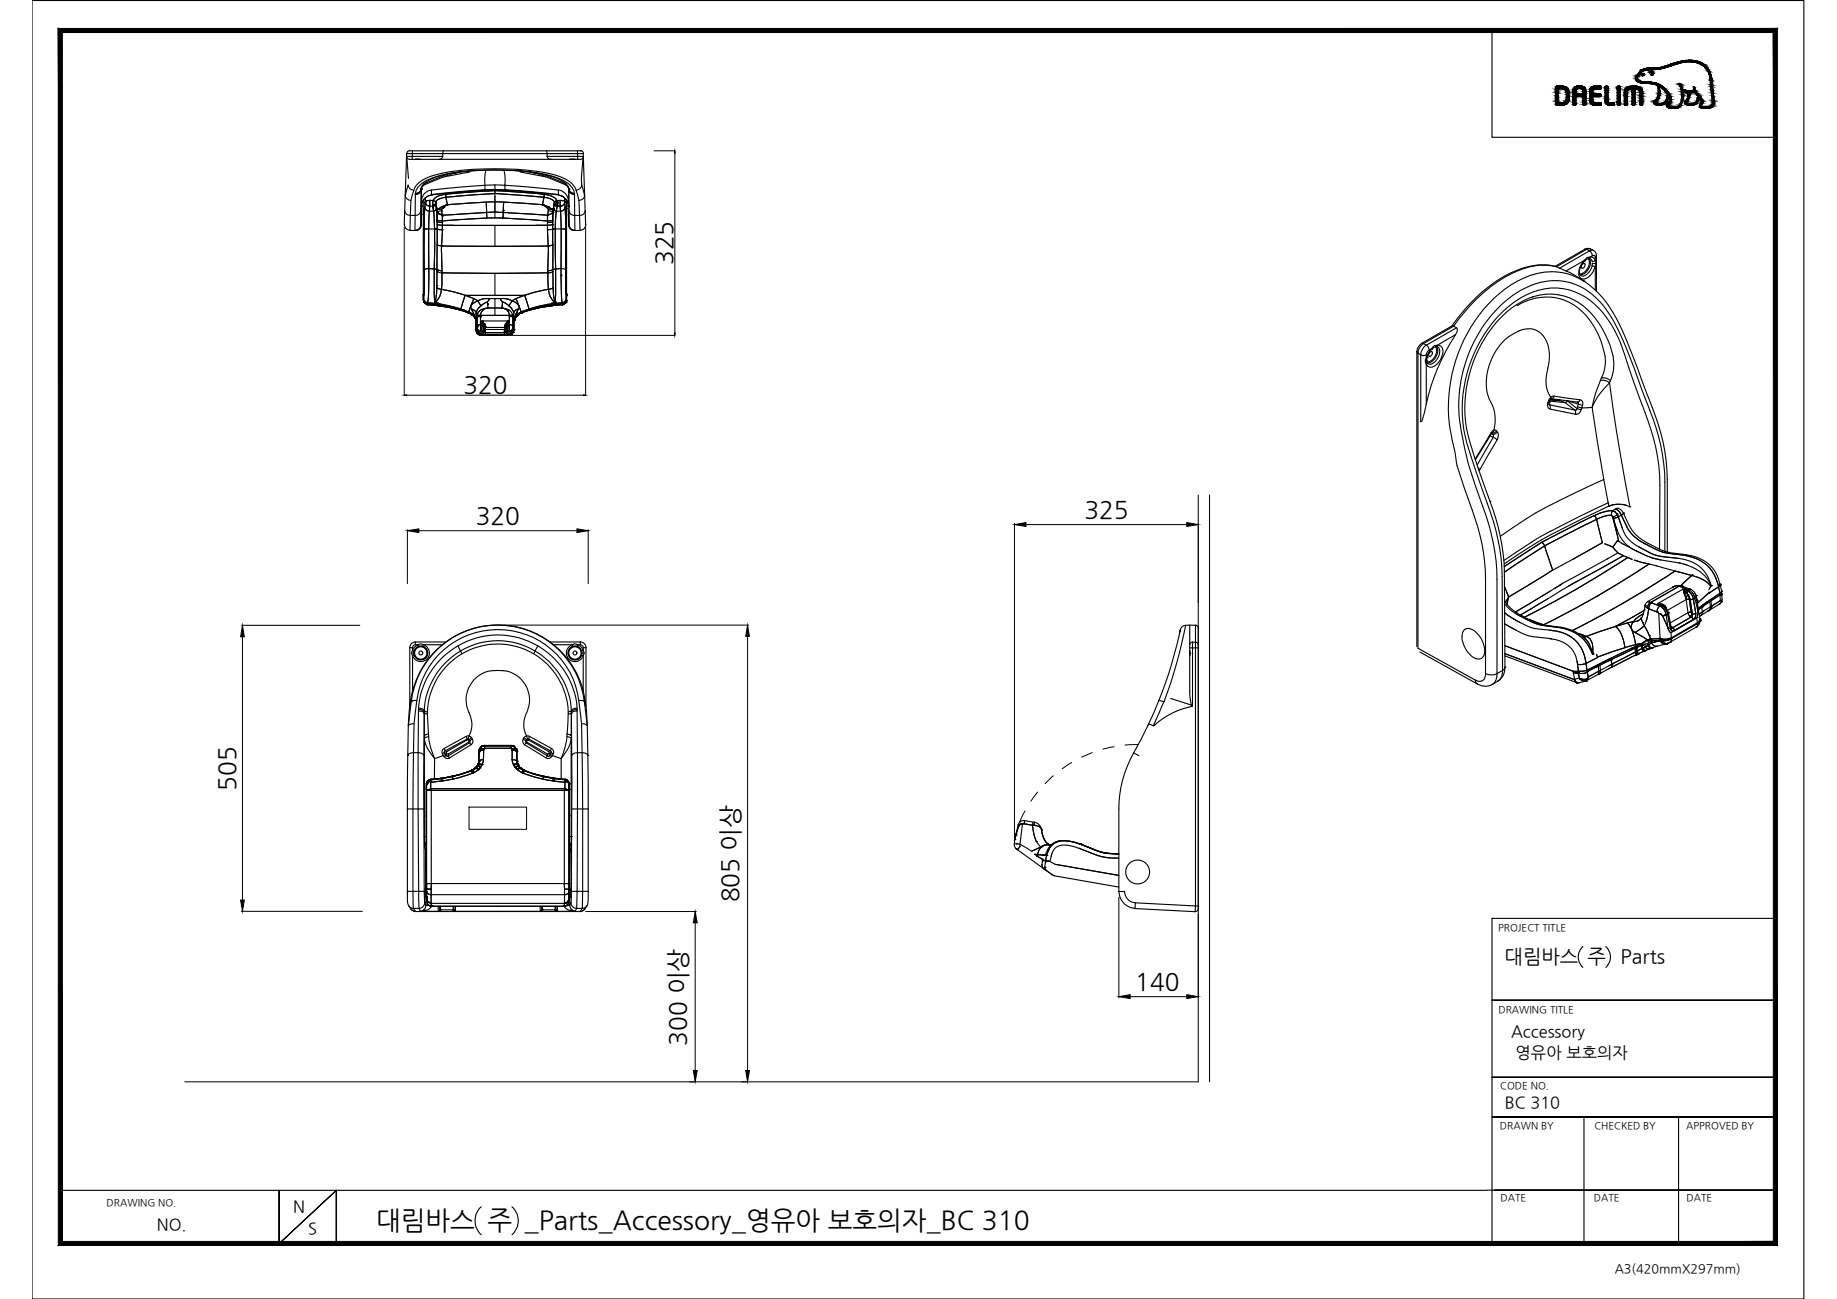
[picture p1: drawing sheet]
<svg xmlns="http://www.w3.org/2000/svg" width="420mm" height="297mm" viewBox="0 0 420 297" stroke-linecap="round" stroke-linejoin="round" font-family="sans-serif">
<defs><g id="words">
<text font-size="6" x="86" y="281">대림바스 주 _Parts_Accessory_영유아 보호의자_BC 310</text>
<g font-size="5.6">
<text x="153.8" y="60.6" transform="rotate(-90 153.8 60.6)">325</text>
<text x="106" y="89.8">320</text>
<text x="108.8" y="119.7">320</text>
<text x="248" y="118.3">325</text>
<text x="53.8" y="180.8" transform="rotate(-90 53.8 180.8)">505</text>
<text x="168.9" y="206.4" transform="rotate(-90 168.9 206.4)">805 이상</text>
<text x="259.7" y="226.3">140</text>
<text x="156.9" y="239.1" transform="rotate(-90 156.9 239.1)">300 이상</text>
</g>
<g font-size="4.5">
<text x="344.1" y="220.2">대림바스 주</text>
<text x="370.7" y="220.2">Parts</text>
</g>
<g font-size="3.7">
<text x="345.6" y="237.2">Accessory</text>
<text x="346.6" y="241.9">영유아 보호의자</text>
<text x="344.2" y="253.4">BC 310</text>
<text x="35.9" y="281.2">NO.</text>
<text x="67.1" y="277.1">N</text>
<text x="70.5" y="282.2">S</text>
</g>
<text font-size="2.9" x="369.3" y="291.1">A3(420mmX297mm)</text>
<g font-size="2.3">
<text x="342.6" y="212.8">PROJECT TITLE</text>
<text x="342.7" y="231.6">DRAWING TITLE</text>
<text x="343.2" y="249">CODE NO.</text>
<text x="343.1" y="258.3">DRAWN BY</text>
<text x="364.7" y="258.2">CHECKED BY</text>
<text x="385.7" y="258.3">APPROVED BY</text>
<text x="24.4" y="275.9">DRAWING NO.</text>
<text x="343.2" y="274.7">DATE</text>
<text x="364.5" y="274.7">DATE</text>
<text x="385.7" y="274.7">DATE</text>
</g>
</g></defs>
<!-- layer: 0 -->
<g fill="#000" stroke="#000" stroke-width=".23">
<path d="M154.3 34.5l.1 .5h-.1zM154.3 76.1h.1l-.1 .6zM92.5 90.4l.5-.1v.2zM133.4 90.3l.5 .1-.5 .1zM232 120l2.7-.5v.9zM271.4 119.5l2.7 .5-2.7 .4zM93.2 121.4l2.6-.5v.9zM132 120.9l2.5 .5-2.5 .4zM55.5 143l.4 2.6h-.9zM171 142.9l.4 2.6h-.8zM55 205.8h.9l-.4 2.6zM159 208.4l.5 2.6h-.9z"/>
<path d="M255.9 227.9l2.6-.5v.9zM271.4 227.4l2.7 .5-2.7 .4zM158.6 244.8h.9l-.5 2.6zM170.6 244.8h.8l-.4 2.6z"/>
<path d="M13.3 284.8l392.3-.9h-391.3zM13.3 284.8l392.3-.9 .9 .9zM405.6 7.4v276.5l.9 .9zM405.6 7.4l.9-.9v278.3zM14.3 7.4h391.3l.9-.9zM13.3 6.5h393.2l-392.2 .9zM13.3 6.5l1 277.4v-276.5zM13.3 6.5l1 277.4-1 .9z"/>
</g>
<g fill="none" stroke="#000" stroke-width=".25">
<path d="M7.3 .1h405.3v296.9h-405.3zM341.2 7v24.4h64.9M93 35.1h.1M93 35.1l-.5 16.2M93 35.1h40.4l.5 16.2M93 36.1l.4 4.7M93.7 34.5h39.1M93.7 34.4a.66 .66 0 0 0-.7 .7M94.3 34.5v1.9M95 36.4h1.1zM101.3 35.8h-8.3l.2 .4 .4 .2h36.7M101.3 35.8a.8 .8 0 0 1-.9 .6"/>
<path d="M101.5 34.5l-.2 .3v1M102.4 39.8l-5.4 2.2M103.7 39.7l1.6-.4zM103.9 39.6h.1M104 39.4l.2 .1M104.1 39.5l-7 2.7M104.1 39.5l-.2 .1M104.2 39.5h.1M104.2 39.5a58.1 58.1 0 0 1 22.2 .9l.9 .3a3.8 3.8 0 0 1 2.8 2.5M104.2 39.5a14.3 14.3 0 0 0-7.2 2.5l-.4 .4-.3 .9M106.8 39.2h.1M106.8 39.2l.3 .2"/>
<path d="M107 39.1l.2 .1zM107.1 39.4l-4.9 .9M107.1 39.1l.3 .1M107.2 39.2h.1M107.2 39.1l.2 .1M107.4 39.2v.1l-.3 .1M111.1 38.9l-.2 1.7v1.8l2.3-.1v1l-2.3 .1M115.3 38.9l.2 1.7v1.8l-2.3-.1M119 39.2v.1l.3 .1M119 39.2l.4-.1-.2 .1M119.2 39.2h.1M119.2 39.1l-.2 .1"/>
<path d="M119.3 39.4l5.5 1M119.6 39.2l-.3 .2M121.1 39.3l1.6 .4-1.5-.3M122.2 39.5h.1M122.3 39.5l.2 .1M122.4 39.5l6.9 2.7 .7 .7 .1 .4M122.4 39.4l1.3 .3a13 13 0 0 1 6.8 2.7 2.74 2.74 0 0 1 .9 2M122.4 39.4a66.8 66.8 0 0 0-21 .5 9.2 9.2 0 0 0-5.9 3.1l-.3 .5-.2 .9M122.4 39.4l-.2 .1M122.5 39.6h.1M124 39.8l5.3 2.1M124.9 34.5l.2 .3v1"/>
<path d="M125.1 35.8a.8 .8 0 0 0 .9 .6M125.1 35.8h8.3M130.3 36.4h.1M130.3 36.4h1.2M131.5 36.4h.1M132.1 34.5v1.9M132.8 34.5h.1M132.8 34.4a.66 .66 0 0 1 .6 .7M133.3 36.1l-.3 4.7 .1 1.6M133.4 35.8v.3l-.4 .3h-2.7M380 24h.1M92.5 51.3a1.29 1.29 0 0 0 1.3 1.3"/>
<path d="M92.6 48.1l.4 .9 .9 .3M92.7 44.5a1.2 1.2 0 0 0 1.3 1.3M93.3 42.4l.1 .2a1.33 1.33 0 0 0 1.3 .9M93.3 42.4l-.6 2.4M93.3 42.3v.1M93.8 52.7h1.3M93.9 49.3l-.1 3.4M93.9 49.3h1.1M95 49.3l-.1 3.4a1.27 1.27 0 0 0 1.3-1.3M95 44.4v.1M95 44.5v4.8M96.2 48.2l-.1 .4a1.13 1.13 0 0 1-1.1 .7"/>
<path d="M96.2 51.4h.2M96.3 43.3h.1M96.3 43.2h.1M96.3 43.3l-.4 .9-.4 .2-.5 .1M96.3 43.3l-.1 .4a1.33 1.33 0 0 1-1.2 .7M96.3 43.2l-.1 .4a1.21 1.21 0 0 1-1.2 .6M96.3 43.3v.1l.1-.1M96.3 43.3l-.1 8.1M96.4 43.3h.1M96.4 43.2h.1M96.4 51.4a1.3 1.3 0 0 1-1.3 1.3M96.4 43.1v.2"/>
<path d="M96.4 49h.1M96.4 47.2h.1M96.4 47v.2M96.4 49v2.3a1.29 1.29 0 0 1-1.3 1.4M96.4 49v2.4M96.4 43.3v3.9M96.5 46.5l-.1 .7M96.5 46.6l-.1 2.4M96.8 45.8v21.5M96.9 49.1h.1M96.9 48.8v.3M96.9 47.7v.6"/>
<path d="M96.9 47.7h.1M96.9 48.5v.6M96.9 47.7v.7M96.9 48.3v.8M96.9 49v.1M97 42l.1 .2M97 42.1l-.6 .8M97 52.4v9.4M97 42l-.2 .1M97.1 41.9l-.1 .1M97.1 42.2l-.4 .3-.4 .8M97.2 47.4l-.2 5"/>
<path d="M97.2 47.4a1.04 1.04 0 0 0 1 .9M97.2 46.3v.3M97.2 46.6h.1M97.2 46.6v.8M97.2 46.3a1.04 1.04 0 0 0 1.1 .8M97.2 46.3h.1M97.2 46.6l-.2 3.2 .1 15.5-.3 3.1M97.3 46h.1M97.3 46v.1M97.3 46.1h.1M97.3 46.1l-.1 .2M97.3 46.1l-.1 .5"/>
<path d="M97.3 46v-.7v.8M98 52.4h-1M98 52.4l.1 9M98 52.4h1.8M98.2 48.3l-.2 4.1M98.2 48.3h1M98.3 47.1l.7 .1 .2 1.1-.2-1.2a.53 .53 0 0 0 .6-.5l.2 1.1M98.3 47.1l-.3 5.3M98.3 47.1l-.1 1.2M98.3 45.8h.1M98.3 45.8l-1 .2M98.3 45.8h.8"/>
<path d="M98.3 45.8v1.3M98.7 44.6h.1M98.7 44.5v.1a2.7 2.7 0 0 0-2.2 1.9M98.7 44.5v-1a2.54 2.54 0 0 0-2.3 2.5M98.7 44.6a2.7 2.7 0 0 0-2.2 1.9M98.7 44.6a92 92 0 0 1 24.6-.5l4.5 .5M99 46.8h.1M99 46.9h.1M99 46.8v.1M99 46.8v.2M99.1 45.8l-.1 1M99.1 45.8l.5 .3"/>
<path d="M99.1 45.8l.6 .4M99.2 48.3l.2 4.1M99.4 52.4l-.1 9.1M99.4 52.4l-.1 9.1-1.2-.1M99.6 46.5l.3 1.1M99.6 46.2h.1M99.6 46.2v.2M99.6 46.4h.1M99.6 46.5h.1M99.6 46.5l.2 1.4M99.6 46.5l-.3 .3-.3 .1M99.6 46.4v.1"/>
<path d="M99.7 46.2v-.1a3.3 3.3 0 0 1 2.3-1l.3 1.7M99.7 46.6l-.5 .5-.2 .1v-.3M99.7 46.2h-.1M99.8 47.8h.1M99.8 52.4h.1M99.8 47.9h.1M99.8 47.9l-.6 .4M99.8 47.8v.1M99.8 47.7l-.3 .5-.3 .1M99.8 47.7v.1M99.8 47.7h.1M99.8 47.7v.2"/>
<path d="M99.8 47.8l.2 2.9M99.8 52.4h.2M99.8 47.9l.2 2.6M99.9 47.6h.1M99.9 47.6v.2M99.9 47.8h.1M99.9 47.8v.4M99.9 48.2l.1 .4M100 50.7l1.2 .2v-.4v1M100 56l-.1 5.7M100 56l1 .2M100 50.4l1.2 .1"/>
<path d="M100 48.6h.1M100 48.6v1.8M100 48.7l.5 .2M100 48.7h.1M100 52.4v3.6M100 52.4l1.2 .2M100 51.4l1.2 .1v1.1l-1.2-.2zM100 50.7v1.7M100 48.6v2.1M100 50.5h.1M100 50.7v.7l1.2 .1M100 50.7l1.2 .2v.6"/>
<path d="M100 48.6v.1M100 50.4v.3M100.2 47.9l-.2 .2v.5M100.2 47.9h.1M100.2 47.9l-.3 .3M100.2 47.9h.8M100.2 47.8h.1M100.2 47.8v.1M100.5 48.9l.7 .3M100.5 48.9h.1M101 56.2h24.4M101 56.2h.1"/>
<path d="M101 56.2l.1 6.2M101 56.2l.1 5.7M101 48.2l.2 1M101 47.9v.3M101 48.2h.1M101 56.2l12.2 .1M101 48.2l-.6 .1-.4 .3M101.2 49.2h.1M101.2 49.4v1.1M101.2 49.4h.1M101.2 49.2v.2M101.2 52.6l-.2 3.6"/>
<path d="M101.2 51.5h24M101.2 52.6h.1M101.2 51.5h12M101.2 51.5v1.1M101.3 47.6h.1M101.3 47.6l-.3 .3M101.4 47.4h.1M101.5 47.3h.1M101.5 47.3l-.2 .3M101.8 47l-1.6 .8M101.8 47h.1M101.9 44.4l.1 .7"/>
<path d="M101.9 44.4l-1.6 .4-.8 .4-.4 .6M102 45.1l-.7 .1a1.83 1.83 0 0 0-1.6 1M102 45.1l.3 1.7M102 40.3h.2l-.6 .1M102.2 46.8l-.4 .2M102.2 46.8h.1M102.2 46.8v.1M102.2 46.9l-.7 .4M102.2 46.9h.1M102.3 46.8h-.1M102.3 46.8l8.9-.6 .1 2.4M110.9 43.4v-1l-12.2 1.1"/>
<path d="M110.9 43.4l-12.2 1.1M110.9 43.4v.1M111.3 48.6l.1 1.3M111.3 48.6l-10.1 .6M111.4 49.9l-10.2 .6M113.2 43.5v-.2l2.3 .1 3 .2 9.2 .9M113.2 43.6l11.3 .8-.1 .7M113.2 43.6v.7l11.2 .8M113.2 49.8l-1.8 .1M113.2 48.5l-1.9 .1 .1 1.3M113.2 46.1v2.4l-1.9 .1M113.2 46.1l-2 .1 .1 2.4"/>
<path d="M113.2 48.5l1.9 .1M113.2 44.3l-11.2 .8M113.2 46.1l-10.9 .7M113.2 43.6l-11.3 .8M113.2 43.6l11.3 .8a3.6 3.6 0 0 1 2.8 1.4M113.2 44.3v-.7l-11.3 .8M113.2 46.1l10.9 .7M113.2 44.3v1.8M113.2 44.3l11.2 .8-.3 1.7M113.2 44.9v.3M113.2 45.5v.6M113.2 48.5v1.3"/>
<path d="M113.2 51.5v4.8M115 49.9h.1M115 49.9l10.2 .6M115 49.9h-3.6l-10.2 .6M115.1 48.6l10.1 .6M115.1 48.1h.1M115.1 48.6l-.1 1.3-1.8-.1M115.1 48.6l-.1 1.3M115.1 48.1v.5M115.2 46.2l-.1 1.9M115.2 46.2l8.9 .6M115.2 46.2l-2-.1v2.4"/>
<path d="M115.5 43.4h.1M124.1 46.8h.1M124.2 46.9h.1M124.2 46.9l1.2 1M124.2 46.8l1.2 1.1M124.2 46.8l1.3 .6M124.2 46.8h.1M124.2 46.8v.1M124.4 45.1l.8 .1a2.1 2.1 0 0 1 1.6 1M124.4 40.3h-.2M124.4 45.1l-.3 1.7M125.2 49.2h.1"/>
<path d="M125.2 49.2v1.3M125.2 51.5l1.2-.1v1M125.2 52.6l.2 3.6M125.2 50.9v.6M125.2 50.9l1.2-.2v.7M125.2 51.5h-12M125.2 52.6h.1M125.2 50.5v2.1M125.3 49.2h.1M125.4 56.2l-.1 6.2M125.4 56.2h.1M125.4 56.2l-.1 5.7"/>
<path d="M125.4 56.2l-12.2 .1M125.4 48.2h.5l.5 .4M125.4 47.9l-.2 1.3M125.4 47.9h.8M125.5 47.4l.7 .4M125.5 47.4h.1M125.5 47.4l.7 .5M126.2 47.8h.1M126.2 47.8v.1M126.2 47.9h.1M126.2 47.9l.2 .3M126.4 48.7h.1"/>
<path d="M126.4 48.7l-1.1 .5M126.4 50.4l-1.2 .1M126.4 50.7l-1.2 .2M126.4 48.2v.4M126.4 52.4v3.6M126.4 52.4l-1.2 .2M126.4 52.4h.1M126.4 51.4h.1M126.4 51.4l-1.2 .1M126.4 50.7v1.7h.6M126.4 50.4v.3M126.4 48.6v.1"/>
<path d="M126.4 48.6v1.8M126.4 48.6h.1M126.4 56v5.7M126.4 56l-1 .2M126.4 48.6v2.1M126.4 48.2v.5M126.5 47.8h.1M126.5 47.8l-.1 .4M126.6 47.9l-.2 2.8M126.6 47.9h.1M126.6 47.8v.1M126.6 47.8h.1"/>
<path d="M126.6 47.8l-.2 2.9M126.6 47.7l.3 .5 .4 .1M126.6 47.9l.7 .4M126.6 47.7v.2M126.6 47.7h.1M126.6 47.7v.1M126.8 46.5l-.3 1.3M126.8 46.5h.1M126.8 46.4v.1M126.8 46.4h.1M126.8 46.2v.2M126.8 46.2h.1"/>
<path d="M126.8 46.6a.56 .56 0 0 0 .6 .5M126.8 46.6h.1M126.8 46.6l-.2 1.1M126.8 46.5l-.2 1.3M126.8 46.5l.3 .3 .3 .1M126.8 46.4v.2M127 52.4h-.6M127 52.4l.1 9.1M127 52.4h1.4M127.3 48.3l-.3 4.1M127.3 48.3h.9M127.3 45.8l.1 .4"/>
<path d="M127.3 45.8a3.1 3.1 0 0 0-2.8-1.4l-.1 .7 .8 .1a2.1 2.1 0 0 1 1.6 1M127.3 45.8l-.5 .4M127.3 45.8h.8M127.4 46.9h.1M127.4 46.9v.2M127.4 47.1h.1M127.4 46.2h.1M127.4 46.2v.1M127.4 46.3h.1M127.4 46.4h.1M127.4 46.5h.1M127.4 46.5v.4"/>
<path d="M127.4 47.1l-.1 1.2M127.4 47.1h.7M127.4 46.3v.2M127.7 43.5l-12.2-1.1v1.1M127.7 43.5a2.62 2.62 0 0 1 2.3 2.5M127.7 43.5v1.1M127.7 44.6h.1M127.8 44.6a2.72 2.72 0 0 1 2.1 1.9 2.72 2.72 0 0 0-2.1-1.9zM128.1 45.8l1 .2M128.1 45.8v1.3a1 1 0 0 0 1.1-.8M128.1 47.1h.1M128.1 47.1l.1 1.2"/>
<path d="M128.1 45.8v1.3M128.2 48.3l.2 4.1M128.4 52.4l-.1 9M128.4 52.4h1M129.1 46l.1 .1M129.1 46h.1M129.1 45.3v.7zM129.2 46.3h.1M129.2 46.1v.2M129.2 46.1h.1M129.2 46.3a1.01 1.01 0 0 1-1.1 .8M129.2 46.3v1.1"/>
<path d="M129.2 46.1l.2 6.1v14.3l.2 2M129.2 47.4a1.02 1.02 0 0 1-1 .9M129.2 47.4h.1M129.2 47.4l.2 5M129.3 42.2h.1M129.4 42.1l-.1 .1M129.4 42.1l.4 .3 .2 .5M129.4 42.1v-.1l.2 .1M129.4 52.4v9.4M129.5 47.7v.7M129.5 48.4v.6M129.5 47.7v.6"/>
<path d="M129.5 47.7h.1M129.5 47.7v.5M129.5 48.5h.1M129.5 48.2v.9zM129.5 48.7v.4M129.6 45.8v21.5M129.9 46.5l.1 .7M129.9 46.6l.2 4.8M130 47.1h.1M130 47.2h.1M130 49h.1M130 47.1v.1"/>
<path d="M130 46.9v.2M130 49v2.3a1.32 1.32 0 0 0 1.4 1.4M130 43.2h.1M130 43.3h.1M130 43.1v4.1M130.1 43.2h.1M130.1 43.3h.1M130.1 43.2l.3 .6 1 .4M130.1 43.3l.1 8.1M130.1 43.3l.4 .9 .9 .3M130.1 51.4a1.3 1.3 0 0 0 1.3 1.3M130.1 43.3l.2 .4a1.33 1.33 0 0 0 1.1 .7"/>
<path d="M130.1 43.3v.1zM130.1 43.2v.1M130.1 51.4h.1M131.4 52.7h.1M131.4 44.5l.1 8.2a1.3 1.3 0 0 1-1.3-1.3M131.4 44.4v.1M131.8 43.5a6.4 6.4 0 0 0-4.9-3.5 67.4 67.4 0 0 0-27.3 0 6.2 6.2 0 0 0-4.9 3.5l-.7 2.3-.1 3.5M131.8 43.5l.6 2.3M132.4 45.8l.3 6.9h-1.3M133.1 42.4a1.3 1.3 0 0 1-1.3 1.1M133.1 42.4l.6 2.4M133.7 44.8a1.18 1.18 0 0 1-1.3 1"/>
<path d="M133.7 44.5v.3M133.9 48.1l-.5 .9a3 3 0 0 1-3-.2l-.2-.6M134 51.3a1.29 1.29 0 0 1-1.3 1.3M362.4 59.7h.1M362.4 59.7a2.83 2.83 0 0 0-.9 3.3l.2 .1a2.56 2.56 0 0 0 2.5-2.3M362.5 57h.1M362.5 57h.4M362.5 59.5l-.1 .2M362.5 59.5a3.7 3.7 0 0 0-1.2 3.9 1.18 1.18 0 0 0 1.8 .1 4.3 4.3 0 0 0 1.8-2.6M362.5 59.5l-4.3 2.5M362.5 57l-6.8 3.9M362.9 57l.7 .3"/>
<path d="M362.9 57l-6.9 4M363.3 59.2a2.5 2.5 0 0 1-2 3.4M363.3 59.1a.71 .71 0 0 1 .9 .6l.7-.1M363.3 59.1h.1M363.3 59.1l-.9 .6M363.3 59.1l.3-.3-.7 .2-.4 .5M363.5 59.1a2.74 2.74 0 0 1-2.1 3.8M363.6 57.3l.4 .6 .2 .6M363.6 57.3l-6.9 4M363.8 56.9l-.7-.1-.6 .2M363.8 56.9l-.9 .1M363.8 56.9l.6 .4"/>
<path d="M364.2 58.5l-.6 .3 .8 .1 .5 .7M364.2 58.5l.5-.1 .2 .4M364.4 57.3a1.33 1.33 0 0 1 .7 1.2M364.4 57.3h-.8M364.9 59.6l.1 .5M364.9 58.8v.8M365.1 58.5l-.2 .3M365.1 58.5v8.1M96.8 68.5l.3 .7 .7 .3M96.8 68.5h.1M96.8 68.6l.4 .7 .5 .2M96.8 67.3h.1"/>
<path d="M96.8 67.3v.8v-.8M96.8 67.3v1.3M96.9 68.2l.2 .6 .7 .4M96.9 68.2l-.1 .4M96.9 69h.1M96.9 69l.3 .3 .6 .2M97 69l.6 .6M97 69.1h.1M97 69.1v.1M97 69h.1M97 69v.2M97 69v.1"/>
<path d="M97 69.1l.8 .4M97 61.8l-.1 6.4M97 69.2h.1M97 69.2l.6 .4M97.5 69.6h.1M97.5 69.5h.3M97.6 69.6h.1M97.6 69.6l.1 .1M97.6 69.5h.1M97.7 69.7h.2M97.7 69.7h.1M97.7 69.5h.1"/>
<path d="M97.8 69.5h.1M97.8 69.5l2.3 .3M97.8 69.6h.1M97.8 69.6l.1 .1M97.8 69.5l2.7 .3M97.8 69.2h.1M97.8 69.2v.3M97.8 69.2l2.4 .3M97.8 69.5v.1M97.9 69.7h.1M97.9 69.7l2.3 .2M98.1 61.4l-.9 .2-.2 .2"/>
<path d="M98.1 61.4l-.1 5.1-.2 2.7M99.3 61.5l.6 .2M99.3 61.5v5.7l.2 1.9M99.3 61.5l-1.2-.1-.1 5.1-.2 2.7M99.5 69.1l.7 .2M99.5 69.1h.1M99.5 69.1l.5 .2M99.5 69h.1M99.5 69v.1M99.9 65.9l-.4 3.1M99.9 65.9l1.1 .3M99.9 65.3h.1"/>
<path d="M99.9 65.3v.6M99.9 65.9h.1M99.9 61.7h.1M99.9 61.7l1.2 .2M99.9 62.1h.1M99.9 61.7v.4M99.9 61.7v5.3l-.4 2M99.9 62.1v3.2M99.9 62.1l1.2 .3M100.1 69.8h.1M100.1 69.8h.4M100.2 69.9h.1"/>
<path d="M100.2 69.9h.3M100.2 69.8h.3M100.2 69.9l.3 .1M100.2 69.8v.1M100.2 69.3v.2M100.2 69.3h.1M100.2 69.5h.1M100.2 69.5l5.2 1.2M100.2 69.5l3.5 .7 2.2 .7M100.2 69.8h.1M100.5 69.9h.1M100.5 69.9l2.2 .4"/>
<path d="M100.5 69.8l2.1 .3M100.5 69.8h.1M100.5 69.8l2.2 .4M100.5 69.8l.5 .1a28.2 28.2 0 0 1 6.2 1.5M100.5 70h.1M100.5 70l2.2 .3M100.5 69.8v.1M101 66.2h.1M101 66.2a3.6 3.6 0 0 1-1.5 2.9M101 66.2l2.6 .5 2.8 .8M101 66.2a3.4 3.4 0 0 1-1.5 2.9M101 69.9l1.6 .2z"/>
<path d="M101.1 62.4l12.1 .1 12.1-.1M101.1 62.4h.1M101.1 61.9v.5M101.1 62.4l-.1 3.8M101.1 62.4l12.1 .1M102.6 70.1h.1M102.7 70.3h.1M102.7 70.2h.1M102.7 70.2l1.5 .3M102.7 70.2l4.5 1.2M102.7 70.2v.1M102.7 70.3l4.3 1.2"/>
<path d="M102.7 70.3l4.4 1.2M104.2 70.5l1.4 .4M104.2 70.5h.1M105.4 70.7l.5 .2M105.6 70.9h.1M105.6 70.9l1.6 .5M105.6 70.9l1.4 .5M105.9 70.9l1.3 .5M105.9 70.9h.1M106.4 67.5l-1 3.2M106.4 67.5h13.6M106.4 67.5l2 .8"/>
<path d="M106.4 67.5h6.8M107 71.4h.1M107 71.5h.1M107 71.4v.1M107.1 71.5h.1M107.1 71.4h.1M107.1 71.5l.1 .1M107.2 71.5h.1M107.2 71.5l.1 .1M107.2 71.4h.1M107.2 71.4v.1M107.2 71.4l.9 .6"/>
<path d="M107.2 71.5v.1M107.2 71.6h.1M107.2 71.6h.2M107.3 71.6h.1M107.3 71.4h.1M107.3 71.4l.7 .5M107.3 71.5h.1M107.3 71.4l.1 .1M107.3 71.5l.1 .1M107.4 71.6h.1M107.4 71.6l.5 .4M107.4 71.6l.6 .4"/>
<path d="M107.4 71.5l.7 .5M107.4 71.5h.1M107.4 71.5v.1M107.4 71.6l.2 .1M107.5 71.6h.1M107.5 71.6h-.1M107.5 71.6l.2 .1M107.6 71.7h.1M107.6 71.7l.2 .1M107.8 70.6l.9 2M107.8 70.6l.4 .2a.86 .86 0 0 1 .7 .8M107.8 71.8h.1"/>
<path d="M107.8 71.8l.2 .1M107.9 71.8h.1M107.9 71.8l.1 .1M107.9 72h.1M108 72h.1M108 71.9h.1M108 71.9l.1 .1M108 71.9v.1M108 71.9l.1 .2M108.1 72h.1M108.1 72l.3 .2M108.1 72v.1"/>
<path d="M108.1 72l.2 .2M108.1 72.1h.1M108.1 72l.5 .7M108.2 72.1h.1M108.2 72.1l.2 .2M108.2 72.1l.2 .1M108.2 72.2h.1M108.2 72.2l.3 .2M108.3 72.2l.1 .2M108.3 72.2h.1M108.4 72.3h.1M108.4 68.3l.9 .5"/>
<path d="M108.4 68.3l-1.2 3.1M108.4 72.2l.1 .2M108.4 72.2l.2 .4-.1-.1M108.4 72.3v.1M108.4 72.4h.1M108.4 72.4l.1 .1M108.4 72.4l.2 .2M108.4 72.3l.2 .3M108.5 72.4h.1M108.5 72.4l.1 .2M108.5 72.4v.1M108.5 72.5h.1"/>
<path d="M108.5 72.5l.1 .1M108.6 72.6h.1M108.6 72.7h.1M108.6 72.7l.1 .1M108.7 72.6h.1M108.7 72.7h.1M108.7 72.6l.1 .6M108.7 72.6v.2M108.7 72.6l.1 .3M108.7 72.6l.1 .2M108.7 72.8h.1M108.7 72.8l.1 .1"/>
<path d="M108.8 72.9h.1M108.8 72.8h.1M108.8 72.9v.1M108.8 72.9v.2M108.8 72.9v.4M108.8 72.8v.1M108.8 73v.1M108.8 73h.1M108.8 73.1v.1M108.8 73v.2M108.8 73.1h.1M108.8 73v.3"/>
<path d="M108.8 73.3h.1M108.8 73.2h.1M108.8 73.2l.1 2.1M108.8 73.2l.1 2.2M108.9 75.3h.1M108.9 75.4h.1M108.9 75.4a1.28 1.28 0 0 0 1.2 1.3M108.9 72.4h.1M108.9 72.4l-.1 .8M108.9 75.4a1.28 1.28 0 0 0 1.3 1.3M108.9 75.4l.2 .6M108.9 75.3v.1"/>
<path d="M108.9 71.6l.2 .9M108.9 71.6v.8M109 75.8h.1M109 75.8l.6 .8M109.1 76l.2 .4 .8 .3M109.1 76h.1M109.1 76l.5 .6M109.1 76v.1M109.1 76.1h.1M109.1 76.1l.4 .4 .7 .2M109.1 72.2v.3M109.1 74.6l.2 .9"/>
<path d="M109.1 74.4h.1M109.1 74.4v.2M109.1 74.6h.1M109.1 74.8h.1M109.1 74.6v.2M109.1 74.5v.1M109.1 74.5h.1M109.1 72.5v2M109.1 74.8l.2 .7M109.1 74.8l-.2 .5M109.3 75.5l.6 .3M109.3 75.5h.1"/>
<path d="M109.3 75.5l.3 .7M109.3 75.5l.5 .8M109.3 68.8a2 2 0 0 0-1.6 1.5l.1 .3M109.3 68.8a2 2 0 0 0-1.6 1.5 1.01 1.01 0 0 0 .9 .7l.3 .6M109.3 68.8l.7 1.1M109.6 76.5l.5 .2M109.6 76.2l.5 .3M109.6 76.2h.1M109.6 76.6l.6 .1M109.8 76.3h.1M109.8 76.3l.3 .2M109.9 75.8h.3"/>
<path d="M109.9 75.8l-.1 .5M109.9 72.4h.1M109.9 72.4l-.8 .1M109.9 74.3l-.8 .1M109.9 74.3h.1M109.9 74.3v1.5M109.9 72.1v.3M109.9 72.5h.1M109.9 72.5v1.8M109.9 72.1h6.6M109.9 72.1l-.8 .1M109.9 74.3h.3"/>
<path d="M109.9 72.1h3.3M109.9 72.4v1.9M110 69.9h.1M110 69.9l-.8 .9-.3 .8M110.1 76.7h.1M110.1 76.5h.1M110.1 76.5h6.1M110.2 76.7h6h-6M110.2 76.7h.1M110.2 76.5h.1M110.2 74.3h.2M110.2 74.3v.2"/>
<path d="M110.2 74.5h.1M110.2 74.5v.1M110.2 74.6v1.2M110.2 75.8h.1M110.2 75.8l.1 .6M110.3 73.4l-.1 .9M110.3 76.4l.4 .1M110.3 76.4h.1M110.3 73.4l.4 .5M110.3 73.4v.1M110.3 73.5l.2 .8M110.3 73.5h.1"/>
<path d="M110.3 73.4h.1M110.3 73.4l-.1 .7M110.3 73.5l.1 .6M110.3 73.4h5.8M110.4 74.3h.1M110.4 74.1l.1 .2M110.5 74.4h.1M110.5 74.3h.1M110.5 74.4l.1 .2M110.5 74.3v.1M110.6 74.6v.2M110.6 74.6h.1"/>
<path d="M110.6 74.6h-.4M110.6 74.8h.1M110.6 74.8v.2M110.6 75h.1M110.6 75v.2M110.6 75.3h.1M110.6 75.2v.1M110.6 75.2h.1M110.6 75.4v.2M110.6 75.3l.1 .4M110.6 75v.3M110.6 75.3v.3"/>
<path d="M110.6 75.6h.1M110.6 75.6l.1 .4M110.6 75.4l-.4 .4M110.6 75.2l.1 .5M110.6 75.4l.1 .6M110.7 76l-.2 .3-.2 .1M110.7 76l.3 .1M110.7 75.7v.2M110.7 75.9l.1 .1M110.7 74.2h.1M110.7 73.9l.1 .2M110.7 75.9h.1"/>
<path d="M110.7 75.9v.1M110.7 74.2l-.2 .1M110.7 73.9l-.3 .2M110.7 74h.1M110.7 74l.1 .1M110.7 76.5h.1M110.7 76.5h.3M110.8 74.1l.1 .3M110.8 76h.1M110.8 74.1l-.1 .1M110.9 76h.1M110.9 76.5h4.6"/>
<path d="M110.9 76.5h.1M110.9 74.4h.1M110.9 74.4l.1 .3M110.9 74.4l-.3 .2M110.9 76l.1 .1M111 74.7l-.4 .3M111 74.7h.1M111 74.7v.2M111 74.9l-.3 .1-.1 .2M111 75.3l-.3 .3M111 74.9h4.4M111 74.9v.4"/>
<path d="M111 75.8v.3M111 76.1v.4M111 75.3v.5l-.3 .1M111 75.3l-.3 .2v.2M111 75.8l-.3 .1M111 76.1h4.4M111 75.3h4.4M111.5 69.1l-1.5 .8M111.5 69.1v.4M111.5 69.7h.1M111.5 69.6h.1M111.5 69.5h.1"/>
<path d="M111.5 69.7l.2 .7M111.5 69.5v.2M111.6 70.4h.1M111.7 70.4a2.29 2.29 0 0 0-2.6 1.8M111.7 70.4a1.8 1.8 0 0 0-1.8 1.7M111.7 70.4l-1.2 .5-.4 .5-.2 .7M111.7 70.4h3.1M111.8 68.3l.1 .2-.4 .6M111.8 68.3h1.4M111.8 68.3h2.8M111.8 68.3l-1.4 .1-1.1 .4M111.8 68.3h.1"/>
<path d="M113.2 68.3h1.4M113.2 72.1h3.3M113.2 62.5v5M113.2 68.3v3.8M114.6 68.3a4.9 4.9 0 0 1 2.5 .5M114.6 68.3l1.7 .1 .8 .4M114.6 68.3l-.1 .2 .4 .6M114.8 70.4h.1M114.8 70.4l.7 .2 .7 .5M114.8 70.4l1.1 .2a1.84 1.84 0 0 1 1.4 1.6M114.9 69.1l.7 .2 .8 .6M114.9 69.1l-.1 1.3"/>
<path d="M115.4 75.8v.3M115.4 76.1v.4v-.4M115.4 76.1l.3-.1 .2 .3 .2 .1M115.4 75.8l.3 .1M115.4 75.3l.3 .4M115.4 75.3h.1M115.4 75.3l.3 .3M115.4 74.7v.2M115.4 74.7l.4 .3M115.4 74.9l.4 .3M115.4 74.5v.2M115.4 74.5h.1"/>
<path d="M115.4 74.9v.9M115.5 74.4l-.1 .1M115.5 76l-.1 .1M115.5 76h.1M115.5 74.4l.3 .2M115.5 76.5h.1M115.6 74.1l-.1 .3M115.6 74.1l.1 .1M115.7 74.2l.2 .1M115.7 74.2h.1M115.7 75.9l-.2 .1M115.7 75l.1 .2"/>
<path d="M115.7 75.9h.1M115.7 75.7h.1M115.7 75.7v.1M115.7 75.8h.1M115.7 75.7v.2M115.7 73.9l-.1 .2M115.7 76l-.3 .1M115.7 76l.2 .3 .2 .1M115.7 75.8v.2M115.7 73.9l.3 .2M115.8 75.2l-.1 .5M115.8 75.2h.1"/>
<path d="M115.8 75.4l-.1 .6M115.8 75.4h.1M115.8 75.3h.1M115.8 75.2v.1M115.8 75.4l.2 .3 .2 .1M115.8 75.4l.4 .4M115.8 75.3v.1M115.8 75v.2M115.8 74.8v.2M115.8 74.8h.1M115.8 74.6v.2M115.8 74.6h.4"/>
<path d="M115.8 75h.1M115.8 74.6h.1M115.9 74.3l-.1 .3M115.9 76.5h-.4M115.9 76.5h.1M116 74.2h.1M116 74.2l-.1 .1M116 74.1v.1M116 76.4h.1M116 76.4l-.1 .1M116.1 76.4l-.2 .1M116.1 76.4h.1"/>
<path d="M116.1 73.5h.1M116.1 73.5l-.1 .7M116.1 73.4h.1M116.1 73.4l-.4 .5M116.1 73.4l-.5 .7M116.1 73.4v.1M116.1 73.4l.1 .9M116.1 73.4l-.1 .7M116.2 75.8h.1M116.2 71.1h.1M116.2 71.1l.3 1M116.2 75.8v.5"/>
<path d="M116.2 76.3h.1M116.2 75.8h.3M116.2 76.5v.2M116.2 75.8l-.1 .6M116.2 76.3l-.1 .1M116.2 76.7h.1M116.2 74.4v.2M116.2 74.6v1.2M116.2 74.3h-.3l-.1 .3M116.2 74.3v.3M116.2 74.3h-.3M116.2 74.3h.3"/>
<path d="M116.3 76.7h.1M116.4 69.9l1 1.2 .1 .5M116.5 72.1l.8 .1M116.5 72.1h.1M116.5 72.4l.8 .1M116.5 74.3l.8 .1M116.5 72.1v2.2M116.5 72.3h.1M116.5 72.3v.1M116.5 72.1v.2M116.5 72.4v1.9M116.5 74.3v1.5"/>
<path d="M116.5 75.8h.1M116.5 75.8l.2 .5M116.7 76.3l-.4 .2h-6.1v.2M116.7 76.3h.1M116.7 76.6l-.5 .1M116.8 75.7h.1M116.8 75.7l-.3 .1M116.9 76.5l-.7 .2M116.9 75.7h-.1M116.9 75.7h.1M116.9 76.5l-.6 .2M116.9 76.5h.1"/>
<path d="M117 75.6l-.1 .1M117 75.6h.1M117 75.8l-.3 .5M117 75.8h.1M117 76.4h.1M117 76.4l-.1 .1M117.1 68.8l.7 .3a1.19 1.19 0 0 1 .8 1.5M117.1 75.5l-.4 .8-.5 .2M117.1 75.5h.1M117.1 68.8l-.7 1.1M117.1 68.8h.1a1.91 1.91 0 0 1 1.5 1.5l-.1 .3M117.1 75.5l-.1 .1"/>
<path d="M117.1 75.5l-.1 .3M117.2 75.2h.1M117.2 75.2l-.1 .3M117.2 72l.1 .2M117.3 75.1h.1M117.3 75.1l-.1 .1M117.3 72.5v1.9M117.3 74.4h.1M117.3 74.4v.1M117.3 74.5h.1M117.3 74.5v.3M117.3 72.2v.3"/>
<path d="M117.3 74.4v.4M117.3 74.8v.3M117.3 74.8l.2 .5M117.3 76h.1M117.3 76l-.5 .6M117.3 76l-.5 .5-.6 .2M117.4 76l-.5 .5-.7 .2M117.4 76l-.4 .4M117.4 76h.1M117.4 72l-.1 .5M117.4 75.8l-.4 .6M117.4 75.8h.1"/>
<path d="M117.5 71.6l.1 1.6M117.5 71.6l-.2 .9M117.5 75.4h.1M117.5 75.4a1.26 1.26 0 0 1-1.2 1.3M117.5 75.4v.1M117.5 75.4l-.1 .5M117.5 75.4l-.1 .6M117.5 75.3v.1M117.6 73.3h.1M117.6 73.1h.1M117.6 73.2h.1M117.6 73.2v.1"/>
<path d="M117.6 73.3l-.1 2M117.6 73.2l-.1 2.2M117.6 73h.1M117.6 73v.2M117.6 73v.1M117.6 73.1v.1M117.6 72.9h.1M117.6 72.9v.3M117.6 72.8h.1M117.6 72.9v.2M117.6 72.8v.1M117.7 72.8h.1"/>
<path d="M117.7 72.8l-.1 .3M117.7 72.7v.1M117.7 72.7h.1M117.7 72.8l-.1 .4M117.7 72.6h.1M117.7 72.6l-.1 .6M117.7 72.6l-.1 .3M117.7 72.6l-.1 .2M117.7 72.6v.2M117.7 72.8l-.1 .1M117.7 72.6v.1M117.8 72.6h.1"/>
<path d="M117.8 72.6h-.1M117.8 72.7l-.1 .1M117.8 72.7h.1M117.8 72.5h.1M117.8 72.5v.1M117.8 72.6v.1M117.9 72.5h.1M117.9 72.5l-.1 .1M117.9 72.4h.1M117.9 72.4l-.1 .1M118 72.4l-.1 .1M118 72.4l-.2 .2"/>
<path d="M118 72.3v.1M118 68.3l-.9 .5M118 68.3l1.2 3.1M118 72.3h.1M118 72.2h.1M118 72.2l-.1 .2M118 72.2l-.1 .3M118.1 72.2l-.4 .4M118.1 72.2h.1M118.1 72.2h-.1M118.2 71.5h.1M118.2 71.5l-.5 1.1"/>
<path d="M118.2 72.2h.1M118.2 72.2l-.2 .2M118.2 72.2l-.2 .1M118.2 72.1h.1M118.2 72.1l-.1 .1M118.2 72.1v.1M118.3 72l-.2 .2M118.3 72h.1M118.3 72.1h.1M118.3 72.1l-.4 .3M118.3 72l-.5 .6M118.3 72l-.1 .1"/>
<path d="M118.3 72v.1M118.3 72.1h-.1M118.4 72h.1M118.4 72l-.1 .1M118.4 72h-.1M118.4 71.9h.1M118.4 71.9v.1M118.4 71.9l-.1 .1M118.5 71.8h.1M118.5 71.8l-.1 .1M118.6 70.6h.1M118.6 70.6l-.4 .9"/>
<path d="M118.6 70.6l-.7 .3-.4 .7M118.8 71.7h.1M118.8 71.7l-.3 .1M118.9 71.6l-.1 .1M119 71.6l-.6 .3M119 71.6h.1M119 71.5v.1M119 71.5h.1M119 71.5l-.1 .1M119 71.6l-.6 .4M119.1 71.5h.1M119.1 71.5l-.1 .1"/>
<path d="M119.1 71.6h.1M119.1 71.6h-.1M119.1 71.5h-.1M119.2 71.6h.1M119.2 71.4l-.8 .6M119.2 71.5h.1M119.2 71.6h-.2M119.2 71.4h.1M119.2 71.4l-.8 .5M119.2 71.4v.1M119.2 71.5v.1M119.3 71.4h.1"/>
<path d="M119.3 71.5h.1M119.3 71.5l-.1 .1M119.4 71.5h.1M119.4 71.4h-.1M119.4 71.4h.1M119.4 71.4v.1M119.5 71.4h.1M119.5 71.4h-.1M120 67.5l-2 .8-.9 .5M120 67.5h.1M120 67.5l1 3.2M120 67.5l-2 .8"/>
<path d="M120.8 70.9h.1M120.8 70.9l-1.3 .5M120.8 70.9l-1.4 .5M121 70.7l-1.8 .7M122.2 70.5h.1M122.2 70.5l-1.4 .4M123.7 70.3l-4.3 1.2M123.7 70.3h.1M123.7 70.2l-1.5 .3M123.7 70.2h.1M123.7 70.2v.1M123.7 70.2l-4.5 1.2"/>
<path d="M123.7 70.2l-2.9 .7M123.8 70.1l-.1 .1M124 70.1l-.3 .1M124 70.1h.1M125.1 69.9l-1.3 .2M125.3 61.9v.5l1.1-.3M125.3 62.4l-12.1 .1M125.3 62.4l.1 3.8M125.3 69.9l-1.5 .2M125.3 69.9h.1M125.4 66.2l-3 .6-2.4 .7h-6.8M125.4 66.2a3.6 3.6 0 0 0 1.5 2.9"/>
<path d="M125.4 66.2l-3 .6-2.4 .7M125.4 66.2a4.2 4.2 0 0 0 1.4 2.9M125.9 69.8l-1.9 .3M125.9 69.8h.1M125.9 69.8l-2.2 .4M125.9 69.9h.1M125.9 69.8v.1M125.9 69.9l-2.2 .4M126.2 69.5l2.4-.3v.3M126.2 69.5h.1M126.2 69.5l-4.2 .8-2.8 1.1M126.2 69.5l-3.1 .5-2.1 .7"/>
<path d="M126.2 69.3v.2M126.2 69.3h.1M126.2 69.8h.1M126.2 69.9h-.3M126.2 69.9h.1M126.2 69.9l-2.5 .4M126.3 69.8h-.4M126.3 69.8h.1M126.3 69.8l-.1 .1M126.4 61.7l-1.1 .2M126.4 61.7v.4M126.4 61.7l.1 4.2"/>
<path d="M126.4 62.1l-1.1 .3M126.4 62.1l.1 3.8M126.5 65.9l.1 1.7 .4 1.5M126.5 65.9l-1.1 .3M126.5 65.9l.4 3.1M126.8 69.1h.1M126.9 69.1l-.5 .2M126.9 69h.1M126.9 69.1h.1M126.9 69l.1 .1M127 69.1h.1M127.1 61.5l-.7 .2"/>
<path d="M127.1 61.5l-.1 7.6M128.3 61.4l-1.2 .1M128.3 61.4l.7 .1 .4 .3M128.3 61.4v1.5M128.3 62.9h.1M128.3 62.9l.3 6.3M128.3 61.4h.3M128.5 69.7h.2M128.5 69.7h.1M128.5 69.7l-2.3 .2M128.6 69.5h.1M128.6 69.5l-2.3 .3"/>
<path d="M128.6 69.5l-.1 .2M128.6 69.2l-2.4 .3M128.6 69.2v.3M128.6 69.5l-2.7 .3M128.6 69.5l-3.3 .4M128.8 69.6l-.1 .1M128.8 69.6h.1M129.3 69.2l-.5 .4M129.3 69.2h.1M129.4 61.8h.1M129.4 61.8l.1 6.4M129.4 69l-.4 .5h-.4"/>
<path d="M129.4 69.1l-.1 .1M129.4 69.1h.1M129.5 69h.1M129.5 69l-.1 .1M129.5 69l-.7 .6M129.5 68.2v.1a1 1 0 0 1-.9 .9M129.5 68.2l.1 .3M129.6 67.5v.8v-.8v.4M129.6 67.5h.1M129.6 67.3v.2M129.6 68.5v.2M129.6 68.5a1.07 1.07 0 0 1-1 1"/>
<path d="M129.6 68.5v.1a1 1 0 0 1-1 .9M129.6 67.8v.7M129.6 67.3h.1M129.6 67.3v.1M129.6 68.7a1.04 1.04 0 0 1-1 .8M129.6 68.7h.1M129.6 68.7h-.1M325.2 78.5a2.48 2.48 0 0 0-1.1 1.9M325.2 78.5l.4 .1M325.6 78.6l-.3 .1a2.89 2.89 0 0 0-1 2.1M325.6 78.6l.6 .3M326.2 78.9l.3 .2 .4 .9"/>
<path d="M326.2 78.9a2.8 2.8 0 0 0-1.2 2.2M327.5 79.8h.1M327.5 79.8l-.6 .8-.5 1.2M327.5 79.7l-.8 1-.5 1.2M327.5 79.7v.1M327.5 79.7l-.6 .3M328.3 79.3a2.46 2.46 0 0 1-2 3.4M328.4 79.3l-.9 .5M328.4 79.3a1.2 1.2 0 0 1 .8 1.8 2.5 2.5 0 0 1-2.4 2.2l-.5-.5M328.4 79.3l.3-.3h-.6l-.6 .7M328.6 79.3a2.77 2.77 0 0 1-2.2 3.7M332.5 74.6l-.4-.1-6.9 4"/>
<path d="M332.5 74.6l.6 .4M332.5 74.6l-6.9 4M332.9 76.5l-4.2 2.5a1.33 1.33 0 0 1 1.2 .6 1.33 1.33 0 0 1 0 1.4 3.5 3.5 0 0 1-2.7 3l-.6-.2-.4-.6M333.1 75a.82 .82 0 0 1 0 1.1 49.8 49.8 0 0 0-6.9 16.3M333.1 75l-6.9 3.9M350.5 67.9h.1M350.5 67.9a20.7 20.7 0 0 0-11 9.6 29.9 29.9 0 0 0-2.3 26.8l2.4 6.9a57.2 57.2 0 0 1 4.4 17.8l.2 23.6M350.5 67.9a12.6 12.6 0 0 1 14.2 4.6 21.7 21.7 0 0 1 4.4 10.3l-.1 2.2-.7 2.1a2.15 2.15 0 0 0-2-.7 8.7 8.7 0 0 0 .2-7.3 15.7 15.7 0 0 0-8.6-10.4 12.4 12.4 0 0 0-10.9 1.2M356 61a14.3 14.3 0 0 0-10.5 1.4 36.6 36.6 0 0 0-13.4 12.1M356 61a14.5 14.5 0 0 0-10.4 1.6 36.7 36.7 0 0 0-13.1 12M356 61l.7 .3M356.7 61.3l1.5 .7"/>
<path d="M358.2 62l.9 .3 3.2 2M361.9 60.5l.5-.3a.71 .71 0 0 1-.6 1.1l-.1-.3zM362.3 64.3a25 25 0 0 1 8.8 11.3l3.2 8 1.7 4.8a61.3 61.3 0 0 1 5.1 17l.2 4.2v16.7M362.3 64.3h.1M362.3 64.3a14.5 14.5 0 0 0-15.3 0 31.9 31.9 0 0 0-14.5 19.6 34.9 34.9 0 0 0 .3 19.7l.4 2.9 3.5 10.1a44.8 44.8 0 0 1 3.1 15.8v21.6M364.2 60.8l.7 .1M364.2 60.8v-.6l.5 .1 .3-.2-.1 .8M364.9 60.9v5.4M324.1 80.4h.1M324.1 80.4l.2 .4M324.1 80.4v67.5M324.3 80.8l.7 .3"/>
<path d="M324.3 80.8v67.4l13.1 7.3M325 81.1v15.3l.2-.1 1-3.9M325 81.1l.6 .2 .6-.2M326 82.6l.2 .6M326.2 81.9l-.2 .7M326.2 81.1v.8M326.2 83.2v9.2M326.3 82.4h.1M326.3 82.4l-.3 .2M326.3 82.4v.4M326.3 82.8h.1M326.3 82.8l-.1 .4"/>
<path d="M326.4 81.8h.1M326.4 81.8l-.1 .6M326.4 81.8l-.2 .1M326.9 80l-.5 .5-.2 .6M327.2 80.4h.2a.57 .57 0 0 1 .1 .7 .57 .57 0 0 1-.7 .3v-.5zM340.8 99.7l.7 .3M341.1 98.9l.1 .2M341.1 98.9l-3.7 6.1M341.1 99.2l.3 .1M341.2 99.1h.1M341.2 99h.1M341.3 99l-3.9 6.1"/>
<path d="M341.4 99.3a1.07 1.07 0 0 0 1.1-.5 1.47 1.47 0 0 1-.1 1.8l-.9-.6M341.4 99.3l.2 .5-.1 .2M341.5 100l-3.6 6.3M342.3 98.5l-.6-.2-.6 .6M342.3 98.5l-.7 .5h-.4l.2 .3M342.3 98.5l.2 .3M354 92.1h.3M354 92.1v.8l.2 .4 .3 .2v-.7l-.2-.4M354.2 91.7l-.2 .4M354.3 92.5h.1M354.3 92.1h.1M354.3 92.1v.4"/>
<path d="M354.5 91.6h.1M354.5 91.6l.3-.4 6 .7M354.5 91.6l-.3 .1M354.5 91.7l3.5 .4M354.5 91.6l-.2 .5M354.5 93.5l5.8 1.2M354.7 91.2h.1M354.7 91.2v-.4l-.5 .9M354.8 91.2h.1M355.5 90.6l-.2 .4-.5 .2M356.5 91.6l-1.9-.2 2.1 .2M356.5 91.6h.1"/>
<path d="M356.5 91.6h.2M356.7 91.4l-.2 .2M356.7 91.6l1.3 .5M356.9 91.4l-.2 .2M358 92.1l2.2 1.7-5.9-1.3M358.3 91.6l2.7 .8-.2 .6M358.4 91.6l2.3 1.8 .1-.4M358.4 91.6h.1M358.4 91.6l-.4 .5M360.2 93.8h.4l.1-.4 1 .3a1.19 1.19 0 0 1-1.4 1v-.7zM360.7 91.9l.3 .2v.3l.9 .3M360.8 91.9h.1"/>
<path d="M360.8 93l1 .3-.1 .4M361.4 91.4l-.2 .4-.4 .1M361.4 91.4l-5.9-.8-.8 .2a7.8 7.8 0 0 1-.7-6.7 8.1 8.1 0 0 0-1.7-8 4.4 4.4 0 0 0-4.9-.4 13 13 0 0 0-7.4 11.1 10.9 10.9 0 0 0 1.6 6.5 8.2 8.2 0 0 1-.2 5.6l-.2 .1M366.1 87a2.51 2.51 0 0 1 2 .5l-2.8 3.3-1.1 2.4 2.6 16.4M366.3 86.4l-.2 .6a27 27 0 0 0-1.9 6.2l-2.4 .1a1.41 1.41 0 0 0-.1-1.7l-.3-.2M368.3 87.1l-.2 .4 1.6 11.2 3.1 17.2M338.1 107l.4 .3M340.8 114.6h.1M342.4 100.6l-4.1 7M364.6 117.9l.1 .1M364.6 117.9h.1M364.6 117.9l-12 6.1"/>
<path d="M364.6 117.9l-12 6.1 .7 .8M364.7 118l.5 .8M364.7 118h.1M365.2 118.8l-11.9 6M365.2 118.8l1.3 5.3M367.8 115l-1-5.4-6.6 3.1a89.2 89.2 0 0 0-17 9.9M367.8 115l-13.1 6.5M367.8 115l.2 .7M368 115.7a149 149 0 0 0-17.7 9.1l-6.3 4.2M368 115.7h.1M368 115.7a6 6 0 0 1 4.8 .2M368.6 117.8l-1.8 .3-1.6 .7 1.3 5.3"/>
<path d="M368.6 117.8l-1.8 .3-1.6 .7M368.6 117.8l.2 .3M368.6 117.9l.2 .2M368.8 116.8l.4 .2M368.8 118.1h.1M368.8 118.1l.1 .2M368.8 116.8l-.2 1M368.8 116.8l-2 .3-2.2 .8M368.8 118.1l.1 .1M368.9 118.3l1.3 5.5M368.9 118.3l.1 .1a12.1 12.1 0 0 0 3.7 6.7M369 118.6l.9 2.7"/>
<path d="M369.2 117l.6 .5 .4 .7M369.2 117h.1M369.2 117l.6 .5M369.2 117l-.4-.2-.2 .9M369.5 116.4a2.53 2.53 0 0 1 1.3 1.4M369.5 116.4l-.7 .4M369.8 117.5h.1M369.8 117.5l.1 .1M369.9 117.6l.1 .1M369.9 117.6h.1M370 117.7l-1.1 .6 .1 .2M370 117.7l.2 .5-1.2 .4"/>
<path d="M370.2 118.2a9.9 9.9 0 0 0 3.5 6.1l1.2 .8M370.2 118.2l-1.2 .4M370.2 116.3l-.7 .1a2.53 2.53 0 0 1 1.3 1.4M370.2 116.3l.7 .4 .4 .6M370.2 116.3l-.7 .1M370.8 117.8l-.6 .4M371.3 117.3l-.5 .5 1.3 2.6-1.3-2.6M371.3 117.3h.1M371.3 117.3a13.4 13.4 0 0 0 3.1 5.2 19.2 19.2 0 0 0 11.3 4.4 8.2 8.2 0 0 1 7.7 6.8M371.3 117.3l-.5 .5M371.3 117.4l.2 .1M372 115.6a6.1 6.1 0 0 0-4 .1"/>
<path d="M372.8 115.9h.1M344.1 138.1a11.1 11.1 0 0 0 3.5 2.7M344.1 137.4a8.8 8.8 0 0 0 2.7 2.6M345.1 136.5l-.4 1.8 .3-1.5M345.1 136.5l-1-2.3 1 2.3-.8 1.3 .6-1.1M352.6 124l-8.6 5.6M352.6 124l.7 .8-9.2 6 9.2-6M353.3 124.8l1.8 5.6M354.7 121.4l-4.5 2.6-6.2 4.2M355.1 130.4l-10 6.1M356.7 133.9l-10.1 6 8-4.7M356.7 133.9h.1"/>
<path d="M357.2 129.3l-2.1 1.1M358.8 134l-11 6.6 6.3-3.7M365.2 136.4h.1M365.2 136.4l-12.1 6.5M366.5 124.1l-9.3 5.2M366.5 124.1l-6.7 3.8M367 124.4l1.9 .7M367.9 127.7l-.4 .2M369.6 124.1l-.7 1 1.1 1.3-1.1-1.3zM370 123.7h.1M370 123.7l-.3 .3M370 126.5l-13.3 7.4"/>
<path d="M370.1 126.5l1.2 .6M370.2 123.8l.3 .1h-.1M370.7 124.1l2 1M370.8 124.1l.1 .1M371 124.3l.5 .2M371.3 127.1l-12.5 6.9M371.3 127.1l1 .4M371.7 127.2l.6 .3M372.1 120.4a8.7 8.7 0 0 0 4.1 3.9M372.3 127.5l1 .4M372.4 124.9l.1 .1M372.5 125h.1"/>
<path d="M372.7 125.1l1.6 .9M373.8 128.1l3.3 .9M374.3 126l3.6 1.6M374.9 125.1l2.3 1.3a12.2 12.2 0 0 0 5.8 1.2l1 .1M374.9 125.1l1.6 .8a12.8 12.8 0 0 0 6.5 1.7l1 .1M376.1 139.4l-.2 1-.5 .9M376.1 139.4h.1M376.2 124.3a15.9 15.9 0 0 0 8.9 2.6M376.2 124.3h.1M376.3 124.3h-.1a16.8 16.8 0 0 0 8.9 2.6M376.3 138.5l.5 .6M376.3 138.5h.1"/>
<path d="M376.3 138.5l-.2 .9M376.3 138.4v.1M376.8 139.1h.1M376.8 139.1l.3 .1-.2 1.5-.8 2.4M376.9 137.6h.1M376.9 137.6l.6 .2M377 137.6l-.5 .3-.2 .5M377 137.6h.1M377 137.6l.5 .2M377.1 139.2l1.9 .7M377.1 139.2l-.6 2.9M377.1 129a212 212 0 0 1-24 13.9h.2h-.2"/>
<path d="M377.1 129l5.5 1.4M377.1 129l-11.9 7.4M377.5 137.8l-.4 .4-.3 .9M377.5 137.8l.2 .1M377.5 137.8l-.7 .9v.4l.3 .1M377.5 137.8h.1M377.7 137.9h.1M377.7 129.1h.1M377.7 137.9a1.53 1.53 0 0 0-.6 1.3M377.7 137.9l1.9 .7M377.9 127.6l6.1 1.1M377.9 127.6l2 .4"/>
<path d="M378.8 129.4h.1M379 139.9h.1M379 139.9l.1 .1M379 139.9l.4 .4M379.1 140h.1M379.1 140l.3 .3M379.1 138l.8 .4M379.1 138h.1M379.2 138l.9 .2M379.2 138h.1M379.2 138l.7 .4M379.2 138l.8 .3"/>
<path d="M379.3 138.1l.4 .1M379.6 125.6v-14.6a44.5 44.5 0 0 0-3.3-16.7l-3.7-10.1a33.4 33.4 0 0 0-5.3-11.7 14 14 0 0 0-16.5-5.8 26.2 26.2 0 0 0-14.3 15.6 30.7 30.7 0 0 0 .1 22.6l3.6 10.3a49.4 49.4 0 0 1 3.4 16.6l.1 21.5M379.6 138.6l.3 .1a2.85 2.85 0 0 1 1.2 1.9M379.6 138.6l-.5 .6-.1 .7M379.9 138.4l.2 .1M379.9 138.3h.2M379.9 138.4l-.3 .2M380 138.5h.1M380 138.3h.1M380.1 138.2l.3 .1M380.1 138.2h.1M380.1 138.5l.2 .1"/>
<path d="M380.1 138.5h.1M380.1 138.3h.1M380.1 138.2l-.1 .1M380.2 138.4h-.3M380.2 138.4h.1M380.3 138.4l.1 .1M380.3 138.6l.8 .9 .3 .9M380.3 138.4l.2 .1M380.3 138.4h-.1M380.4 138.3l.7 .7M380.4 138.5h.1M380.4 138.3l-.1 .1"/>
<path d="M380.5 138.5l-.2 .1M380.5 138.5h.1M380.6 136l-3.1 1.8M380.7 138.7l-.2-.2 .5 .6a1.23 1.23 0 0 1 .5 1.3h-.1M380.8 126.1v-15.8a44.1 44.1 0 0 0-3.5-16.5l-1.8-4.7a79.9 79.9 0 0 0-7.5-17.4 14.5 14.5 0 0 0-13.5-7.5 21.2 21.2 0 0 0-14.3 9 31.9 31.9 0 0 0-6 25.2 79.6 79.6 0 0 0 4.9 17.4 47.9 47.9 0 0 1 3.3 16.7v21.5M381.1 139l.1 .2M382.6 134.3h.1M382.6 134.3l-5.7 3.3M382.8 130.5l.3 .1M383.1 130.6l3.8 1M384 134.1h.3M384 127.7a7.9 7.9 0 0 1 7.3 6.2"/>
<path d="M384 134.1a1.58 1.58 0 0 0-1.4 .2M384 134.1l-6.5 3.7M384 127.7h.1M384 128.7l.2 .1a9.3 9.3 0 0 1 7.1 5M384 128.7l.3 .1M384.3 134.1h.1M384.3 134.1l1.9 .7M384.3 133.9l-.3 .2M384.3 133.9h.1M384.4 133.9h.1M384.4 133.9h-.8l-1 .4M384.6 134l-.2-.1 .4 .2"/>
<path d="M384.8 134.1h-.5M384.8 134.1h.1M384.8 134.1l1.9 .6M384.9 134.7l1 .3M384.9 134.7l.4 .3M384.9 134.7v.1M384.9 134.7l.8 .2M384.9 134.7h.1M384.9 134.7l.2 .6M384.9 134.7l-5.8 3.3M384.9 134.8h.1M384.9 134.8l.1 .1"/>
<path d="M385 134.9h.1M385 134.9l.1 .4M385 134.8h.1M385 134.8l.4 .4M385.1 129l.7 .2M385.1 135.3v.2M385.1 135.4h.1M385.1 126.9a8.7 8.7 0 0 1 8 7.3M385.1 135.3v.1M385.1 135.4v.1M385.1 135.5l.2 .4M385.3 135.9l.2 .6"/>
<path d="M385.3 135.5h-.2M385.3 135.5h.1M385.4 135.1v.1M385.4 135.2l.2 .2M385.4 135.2l-.3 .1M385.5 136.5v.1M385.5 136.6h.1M385.5 136.6l.2 .5M385.5 127a8.6 8.6 0 0 1 7.6 7.2M385.6 135.4l.2 .3M385.6 135.4l-.3 .1M385.7 137.1l-4.3 2.5"/>
<path d="M385.7 137.1l.4 3M385.7 135.1h.1M385.7 135.1l-.1 .3M385.8 135.7l.2 .3M385.8 135.7l-.5 .2M385.9 135h.1M385.9 135l-.2 .1M386 135h.1M386 135v.1M386 136h.1M386 135.1h.1M386 135.1l.2 .1"/>
<path d="M386 136l.2 .2M386.1 135.2l-.3 .5M386.1 135.2h.1M386.2 136.2l-.7 .3M386.2 136.2l.2 .8M386.2 136.2l.3 .9M386.2 134.8h.1M386.2 136.2l.6 3.8-.4-3M386.2 136.2l.3 .8M386.2 134.8a2.67 2.67 0 0 1 1.4 2M386.2 134.8l-.3 .2M386.2 135.2l.7 .7 .4 1.1"/>
<path d="M386.2 135.2h-.1M386.3 137l-.6 .1M386.4 137l-.7 .1M386.5 137h.1M386.5 137l.6 3.4M386.5 137.1l.6 3.3M386.7 134.7l-.5 .1M386.7 134.7a2.53 2.53 0 0 1 1.2 1.5M386.9 131.6l.4 .1a7.6 7.6 0 0 1 3.9 2.2M386.9 131.6l-2.5 2.3M386.9 131.6a7.7 7.7 0 0 1 4.4 2.4M387 135.5l.6 1.3"/>
<path d="M387.2 131.4l-.3 .2M387.3 137h.1M387.3 137l-.8 .1M387.3 137l.5 2.8a2.02 2.02 0 0 1-.2 1.6M387.3 137l.6 3.3M387.6 135.7l.3 .5M387.6 136.8l.4-.5 .2 1.1M387.6 136.8l-.3 .2M387.6 136.8l.7 2.9M387.9 136.2v.4l-.3 .2M387.9 136.2h.1M387.9 136.2l.2 .9"/>
<path d="M388.1 137.1l.7 4.5M388.1 137.1l.1 .3M388.2 137.4h.1M388.2 137.4v.3M388.2 137.7l.1 2.7-.1 .8M388.2 137.7h.1M388.2 137.7l.1 2M388.3 139.7l-.2 1.5M389.2 138.5l.1 .4M389.2 138.9h.1M389.2 138.5v.4M389.2 138.9l-.7 .5"/>
<path d="M389.3 138.9v1M389.3 138.5l1.3-.9-1.3 .9M389.3 139.9h.1M389.3 139.9l-.7 .5M389.9 139.6l-.6 .3M390.7 139.7h.1M390.7 139.7l-1.8 1.1M390.8 139.6l-.3 .2M390.9 135.4v.2M390.9 135.6l-2.7 2.4M391.1 137.6l-1.8 1.3M391.1 137.6l.1 1.2"/>
<path d="M391.2 138.8l-.1 .6-.3 .2M391.2 133.9h.1M391.2 133.9l.1 .1M391.2 138.8l-1.9 1.1v.5l-.4 .4M391.2 138.8l-.1 .5-.3 .3 .3-.1h-.2M391.2 133.8l.1 .1M391.3 133.9h.1M391.3 134l-.5 .9M391.3 137.4l.2 1.2M391.3 137.4l-.2 .2M391.3 134l-.3 .6M391.3 133.9v.1"/>
<path d="M391.5 138.7h.1M391.5 138.7l-.4 .8M391.5 138.6l-.3 .2M391.5 137l-2.3 1.5M391.5 137h.1M391.5 138.6v.1M393.1 134.2l.3 1.5M393.1 134.2l-2.2 1.4M393.1 138.2l.3-.1-2.3 1.4 .4-.8M393.4 136.1l-2.1 1.3M393.4 136.1h.1M393.4 136.1l-4.1 2.8"/>
<path d="M393.4 133.9h.1M393.4 133.9l-.3 .3M393.4 135.7v.3M393.4 136h.1M393.4 137.4h.1M393.4 137.4l-1.9 1.2M393.4 136.2l.1 1.2M393.4 135.7l-1.9 1.3M393.4 135.7l-5 3.4 .8-.6M393.4 133.5h.1M393.4 133.5v.1M393.4 133.8v.1"/>
<path d="M393.4 133.8h.1M393.4 133.7v.1M393.4 133.7h.1M393.4 133.6v.1M393.4 133.6l.4 2.1M393.4 135.7h.1M393.4 136v.2M393.4 136v.1M393.4 138v.1M393.5 137.4h-.1M393.5 137.4v.1M393.5 137.4l-2 1.2"/>
<path d="M393.5 138h-.1M393.5 137.5h.1M393.5 135.6h.1M393.5 135.6l-.1 .1M393.6 137.5h.1M393.6 136l-.2 .1M393.6 136h.1M393.6 137.5l.1 .1M393.7 136h.1M393.7 136l-.3 .1M393.7 136h-.1M393.7 137.5v.2"/>
<path d="M393.7 137.5h.1M393.7 135.1l-.3 .6M393.7 135.9v.1M393.7 135.9h.1M393.7 137.6h.1M393.7 137.6l-.3 .4M393.7 135.2h.1M393.7 135.2l-.2 .4M393.8 135.7l-.1 .2M393.8 135.7l.1 1.4-.2 .7M393.9 137.2l-.2 .3M93.7 148.1v13.4"/>
<path d="M93.7 148.1h.7M94.1 149.3h.5M94.1 159.7l-.3 1.5M94.4 148.7l.3 .2v.9l-.3 .1M94.4 148.7a.88 .88 0 0 0 0 1.2M94.4 149.9v8.1l-.6 3.2M94.4 148.1v.6M94.4 158a20.2 20.2 0 0 1 19.5-15.1 20.2 20.2 0 0 1 19.5 15.1M95 146.8a1.29 1.29 0 0 0-1.3 1.3M95 147.4l-.4 .2-.2 .5M95.6 147.4a.94 .94 0 0 1 1.2 0M95.6 147.4l.2 .4"/>
<path d="M95.7 147.4l-.7 .4-.6 .9M95.8 147.8h.9M95.8 147.8a1.59 1.59 0 0 0-1.1 1M96.7 147.8a1.59 1.59 0 0 1 .7 2.6 1.59 1.59 0 0 1-2.7-.6M96.8 147.4l-.1 .4M96.8 147.4h4.3M96.8 147.4a1.97 1.97 0 0 1 .8 3.3 1.97 1.97 0 0 1-3.2-.8M101.9 146.8h-6.9v.6h.6M104.7 147.7l.6 1.2a17 17 0 0 0-8.3 13.6l.7 .3M122.1 149.5l.3-.6a17 17 0 0 1 8.3 13.6l.6-.5 .7-.1M123 147.7l-.6 1.2a16.5 16.5 0 0 0-17.1 0l.4 .6M125.8 146.8h6.9"/>
<path d="M126.6 147.4h4.3M130.9 147.4a1.97 1.97 0 0 0-.8 3.3 1.97 1.97 0 0 0 3.3-.8M130.9 147.4a.88 .88 0 0 1 1.2 0M130.9 147.4l.1 .4h1M131 147.8a1.59 1.59 0 0 0-.6 2.6 1.59 1.59 0 0 0 2.6-.6M132 147.8a1.59 1.59 0 0 1 1 1M132.1 147.4l-.1 .4M132.1 147.4h.6M132.1 147.4l.7 .4 .6 .9M132.7 146.8v.6M132.7 146.8a1.29 1.29 0 0 1 1.3 1.3M132.7 147.4l.5 .2 .2 .5"/>
<path d="M133 149.8l.4 .1M133.1 149.3h.5M133.4 158l.6 3.5M133.4 148.7l-.4 .2v.9M133.4 148.7l.2 .6M133.4 148.1v.6M133.4 149.9v8.1M133.4 148.1h.6M133.6 149.3l-.2 .6M133.6 159.7l.3 1.5M134 148.1v13.4M267.8 159.7l4.7 1.5"/>
<path d="M269.8 144.8l.2-.8a95.6 95.6 0 0 1-10.7 28.2M271.2 143h2.2v64.2M271.2 143a1.26 1.26 0 0 0-1.2 1M271.2 143a104.7 104.7 0 0 1-5 17.5M272.1 142.9v15.9l.4 2.4M272.1 149.4h.1M272.1 148.2h2M272.1 149.4v-.6v1.1M272.8 146.8l-.5 .2-.2 .5M273.4 146.9h.1M273.4 146.9l-.6-.1v14.7M273.4 142.9a.66 .66 0 0 1 .7 .7"/>
<path d="M273.4 146.8a.66 .66 0 0 1 .7 .7M274.1 143.6v64.2l-.2 .5-.5 .1M324.7 149.1l13.2 7.3M334.8 144.2a1.61 1.61 0 0 1 2.4 0 5.6 5.6 0 0 1 2.2 5.7 1.49 1.49 0 0 1-2.4 .5 5.8 5.8 0 0 1-2.5-5.8zM337.4 155.5l.2 .5 .3 .4M337.9 156.4a3.5 3.5 0 0 0 3.4 .1M339.8 154a2.87 2.87 0 0 0 2.6 0M339.8 154a1.47 1.47 0 0 1-.7 1.6 1.47 1.47 0 0 1-1.7-.1M342.4 154a2.65 2.65 0 0 1-1.1 2.5M342.6 155.8l-1.3 .7M343.7 153.3a2.64 2.64 0 0 1-1.1 2.5M343.7 153.3l-1.3 .7"/>
<path d="M344.1 140.1l2.2 1.5M344.2 149.5l16 5.9M344.2 150l16.4 6.1M344.2 152.6h.1M344.2 152.6a3.5 3.5 0 0 1-1.6 3.2M344.2 152.6l-.2 .4-.3 .3M346.3 141.6a14.2 14.2 0 0 0 5.6 2.2l3.4 .4M346.3 141.6l1.5 .8M346.6 140.2l1 .6M346.8 140l1.5 .9a18.2 18.2 0 0 0 4.8 2l3.3 .5a8.7 8.7 0 0 1 6.9 3.6l.3 .5a3.3 3.3 0 0 1 .6 2M346.8 140h.1M346.8 144.1l-2.7-1.5 2.7 1.5a11.1 11.1 0 0 0 5.6 1.7l2.2 .2"/>
<path d="M347.6 140.8l.9 .5a12.2 12.2 0 0 0 4.5 1.7l3.6 .5M347.6 140.8l1.3 .7a10.2 10.2 0 0 0 4.1 1.5l3.6 .5M348.7 141.1a240 240 0 0 0 23.5-13.6 240 240 0 0 1-23.5 13.6zM349.8 141.7l3.3 1.2zM353.1 142.9h.1M353.1 142.9h-.1M354.4 146a6.4 6.4 0 0 1 6.4 6l.2 1.4M354.5 144.1l.8 .1M354.6 146h.1M354.6 146l.1 .1M355.3 144.2a8 8 0 0 1 7.5 7.5M355.3 144.2a8 8 0 0 1 7.5 7.5l2.6-1.3"/>
<path d="M356.6 143.5a9 9 0 0 1 7.6 6M359.7 144.2a233 233 0 0 0 23.4-13.6 227.8 227.8 0 0 1-23.4 13.6zM360.1 153.8l.8 .2M360.1 155.3l.5 .8M360.1 155.3l.2 .6 .3 .2M360.1 155.3l.3 .6 .3 .3M360.2 155.4l.1 .4M360.3 155.8l.4 .4M360.3 155.8l.2 .3M360.3 155.8l.2 .2M360.5 156h.1M360.5 156v.1"/>
<path d="M360.5 156.1h.1M360.6 154l-.8-.3v-.2l1 .2h-.7l.8 .3M360.6 156.1h.1M360.7 151.1l.1 .8M360.8 151.9l.2 1.5M360.9 154l.3 1.1M361 153.4l.3 .6h.4a1.09 1.09 0 0 0 1.3-.5M361 153.4l1 .1 1-.2v.2M361 153.4l-1.2 .1-15.6-5.9 15.6 5.9 .4 1.9M361.1 144.9l1.7 .6M361.2 155.1l.1 .2M361.2 156.1l-.5 .1"/>
<path d="M361.2 155.1l-1.1 .2M361.3 156.1l-.6 .1M361.4 155.3h.1M361.4 155.2l-.1 .1M361.4 156.1h-.2M361.4 155.2v.1M361.4 155.2l.8 .1 .8-.1M361.4 155.2h.1M361.5 155.3h.1M361.5 155.3l.7 .4M361.5 155.2l1.5 .1M361.5 155.2h.1"/>
<path d="M361.8 145.4l.6 .5M362.2 155.7l.5 .1M362.2 155.7h.1M362.2 155.7h.6M362.4 145.9a7 7 0 0 1 1.8 3.6M362.4 145.9h.1M362.4 145.8v.1M362.5 154h-1.2l-.2-.3 .2 1.6M362.5 154h.1M362.7 155.8h.1M362.8 155.7h.1M362.8 151.7l-1.1 .3-.9-.1"/>
<path d="M362.8 155.7l-1.6 .4M362.8 151.7l.2 1.6M362.8 155.7l-.1 .1M362.8 145.5l-.7 .1M362.8 145.5a2.86 2.86 0 0 1 1.5 2.8v1.1M363 155.3h.1M363 153.3l-1 .2-1-.1M363 153.3v.2M363 155.2l-.2 .5M363 153.5h.1M363 153.7l-.5 .3M363 155.3l-.2 .4"/>
<path d="M363 153.5v.2M363.1 153.6l-.1 .1M363.1 153.6v.1M363.1 153.7h-.1M363.1 153.8l.2 1.2M363.3 155l-.3 .3M364.2 149.5l.1 .1M364.2 149.5h.1M364.3 149.6h.2M364.3 149.4v.2M364.3 149.4h.1M365 152.6h.1"/>
<path d="M365 152.6l-1.9 1M365.4 150.4l-2.6 1.3 .2 1.6M365.4 150.3l-.2-.6 .2 .7M365.4 150.3v.1M365.4 154.2l-2.6 1.5M365.5 154.2h.1M365.5 152.3l.2 1.2M365.5 152.3l-.5 .3M365.6 154.2l.2-.2zM365.7 153.5v.4l-.2 .3M365.7 153.5l-2.5 1.3 .1 .2M365.7 153.5l-2.5 1.3-.1-1.1"/>
<path d="M365.7 153.5v.4l-.2 .3 .4-.2-.1 .1M365.9 154h.1M365.9 152.1l.2 1.2M365.9 152.1l-.4 .2M366.1 153.3l-.2 .7M366.1 153.3l-.4 .2M366.4 153.7l-.5 .3M366.6 151.5l1.7-.9zM366.6 151.5l-3.6 1.8M366.6 151.5h.1M368.3 150.6l-1.7 .9M368.3 150.6l.2-.1v.3"/>
<path d="M368.5 152.6l-1.1 .6M368.5 152.6l-2.6 1.4M368.5 150.9l.1 1M368.5 150.9h.1M368.5 150.9l-2.6 1.2M368.5 152.6h.1M368.5 150.9l-3.5 1.7M368.5 150.8h.1M368.5 150.8v.1M368.6 151.9h.1M368.6 151.9l-.6 .4M368.6 151.9v.1"/>
<path d="M368.6 152h.1M368.6 152l-.1 .6M368.6 151.9l-2.5 1.4M369.5 143.2l6.5-3.6-6.5 3.6-6.7 2.3M369.5 143.2a7 7 0 0 1 2.1 4.9M369.5 143.2l-6.7 2.3M371.6 148.1l-6.2 2.2M372.2 142.4a8.5 8.5 0 0 1 1.9 5M372.2 142.4l-2.7 .8M373.3 148.2h.1M373.3 148.2l-10.3 5.1M373.3 148.2l-4.8 2.3v.3"/>
<path d="M373.4 149.4h.1M373.4 149.4l-4.8 2.5M373.6 142.1a1.45 1.45 0 0 0 .4 2.5l2.8 1.7M373.6 142.1l-1.4 .3M373.6 142.1h.1M373.6 142.1a1.5 1.5 0 0 0 .4 2.5M373.6 142.1l-4.1 1.1M373.9 148.2l-5.4 2.7M373.9 148.2l.2 .9M374 144.6l2.8 1.7M374 148.2h.1M374 148.2l-5.5 2.6"/>
<path d="M374.1 149.1l-.7 .3M374.1 149.8l-5.5 2.8M374.1 149.1v.7M374.1 147.4l-5.2 1.6-3.5 1.3M374.1 148.2h.1M374.1 148.2h-.1M374.1 147.4l-2.5 .7M374.1 149.8l-5.6 2.8M374.1 149.8h.1M374.1 147.4v.4M374.1 149.1h.1M374.1 147.8l-.8 .4"/>
<path d="M374.1 147.8h.1M374.1 149.1l.1 .6M374.1 147.8l.1 .3M374.2 148.2l.1 .8-.1-.8M374.2 148.2h.1M374.2 148.2l.1 .8M374.2 149.7h.1M374.2 149.7l-.1 .1M374.2 148.1h.1M374.2 148.1v.1M374.2 149h.1M374.2 149l-.1 .1"/>
<path d="M374.3 149h.1M374.3 149l-.2 .1M374.3 149l.1 .7M374.3 148.1h.1M374.3 149h-.1M374.3 149.7l-.2 .1M374.3 147.7h.1M374.3 147.7l-.2 .1M374.3 149.7h.1M374.4 149.7h.1M374.4 149.7h-.2M374.4 149.6l-.1 .1"/>
<path d="M374.4 148.1h-.1M374.4 148.1l.1 .8M374.5 148.9l-.2 .1M374.5 148.9l.1 .6M374.5 149.5l-.1 .1 .2-.1M374.6 149.5h.1M374.6 149.5l-.2 .2M375.4 147.6l-1 .5M375.4 141.3l.3 1.1M375.4 141.3a1.85 1.85 0 0 1-1.8 .8M375.4 147.6h.1M375.4 147.6l.1 .7"/>
<path d="M375.5 148.3l-.1-.7 .1 .7M375.5 148.3l-1 .6M375.5 147.6h.1M375.5 148.3h.1M375.5 147.6h-.1M375.5 147.1l-1.4 .3M375.5 147.1l-1.4 .7M375.5 147.1h.1M375.5 147.1l.2 .4 1.2-.4M375.5 148.3l.5 .6M375.5 147.1l-1.2 .6M375.5 147.1l.1 .2"/>
<path d="M375.6 147.5l-.1 .1M375.6 147.5h.1M375.6 147.5l.1 .7M375.6 147.5l-1.3 .6M375.6 140.5l-1.5 1.1-.5 .5M375.6 140.5l-1.5 1.1-.5 .5a1.85 1.85 0 0 0 1.8-.8M375.6 140.5h.2h-.2l.2-.1zM375.6 148.3h.1M375.6 148.3h-.1M375.6 147.6l.1 .6M375.6 147.3l.1 .2M375.6 147.3h.1"/>
<path d="M375.7 148.2h.1M375.7 148.2l-.1 .1M375.7 148.2l-.2 .1M375.7 147.5h.1M375.7 148.2l.5 .6M375.7 142.4h.1M375.7 142.4l.4 .7M375.8 147.5h-.1M375.8 147.5h.1M375.8 148.2h-.1M375.8 148.2h.1M376 148.9h.1"/>
<path d="M376 148.9l-1.4 .6M376 148.9l.2-.1-.2 .1M376.1 146.8h.1M376.1 146.8l-.6 .3M376.1 143.1l1.1 2.3M376.1 143.1l-2.1 1.5M376.1 146.7l-.6 .4M376.1 146.7h.1M376.2 146.7h.1M376.2 148.8h.1M376.2 147.3l-.4 .2M376.2 148.8l-.2 .1"/>
<path d="M376.2 147.3l.1 .6M376.3 147.9l.7 .6M376.3 147.9l-.5 .3M376.5 147.3h-.3M376.6 146.4l-.5 .3M376.7 146.4l-.6 .4M376.7 146.3h.1M376.7 146.3l-.5 .4M376.7 146.4h.1M376.7 146.3v.1M376.8 146.3h.1M376.8 147.6l-.5 .3"/>
<path d="M376.8 147.6h.1M376.8 146.4h.1M376.8 146.3h-.1M376.8 146.4l.4 .6M376.8 146.3v.1M376.9 146.4h.1M376.9 147.6h.1M376.9 146.3h.1M376.9 148.5h.1M376.9 148.5l-.6 .3M376.9 147.6l-.6 .3M376.9 147.6l.3 .5 .5 .1"/>
<path d="M376.9 147.1v.5M376.9 146.4h-.1M376.9 147.6h-.1M376.9 147.6l.5 .5 .4 .1M376.9 147.6l.1 .1M376.9 146.3v.1M376.9 147.1l.1 .4M376.9 147.1h.1M377 146.3h.1M377 148.5h-.1M377 147.6h.1M377 147.5l-.1 .1"/>
<path d="M377 147.5v.1M377 147.5l.6 .6h.3M377 147.5l.7 .7 .3-.1M377 148.5l-.7 .3M377 146.3l-.1 .1M377 148.4v.1M377.2 148.4h.1M377.2 147l-.3 .1M377.2 148.4h-.2M377.2 145.4h.1M377.2 145.4l.3 .7M377.4 148.1l.4 .1"/>
<path d="M377.5 146.2l-.6 .1M377.5 146.2h.1M377.5 146.1l-.7 .2M377.5 148.2l-.3 .2M377.5 146.1h.1M377.5 146.1l.1 .1M377.6 146.2l.1 .3M377.6 146.2l-.6 .1M377.6 146.2l-.8 .1M377.6 146.2h-.1M377.6 146.6l-.4 .4M377.6 146.6l.1 .1"/>
<path d="M377.6 146.6l-.7 .5M377.7 146.5h.1M377.7 146.7h.1M377.7 146.7v.3M377.7 147a1.21 1.21 0 0 0 1.4 .8M377.7 148.2l-.7 .2M377.7 148.2h.1M377.7 147l-.7 .5M377.8 148.2h.1M377.9 148.1h.1M377.9 148.1l-.1 .1M378 148.1h.1"/>
<path d="M379.1 147.8l-1.1 .3M379.4 140.3l.3 .1M379.4 140.3l.3 5.7M379.6 146.3h.1M379.6 146.3l-1.9 .2M379.6 146.3l.1 .2M379.6 146.3h.3M379.7 146.5l-2 .5 2-.5M379.7 146.5h.1M379.7 146.5a1.36 1.36 0 0 0 1.3 .7M379.7 146l.1 .3M379.7 146h.1"/>
<path d="M379.7 146.3h.1M379.7 146l.2 .3M379.7 146l-2.1 .2M379.7 140.4h.1M379.7 140.4l.3 .2M379.8 146.5a1.27 1.27 0 0 0 1.3 .7M379.8 146.5h.1M379.8 146.5h-.1M379.8 146.3v.2M379.8 146.3h.1M379.8 146.5a1.22 1.22 0 0 0 1.3 .7 1.22 1.22 0 0 1-1.3-.7zM379.8 146.5a1.28 1.28 0 0 0 1.3 .7"/>
<path d="M379.8 146.3l.1 .2M379.9 146.5a1.16 1.16 0 0 0 1.3 .7M379.9 146.5h.1M379.9 146.3h.1M379.9 146.5v.1a1.15 1.15 0 0 0 1.1 .6M379.9 146.3v.2M379.9 146.5a1.35 1.35 0 0 0 1.3 .7M379.9 146.5a1.27 1.27 0 0 0 1.3 .7M379.9 146.3l.2 .1M379.9 146.3l.1 .1M380 146.5h.3M380 146.5h.1"/>
<path d="M380 140.6h.1M380 146.4h.1M380 140.6l.2 .2M380.1 146.4h.1M380.2 140.8l1.3 2.9M380.2 146.4h.1M380.2 146.4l.1 .1M380.2 140.8h.2M380.2 140.8l1.3 2.8M380.2 146.4h.2M380.3 146.5l.6 .6 .4 .1M380.3 146.4h.1"/>
<path d="M380.4 146.4h.1M380.4 140.8h.1M380.7 140.7h.1M380.7 140.7l-.3 .1M380.8 140.7h.1M380.8 140.7h-.1M381 147.2h.1M381 147.2h.2M381 147.2l-1.9 .6M381.1 140.6l.4 3M381.1 140.6l-.3 .1M381.1 147.2h.1"/>
<path d="M381.1 146.4h-.7M381.2 147.2h.1M381.3 147.2h.1M381.3 147.2h-.1M381.3 147.1h.1M381.3 147.1l-.1 .1M381.3 147.1v.1M381.4 147.1h.1M381.4 140.4l.4 2.2M381.4 140.4l-.3 .2M381.4 140.4l.7 3.3M381.4 140.4h.1"/>
<path d="M381.5 146.3h.1M381.5 143.7h.1M381.5 143.7l.3 .6 .4 .3M381.5 140.1h.1M381.5 143.6v.1M381.6 140.1h.1M381.6 140.2h.1M381.6 140.2l.6 3.2M381.6 140.1v.1M381.8 142.6h.1M381.8 142.6l.3 1M382 146.8h.1"/>
<path d="M382 146.8l-.6 .3M382.1 143.7l.3 .5h.4M382.1 143.7h.1M382.1 143.6h.1M382.1 143.3l.1 .1M382.1 143.6v.1M382.1 143.7v.1M382.1 143.8h.1M382.1 143.8l.3 .4h.4M382.2 144.6l.1 1.3M382.2 145.9h.1M382.2 145.9a3.5 3.5 0 0 1-2.5 .1"/>
<path d="M382.2 143.4l-.1 .3M382.2 143.4l.1 .2M382.3 143.4l.1 .1M382.3 146l-.3 .8M382.3 146l-.9 .4-1.1 .1M382.3 143.4v.1M382.3 143.4h.1M382.3 146h.1M382.3 146l-.8 .3-1 .1M382.3 146l-.8 .3M382.3 145.9h.1M382.3 145.9v.1"/>
<path d="M382.3 146l-.1 .5-.2 .3M382.3 143.6h.1M382.3 143.5h.1M382.4 143.6h.1M382.4 143.5h.1M382.5 143.5h.1M382.5 143.6h.1M382.5 143.6h-.1M382.5 143.5l.1 .1M382.5 143.5v.1M382.6 143.6l.4 .6M382.6 143.6l.3 .2 .1 .4"/>
<path d="M382.8 144.2h.1M383 144.2h-.2M386.1 140.1l.4 .9M386.1 140.1l-4.1 2.3M386.1 140.2l.4 .8M386.1 140.1l.7-.1-.7 .1M386.5 141l.3 .1M386.8 141.1h.1M386.8 141.1l.5 .6M386.8 141.1l-4.2 2.5M386.8 141.1l-4.3 2.4M386.8 140.1l.2 .3"/>
<path d="M387 140.4l-.5 .6M387 140.4l-.2 .7M387 140.4h.1M387.1 140.4v.4l-.3 .3 .5 .6M387.1 140.4v.4l-.3 .3M387.4 141.6l-4.6 2.6M387.4 141.6h.1M387.6 141.4h.1M387.6 141.4l-.3 .3M387.6 141.4l-.2 .2M387.9 140.3l-.3 1.1M387.9 140.3l-.8 .1"/>
<path d="M387.9 143.4h.1M387.9 143.4l-.1 .1M387.9 143.4l-5.9 3.4M388.1 141.3l-6 3.4-.6-1M388.1 141.3l-5.9 3.3M388.1 141.3l.1 1.1M388.1 141.2h.1M388.1 141.2v.1M388.2 142.6v.5l-.3 .3M388.2 142.5h.1M388.2 142.4h.1M388.2 142.4v.1"/>
<path d="M388.2 142.6l-5.9 3.4M388.2 142.5l-5.9 3.5M388.2 142.4l-5.9 3.5M388.2 142.4v.2M388.3 142.5h-.1M388.3 142.5h.1M388.4 142.4h.1M388.4 142.4l-.1 .1M388.7 141.5h.1M388.7 142.1l-.3 .3M388.7 142.1h.1M388.7 142.1l-.5 .4"/>
<path d="M388.7 141.5l.1 .1M388.8 142l-.2 .4-.4 .2M388.8 142h.1M388.8 141.6l-.3 .6M388.8 141.6h.1M388.8 141.8v.1M388.8 141.9h.1M388.8 141.9l-.1 .2M388.8 142v.1a1.41 1.41 0 0 1-.9 1.3l.3-.3v-.5M388.8 141.6v.3M388.8 142l-.1 .1M388.8 141.6l-.1 .4-.5 .4"/>
<path d="M388.8 141.9v.1M388.9 140.8l-.2 .2M93.3 172.7h.1M93.3 172.7l-.1 12.3M93.4 165.9l-.1 6.8M93.8 161.2l-.1 .3M94.1 160.4l-.7 5.5 .3-4.4M94.1 160.4h.1M94.1 160.4a19.9 19.9 0 0 1 19.8-17.5 19.9 19.9 0 0 1 19.7 17.5M94.6 172.1a59.1 59.1 0 0 1 1.5-15.2 18.7 18.7 0 0 1 19.4-12.9 18.7 18.7 0 0 1 16.9 16.2l.6 5.3 .1 6.6M94.6 172.1l-.1 35.6M94.6 172.1l-.4 .1a.89 .89 0 0 0-.9 .5"/>
<path d="M94.6 172.1h1M94.7 165.5l-.7 .1-.6 .3M95.3 160.2h-1l-.2 .2M95.6 172.1l.8 .1 .5 .5M95.6 172.1l.2 35.6M95.7 162.2a18.2 18.2 0 0 1 18.2-17 18.2 18.2 0 0 1 18.1 17M95.7 161.9l1.2 .4 .1 .8 .7 .2M95.7 162.6l1.1 .2 .2 .3M95.7 162.2l1.1 .3 .2 .6M95.7 162.2v.4M95.7 162.6l-.1 9.5M97 163.1h.1"/>
<path d="M97 163.1l-.1 21.9M97.1 168.3v23M97.5 179.2h.1M97.5 179.1h.1M97.5 179.3h.1M97.5 179.4v.2M97.5 179.4v1.2M97.5 179.4h.1M97.5 179.1v.2M97.5 179.2l.1 .1M97.6 179.3l-.1 .1M97.6 179.1h.1"/>
<path d="M97.6 179.1l-.1 .1M97.6 179.3v24M97.6 179.3h.1M97.6 179.2h.1M97.6 179.2v.1M97.7 179.1l-.1 .1M97.7 179.1h.1M97.7 162.8l.3 5-.5 .2-.4 .3-.1-5.2M97.7 162.8a16.1 16.1 0 0 1 17.6-15.5 16.1 16.1 0 0 1 14.6 18.3l-.2 2.2M98 167.8l.1 1.3 .4 1.9 .9 2.5 2-.8a1.03 1.03 0 0 1 .2-1.6M98 168.4l-.8 .2-.1 .3 .2 1.2a11 11 0 0 0 2.1 3.4v4.6M98.2 178.3l-.4 .3-.2 .5"/>
<path d="M98.3 178.4h.1M98.3 178.4l-.6 .4-.1 .4M98.3 178.7h.1M98.3 178.4v.3M98.3 178.3v.1M98.3 178.7l.1 .1M98.4 178.7l-.7 .4M98.4 178.3l-.1 .4M98.4 178.3h.1M98.4 178.3h-.2a1.05 1.05 0 0 0-.7 .9l.1 .1M98.4 178.8h.1M98.4 178.8l.1 .1"/>
<path d="M98.5 178.8v1.5l-.5 .3M98.5 178.8h.1M98.5 178.3a1.04 1.04 0 0 0-1 .9M98.5 178.2l-.8 .4-.2 .5M98.5 178.3h.1M98.5 178.3h-.2M98.5 178.9h.1M98.5 178.2l-.1 .1M98.5 178.2a1.01 1.01 0 0 0-1 1M98.5 178.2h.1M98.5 178.9v1.3M98.6 178.3h.1"/>
<path d="M98.6 178.3h-.2M100.8 178l-2.3 .3M100.8 178h.1M100.8 178l-2.3 .2M100.8 178l.2 .6 .3-.1M100.8 178l-2.2 .3M101 178.6l-2.5 .3M101.1 178h.1M101.1 178l.2 .5M101.1 178h-.3M101.1 178h-.2M101.6 173l.4-.2 .2 .2 .2-.1 .4 .4a.88 .88 0 0 1-1.2-.3z"/>
<path d="M101.6 172.1l.6 .2-.2 .5zM101.8 177.8l-3.3 .4M101.9 172.5l-.5 .2 .2 .3M102.3 171.8a.32 .32 0 0 0-.2 .5 .32 .32 0 0 0 .5 .1M102.5 177.7h-.3M103.2 177.6l-2.4 .4M103.2 177.6h.1M103.3 177.5l-.1 .1M103.3 177.5h.1M103.3 177.5l-.3 .1M103.4 177.6l.2 .5M103.4 177.5h.1"/>
<path d="M103.4 177.5l-2.6 .5M103.4 177.5l-2.3 .5M103.4 177.6l-2.3 .4M103.4 177.5v.1M103.4 177.6h.1M103.4 177.6l-1.8 .3M103.6 178.1l-2.3 .4M103.9 177.4h.1M103.9 177.4l-.5 .1M106.6 168.4l.2 .6-5 2.7 .5 .1M106.8 169.2a.32 .32 0 0 1 .4 .1 .32 .32 0 0 1-.1 .5M106.8 176.6h.1"/>
<path d="M106.8 176.6l-2.9 .8M106.8 169.2l-4.5 2.6M107.1 169l.2-.7 .3 .1 .3 .3-.6 .4M107.1 169.8l-4.5 2.6M107.2 176.4h.1M107.2 176.4l-.4 .2M107.3 169.1l-.4-.2-.1 .3M107.3 169.1l-.1 .3h.2M107.3 169.1l.1 .3M107.4 169.4l.6-.4a.94 .94 0 0 1-.3 1.3l-.6-.5M107.4 169.4l.1 .4-5.1 3.1 .2-.5M107.7 176.3h.1"/>
<path d="M107.7 176.3l.4 .5M107.7 176.3l-2.1 .7-2.2 .6M107.7 176.2h.1M107.7 176.2v.1M107.7 176.2l-.5 .2M107.7 170.3l-4.9 3M107.8 176.3l.4 .5M107.8 176.3h.1M107.8 176.2h.1M107.8 176.2v.1M107.8 176.2h-.1M107.9 176.2h.1"/>
<path d="M107.9 176.2l.3 .5M107.9 176.1l-.7 .3M107.9 176.2l-4.5 1.3M107.9 176.1h.1M107.9 176.1l-4.5 1.4M107.9 168.7l.1 .3M107.9 176.1v.1M108 176.1h-.1M108 176.1l.5 .5M108 176.1h.1M108 176.1l-.1 .1M108.1 176.1h.1"/>
<path d="M108.1 176.8h.1M108.1 176.8l-4.5 1.3M108.1 176.1h-.2M108.2 176.1h-.2M108.2 176.1h.1M108.2 176.8h.1M108.2 176h.1M108.2 176l-.1 .1M108.2 176l.6-.4-.9 .5M108.2 176l-.2 .1M108.2 176.7l-.1 .1M108.5 176.6l-.3 .1"/>
<path d="M108.6 175.8h.1M108.6 175.8l-.4 .2M108.6 175.8l-.4 .3M108.6 175.7h.1M108.6 175.7l-.6 .4M108.7 175.7h.1M108.7 175.7l.6 .3M108.7 175.7l-.1 .1M108.7 175.7l-.5 .4M108.7 175.6h.1M108.8 175.6h.1M108.8 175.6l-.1 .1"/>
<path d="M108.8 175.6h-.1M108.8 175.5h.1M108.8 175.5v.1M108.8 175.6l.7 .3M108.9 175.4h.1M108.9 175.4l-.3 .3M109 175.2l-.1 .2M109.1 175.3h.1M109.1 175.2h.1M109.1 175.2l-.3 .3M109.1 175.3l-.3 .3M109.1 175.2l-.3 .4"/>
<path d="M109.1 175.2v.1M109.2 175.1l-.4 .4M109.2 175.1h.1M109.2 175h.1M109.3 174.9h.1M109.3 176.1h.1M109.3 176.1l-.8 .5a29.5 29.5 0 0 1-7.2 1.9l-2.8 .4M109.3 174.9l-.2 .3M109.3 174.8h.1M109.3 174.9l.6-.1 .3 .2M109.3 174.7h.1M109.3 174.8l-.1 .2"/>
<path d="M109.3 174.9v.1M109.3 176l-.8 .6M109.3 174.7v.2M109.4 174.8l.2-.1 .7 .1M109.4 174.8h-.1M109.4 174.8h.1M109.4 175.2h-.3M109.4 175.2h.1M109.4 174.7h.1M109.4 174.6h.1M109.4 174.7l-.1 .1M109.4 174.8l.2-.1 .6 .2"/>
<path d="M109.4 174.8l.8 .1M109.4 174.8l.8 .2M109.4 174.8l-.1 .1zM109.4 174.8l-.1 .1M109.4 174.7v.1M109.4 174.6v.1M109.4 176h.1M109.4 176l-.1 .1M109.4 174.6l-.1 .1M109.5 174.6h.1M109.5 174.2l-.1 .4M109.5 174.2h.1"/>
<path d="M109.5 174.2v.1M109.5 174.3h.1M109.5 174.6l-.1 .1M109.5 174.3l-.1 .2M109.5 174.1h.1M109.5 174.1v.5M109.5 175.9l-.2 .1M109.5 175.2h.1M109.5 174.2l-.1 .6M109.5 174h.1M109.5 173.8v.2M109.5 174.1l-.2 .6"/>
<path d="M109.5 175.2l.4 .2M109.5 174v.1M109.6 171.8h.1M109.6 171.9h.1M109.6 171.7h.1M109.6 171.8v.5M109.6 171.9l-.1 2.2M109.6 171.8v.1M109.6 171.7v.1M109.6 171.8l-.1 2.3M109.6 171.7v.2M109.6 171.4v.3"/>
<path d="M109.6 171.6v.1M109.6 171.4h.1M109.7 171.6l-.1 .2M109.8 175.6h.1M109.8 175.6l-.4 .4M109.8 175.6l-.3 .3M109.9 175.4l-.1 .2M109.9 170.9h.1M109.9 170.9l-.3 .8M110.2 170.7h.1M110.2 170.7h-.1M110.2 170.6h.1"/>
<path d="M110.2 175l-.3 .4M110.2 174.9l-.4 .7M110.2 170.6l-.6 .7v.5M110.3 174.8h.1M110.3 171.2l-.7 .2M110.4 170.5h.1M110.4 170.5l-.2 .1M110.5 171.4h.1M110.5 171.4h-.4l-.5 .3M110.6 173.7l-.6 .1-.5 .3M110.6 173.7l-.3 1.1M110.6 171.4h.1"/>
<path d="M110.6 171.3h.1M110.6 171.4h-.6l-.4 .3M110.6 171.3l-.6-.1-.4 .2M110.6 171.5l-.5 .1-.5 .3M110.6 171.4h-.5l-.5 .4M110.6 171.4l-.9 .1M110.6 171.4h-.5l-.5 .3M110.6 171.4v2.3l-.4 1.2M110.6 171.5h.1M110.6 171.5l-1 .3M110.6 171.4l-.7 .1-.3 .3M110.6 171.5v2.2"/>
<path d="M110.6 171.3v.2M110.7 171.2l-.1 .1M110.7 171.2h.1M110.7 171.1v.1M110.7 171.1h.1M110.7 170.5h.1M110.7 170.5a1.26 1.26 0 0 0-1.1 .9M110.7 170.5l-.8 .4M110.7 171.1l-.1 .2M110.8 170.5h-.4M110.8 170.5h.1M110.8 170.5h6"/>
<path d="M110.8 170.5v.6M110.8 170.5h6.1h-6.1M110.8 170.5h-.1a1.2 1.2 0 0 0-1.1 .9M110.8 170.5l-.9 .4M110.8 170.5h-.1a1.26 1.26 0 0 0-1.1 .9M110.8 171.1h6.1M110.8 170.5h6.1M110.8 171.1h-.1M110.9 170.5h.1M110.9 170.5h-.1M111.7 170.5h5.6M116.8 171.1h-6.1"/>
<path d="M116.8 171.1l.3 .2M116.8 171.1h.1M116.8 170.5l.8 .2M116.8 170.5h.1M116.9 170.5h.1M116.9 170.5v.6M116.9 170.5a1.3 1.3 0 0 1 1.2 .9M116.9 171.1l.2 .2M116.9 170.5a1.2 1.2 0 0 1 1.2 .9M116.9 170.5l.7 .3 .5 .6M116.9 170.5l.9 .4M116.9 170.5a1.28 1.28 0 0 1 1.2 .8"/>
<path d="M117 170.5l.8 .4M117.1 171.3h.1M117.1 171.4h.1M117.1 173.7l.3 1.1M117.1 173.7l.6 .1 .5 .3M117.1 173.7h.1M117.1 171.5l1 .3M117.1 171.5h.1M117.1 171.4h.5l.6 .3M117.1 171.4l.8 .1 .3 .3M117.1 171.4l.9 .2M117.1 171.4h.6l.5 .3"/>
<path d="M117.1 171.5v2.2l.4 1.2M117.1 171.4v.1M117.1 171.3v2.4M117.2 171.4l.7 .1 .3 .3M117.3 170.5h.1M117.4 170.5h.1M117.4 170.5l.1 .1M117.4 174.8l1 .1M117.5 174.9l.4-.1 .5 .1M117.5 171.2h.1M117.5 171.2h.4M117.5 174.9h.1"/>
<path d="M117.5 174.9l.3 .5M117.5 174.9v.1M117.5 171.2l-.4 .1M117.5 175l.3 .4M117.5 170.6h.1M117.5 170.6l.1 .1M117.6 170.7l.2 .2M117.8 175.4h.1M117.8 175.4l.1 .2M117.8 170.9l.4 .8M117.8 170.9l.3 .4M117.8 170.9l.1 .1"/>
<path d="M117.9 171.2h.1M117.9 171.2l.1 .1M117.9 175.6h.1M117.9 175.6l.3 .3M117.9 175.6l.6 .5M118 171.3h.1M118 171.6l.2 .2M118 171.3l.1 .1M118.1 171.6l.1 .2M118.1 171.4h.1M118.1 171.4l.1 .3M118.1 171.3v.1"/>
<path d="M118.1 171.3h.1M118.1 171.5l.1 .2M118.1 171.5h.1M118.1 171.4v.1M118.1 171.4l.1 .4M118.2 171.7h.1M118.2 171.8h.1M118.2 171.9h.1M118.2 171.7v.1M118.2 171.8v.1M118.2 171.9v2.1M118.2 171.9v2.2"/>
<path d="M118.2 171.7v.2M118.2 174.1l.1 .7M118.2 174.1l.1 .5M118.2 174h.1M118.2 174v.1M118.2 174.1h.1M118.2 174.1l.1 .6M118.2 174.2l.1 .4M118.2 171.7v2.4M118.2 171.8v2.3M118.2 174v.2M118.2 175.9l.2 .1"/>
<path d="M118.2 174.1l.1 .3M118.2 175.2h.1M118.2 174.1l.2 .6M118.2 175.2l-.4 .2M118.3 174.6h.1M118.3 174.6v.1M118.3 174.8l-.2-.1-.7 .1M118.3 174.6l.1 .1M118.3 174.7h.1M118.3 175.2h-.1M118.3 175.2h.1M118.3 174.8h.1"/>
<path d="M118.3 174.7l.1 .1M118.3 174.7v.1M118.4 174.9h.1M118.4 174.7h.1M118.4 174.8h.1M118.4 176l.9 .6M118.4 174.9l.2 .3M118.4 174.7v.2M118.4 174.8v.1M118.4 175.2h.1M118.4 175.2h.2M118.4 174.8l.1 .2"/>
<path d="M118.4 174.9l-.5-.1-.4 .2M118.4 174.8l.1 .3M118.4 175l.2 .2M118.4 174.9l.6 .6M118.5 175h.1M118.5 176.1l1.1 .7M118.5 176.1h.1M118.5 175.1h.1M118.5 175.1l.4 .4M118.5 175.1l.2 .1M118.6 175.2h.1M118.6 175.2l.3 .3"/>
<path d="M118.6 175.2l.1 .1M118.7 175.2l.2 .3M118.7 175.3h.1M118.7 175.3l.2 .3M118.7 175.2l.1 .2M118.8 175.6l-.6 .3M118.8 175.6h.1M118.8 175.4l.1 .1M118.8 175.4h.1M118.8 175.6h.2M118.9 175.6h.1M118.9 175.6l-.7 .3"/>
<path d="M118.9 175.5h.1M118.9 175.5v.1M118.9 175.5l.1 .1M119 175.6h.1M119 175.6v.1M119 175.6l-.6 .4M119 175.5h.1M119 175.5l.1 .2M119 175.6l.1 .1M119 175.7h.1M119 175.7l.7 .4M119 175.7l.7 .4-.4 .5"/>
<path d="M119 175.7l-.6 .3M119.1 175.7l.5 .3M119.1 175.7h.1M119.1 175.7l.6 .4M119.1 175.7l.1 .1M119.2 175.8l.2 .1M119.2 175.8h.1M119.2 175.8l.3 .2M119.4 175.9l.3 .2M119.4 175.9h.1M119.6 176.8h.1M119.6 176.1h.1"/>
<path d="M119.6 176.8l4.4 1.3 5.2 .8M119.6 176l.2 .1M119.6 176h.1M119.6 176.8l4.5 1.3M119.7 176.1h.1M119.7 176.1l.1 .1M119.7 176.1l-.4 .5M119.8 176.2h.1M119.8 176.1h.1M119.8 176.2l-.3 .5 .1 .1M119.8 176.2h.2M119.8 176.1v.1"/>
<path d="M119.8 168.7a.97 .97 0 0 1 1.3-.3l-.2 .6M119.8 176.2l-.3 .5-.2-.1M119.8 176.1l4.5 1.4M119.8 176.1l2.4 .9 2.1 .5M119.8 168.7l-.1 .3M119.8 168.7l.6 .4M119.9 176.2l.1 .1M119.9 176.2h.1M119.9 176.4l-.3 .4M119.9 176.3l-.3 .5M120 170.3l4.9 3a.94 .94 0 0 0 1.3-.3M120 176.3l-.4 .5"/>
<path d="M120 176.3h.1M120 176.2h.1M120 176.3h-.1M120 176.2l4.3 1.3M120 176.3l2.1 .7 2.2 .6M120 176.2l2 .7 2.3 .6M120 176.2v.1M120.3 169.4l.1 .5M120.3 169.4l-.6-.4a1.06 1.06 0 0 0 .3 1.3l.4-.4M120.4 169.9l5 3.1 .3-.2M120.4 169.1l-.1 .3M120.4 169.1l.1 .3h-.2"/>
<path d="M120.6 169.8l-.2 .1M120.6 169.8l4.5 2.6M120.6 169l-.2-.7a5.8 5.8 0 0 1 .1-5.5 6.8 6.8 0 0 0-6.6-9.5 6.8 6.8 0 0 0-6.4 10.2 5.4 5.4 0 0 1-.2 4.8l-.7 .1-5 2.7 .2 .6-.2 .4-.4 .3M120.9 169l-.5 .1M120.9 169l5 2.7 .2-.6a.9 .9 0 0 1 .4 1.3l-.4-.3M120.9 169v.2M120.9 169.2a.32 .32 0 0 0-.4 .2 .32 .32 0 0 0 .1 .4M120.9 169.2l4.5 2.6M121.1 168.4l5 2.7M124.1 178.1l2.3 .4M124.3 177.6h.1M124.3 177.5v.1"/>
<path d="M124.3 177.6l-.2 .5M124.3 177.5h.1M124.3 177.5l2.3 .5M124.3 177.6l2.3 .4M124.3 177.5l2.6 .5M124.3 177.5l1.6 .3M124.3 177.6l1.8 .3M124.3 177.5l.2 .1M124.4 177.5h.1M124.5 177.6h.4M124.5 177.6h.1M124.9 177.6l.8 .2"/>
<path d="M124.9 177.6h.1M125.1 172.4l.2 .5-.4 .4M125.4 171.8a.31 .31 0 0 1 .2 .5 .31 .31 0 0 1-.5 .1M125.4 171.8l.5-.1 .2 .2v.2M125.7 177.8h.1M125.7 172.8l.5 .2M125.7 177.8h.3M125.9 172.5l-.2 .3M126 177.8l1.4 .2M126 177.8h.1M126 177.8l3.2 .4M126.1 172.1l-.2 .4 .4 .2-.1 .3"/>
<path d="M126.1 172.1l-.5 .2 .1 .5M126.6 178l-.2 .5M126.6 178h.3M126.6 178h.2M126.6 178h.1M126.7 178.6l2.5 .3M126.9 178l2.2 .3M126.9 178h.1M126.9 178l-.2 .6-.3-.1M126.9 178l2.3 .3M127.4 178l1.8 .2M127.4 178h.1"/>
<path d="M129.1 178.3h.2M129.1 178.3l.4 .2-.2 .2M129.1 178.3h.1M129.2 178.3h.1M129.2 178.3h-.1M129.2 178.9v1.4M129.2 178.3h.3M129.2 178.2a1.01 1.01 0 0 1 1 1.1M129.2 178.8h.1M129.2 178.8v1.5l.5 .3M129.2 178.8v.1M129.2 178.2h.1a1.04 1.04 0 0 1 .9 .9h-.1"/>
<path d="M129.3 178.7l.8 .5M129.3 178.7l-.1 .1M129.5 178.4l-.2 .3M129.5 178.4l.4 .3 .2 .5M129.5 178.4h.1M129.5 178.3l.4 .3 .2 .5M129.5 178.3h.1M129.7 168.4l.9 .3v.8l-.8 1.8-1.4 2.2v4.6M129.7 167.8l-.1 1.3-.4 1.9-.8 2.5-2.1-.8 .2-.3M130 162.8l.7-.3v.6M130 163.3l.7-.2-.1 5.2-.3-.3-.6-.2M130.1 179.2h.1"/>
<path d="M130.1 179.2v.1M130.1 179.1h.1M130.1 179.1l.1 .2M130.1 179.3h.1M130.1 179.3l.1 .1M130.1 179.3v22.7M130.2 179.3h.1M130.2 179.4v1.1M130.2 179.4v.9v-.1M130.2 179.4v1.2h-.5M130.2 179.1v.2M130.2 179.3v.7"/>
<path d="M130.2 179.3h-.1M130.6 168.9v22.4M130.7 163.1h.1M130.7 163.1l.1 21.9M132 162.6l-1.1 .2-.2 .3M132 162.2l-1.2 .4-.1 .5M132 162.2v.4M132 162.6l.1 9.5M132.1 172.1l-.2 35.6M132.1 172.1l-.8 .1-.5 .5M132.1 172.1h1M132.4 160.2h1l.2 .2"/>
<path d="M133 165.5l.7 .1 .6 .3M133.1 172.1l.4 .1a.89 .89 0 0 1 1 .5M133.1 172.1l.1 35.6 .6-.2 .4-.4M133.6 160.4h.1M133.6 160.4l.7 5.5M134 161.5l.3 4.4M134.3 165.9l.2 19.1M134.5 172.7h.1M259.3 172.2a25.8 25.8 0 0 0-3.4 12.8v18.9h1.3a2.61 2.61 0 0 0 2.5 2.5M259.3 172.2l1.2 .6M262.6 165.9l-.1 .1M262.7 165.6l1.1 .4"/>
<path d="M265 160.2l1.2 .3M266.2 160.5l-2.4 5.5M272.5 161.2l.3 .3M272.8 161.5a19.6 19.6 0 0 0-9 4.5M93.2 185h3.7M93.2 185v18.8M96.9 185l.1 18.8M97.1 191.3h.1M97.1 191.3v2.4M97.1 191.3h.4M97.1 186.5h.4M97.1 193.7l.2 .6"/>
<path d="M97.3 194.3l.1 8.5M97.3 194.4l.2 .1M97.5 180.6h.1M97.5 192.5l-.3 .5-.1 .7M97.5 193.6l-.2 .7M97.5 192.9l-.4 .8M97.5 180.5v-.9v1M97.5 180.6v22.7M97.5 180.6h.5M97.6 180.6h.1M97.7 180.6l.5 .1h31l.8-.1M97.9 180.6h.1"/>
<path d="M98 180.6h.1M98.5 180.2l-.5 .4M98.5 180.2l.1 .2M98.6 180.4v22.9M98.6 180.4h30.5M129.1 180.4l.1-.2 .1 .2M129.1 180.4h.1M129.1 180.4v21.6M129.2 180.3l-.1 .1M129.2 180.3h.1M129.3 180.4h.1M129.7 180.6h.1"/>
<path d="M129.8 180.6h.1M130 180.6h.1M130 180.6l-.8 .1M130.1 180.6v21.6M130.1 180.6h.1M130.2 194l.2 .3M130.2 193.6l.2 .7M130.2 192.9l.4 .8M130.2 192.5l.4 1.2M130.2 180.5v-1v23.8M130.2 180.2v.3M130.2 180.5h.1"/>
<path d="M130.2 180.5v22.9M130.2 191.3h.4M130.2 194.7h.2M130.2 186.5h.4M130.4 194.3l-.1 6.9M130.4 194.4v.4l-.2-.2M130.6 191.3h.1M130.6 191.3v2.4M130.6 193.7l-.2 .6M130.8 185h3.7M130.8 185l-.1 18.8M134.5 185v18.8"/>
<path d="M232.1 192a2.1 2.1 0 0 0 .1 1.8l.4 .4M232.1 192h.1M232.2 192.9h.3M232.3 191.1h.1M232.3 191.1l-.2 .9M232.4 191h.1M232.4 194.1l8.3 6-1.5-1.1M232.4 190.7h.1M232.4 194.1h.1M232.4 190.7v.3M232.5 192.9h.1M232.5 192.9l.8 .1 2.8 1.7"/>
<path d="M232.5 194.2h.1M232.9 188.6l-.8 3.4M232.9 188.6h.1M233 188.6h.1M233 188.6l.2 .1M233.2 188.7l-.9 2.4M233.2 188.7l-.8 2M233.3 188.5h.1M233.3 188.5l-.1 .2M233.5 188.4l.3 .1M233.5 188.4h.1M233.5 188.4l-.2 .1"/>
<path d="M233.8 188.5l-.5 5-.6 .8M234.1 188.4l2 .3M234.1 188.4h.1M234.1 188.4l-.3 .1M234.2 188.4l-.4 .1M234.2 188.4l1.9 .3M234.4 187.6l2.1 .4v.7M234.4 187.6l-.2 .8M234.4 187.6a1.29 1.29 0 0 0-1.5 1M236.1 188.7l.4 2 .5 1.7M236.1 188.7h.4M236.3 188l-.2 .7"/>
<path d="M236.5 188.7l.5 .1a1.31 1.31 0 0 1 1.2 .9M236.5 188.7h.1M236.5 188a2.1 2.1 0 0 1 1.7 1.7M236.7 195.4h.6M236.7 195.4l.3 .2M236.7 195.3v.1M237 195.6h.1M237 195.6l.2 .2M237 192.4h.1M237 192.4l1 1.3a2.36 2.36 0 0 1 1.8-.5M237.2 195.8h.1M237.2 195.8l1.2 .7"/>
<path d="M237.2 195.8l1.3 .7M237.3 195.4h.1M237.3 195.4l1.2 .1M237.3 195.4l-.1 .4M238 193.7l-1.9 .9 1.9-.9M238 193.7h.1M238.1 193.8h.1M238.1 193.8l-.5 .7-.3 .9M238.2 189.7h.1M238.2 189.7l.6 2.1 .8 1.1M238.2 189.7l.1 .3M238.3 190.4l.5 1.4 .8 1.1"/>
<path d="M238.4 196.8l-.1 1.1 .4 .8M238.4 196.8h.1M238.4 196.5h.1M238.4 196.5l.7 .3M238.4 196.8v.1M238.5 196.5l-.1 .3M238.5 196.5v.2M238.5 195.5h.1M238.7 198.7l.4 .2zM239 198.4h.1M239 198.3h.1M239 198.3v.1"/>
<path d="M239 198.5l.2 .5M239.1 197h.1M239.1 197l-.1 1.3M239.1 198.9v.1M239.1 195.5l.3 .1M239.1 196.8v.2M239.1 196.8l.6 .1M239.2 195.4l-.7 .1M239.2 195.4l.1-.4-.2 .5M239.2 195.4l-.1 .1M239.3 199l.1 .1M239.4 195.6v.1"/>
<path d="M239.4 195.6h.1M239.4 195.7l-.3 1.1M239.4 195.7h.1M239.4 195.6l-.3 1.2M239.5 194.6h.1M239.5 192.9h.1M239.5 194.6v.1M239.6 194.5h.1M239.6 194.5l-.1 .1M239.6 192.9l.3 .2M239.6 192.9h.1M239.6 194.6h.1"/>
<path d="M239.6 194.6h-.1M239.6 192.9l.1 .1M239.6 192.9l.2 .2M239.6 194.5v.1M239.6 194.4h.1M239.6 194.4v.1M239.6 194.3v.1M239.7 194.3h.1M239.7 194.3l-.1 .2M239.7 194.3l.1-.2-.3 .5M239.7 196.9l-.6-.1v.2M239.7 196.9h.1"/>
<path d="M239.7 196.9l.5 .1M239.8 193.2h.1M239.8 193.2a2.43 2.43 0 0 0-1.8 .5M239.9 194l-.3 .4M239.9 193.1h.1M239.9 194l-.3 .6M239.9 193.2h.1M239.9 193.2h-.2a2.03 2.03 0 0 0-1.6 .6M239.9 193.2h.2M240.1 193.2a2.34 2.34 0 0 0-2.8 2.2M240.1 193.2h.4M240.1 193.2h.1"/>
<path d="M240.2 197l1.1 .6 14.6 2.6-14.6-2.6M240.5 193.2h.1M240.5 193.2l-.5 .1M240.5 193.2l.8-.6 1.1-.3a3.6 3.6 0 0 0-2.8 2.2M240.6 195.2l-.2 .6M242.1 192.3a3.6 3.6 0 0 0-2.2 1.7M246.7 194l.4 .1a18.9 18.9 0 0 0 6.6 2.1h2.2h-1.2a11.3 11.3 0 0 1-3.9-.7l-3.7-1.4a7.9 7.9 0 0 0-5.2-.6 4.2 4.2 0 0 0-1.7 3.5M246.8 192.9l.3 .1M246.8 192.9h.1M247.1 193l.1 .1M247.1 193h.1M247.1 193a6.7 6.7 0 0 0-6.5 .1l-1 1.5"/>
<path d="M247.2 193.1h.1M247.2 193.1a6.7 6.7 0 0 0-6.3-.1l-1 1.3-.5 1.3M247.2 193.1l.3 .1a15.2 15.2 0 0 0 8.1 2.1M247.2 193.1l2.5 .9a13 13 0 0 0 5.9 1.3M247.2 193.1l2.1 .8a13.7 13.7 0 0 0 6.6 1.4M247.4 193.1a16.5 16.5 0 0 0 8.2 2.2M247.4 193.1h.1M247.4 193.1l.4 .2M255.6 195.3h.1M255.6 195.3h.3h-.2M93.2 203.8a5.5 5.5 0 0 0 .3 3.3M93.2 203.8h3.8"/>
<path d="M93.5 207.1l.6 1 .9 .3M93.5 207.1l.4 .4 .6 .2M94 207.8l.4 .4 .7 .2M94.5 207.7l.5 .7M94.5 207.7h1.3M95 208.4h.1M95 208.4h37.7M95.8 207.7l.4 .7M96.8 208.1l.7 .1-1.3 .2M97 203.8l.1 2.6M97.1 206.4h.1M97.1 206.4a1.3 1.3 0 0 1-1.3 1.3"/>
<path d="M97.1 206.4l.3 .6M97.2 204.5h.3M97.2 204.1h.3M97.2 204.5l.2 .6M97.2 203.4v1.1M97.4 202.8h.1M97.4 202.8l-.2 .6M97.4 201.2l.1 .1M97.4 202.1l.1 .1M97.4 207l-.4 .9-.8 .5M97.4 207h.6M97.4 205.1v1.9"/>
<path d="M97.4 205.1h.1M97.4 207l.8 .1M97.5 203.9l.2 2.3M97.5 203.9h.1M97.5 203.3v.6M97.5 203.3h.1M97.5 203.3l.1 2.2M97.5 203.3v1.8M97.5 203.8h-.3M97.5 203.4h-.3M97.5 203.3h1.1M97.5 205.1h.1"/>
<path d="M97.5 205.1v.4a1.39 1.39 0 0 0 1.2 1.7l-.1-.6M97.6 205.1h.1M97.6 202v1.3M97.6 203.3h.1M97.6 203.3h1M97.6 202h.1M97.6 205.2h.1M97.6 205.6h.1M97.6 205.6l.3 .6M97.6 205.1l-.1-1.8 .1 2.3v-.4M97.6 205.6v.1M97.6 205.5h.1"/>
<path d="M97.6 205.5l.1 .7M97.6 203.3v.6M97.6 203.9v1.2M97.6 202h32.5M97.6 205.1v.1M97.7 206.2a1.05 1.05 0 0 0 .9 1M97.7 203.3h.9M97.7 203.3h.1M97.7 206.2a1.02 1.02 0 0 0 .9 1M97.9 206.2h.1M97.9 206.2l.7 .4M97.9 206.2l.1 .1-.3-.3 .5 .4 .4 .2"/>
<path d="M98.2 207.1h.1M98.6 207.2h.2M98.6 207.2h30.6M98.6 204.6l-.6-.2-.4-.5v1.2M98.6 204.6v2M98.6 206.6h.1M98.6 207.2h.1M98.6 206.6h30.5M98.6 204.6h30.5M98.6 206.6l.1 .6M98.6 203.3v1.3M98.6 203.3v1.3l-.6-.2-.4-.5"/>
<path d="M98.7 207.2l-.5 .6-.7 .4M98.7 207.2h.1M98.8 207.2h.1M98.8 207.2h.2M98.9 207.2h.1M98.9 207.2h-.2h.3M98.9 207.2h29.8M99 207.2h.1M100.2 207.2v1.2l.4-.2v-1M100.2 208.4h.1M100.6 207.2v.9h3.2M100.8 208.1h.1"/>
<path d="M100.8 208.1l-.2 .3h-.3M100.8 208.1l-.5 .3M100.8 207.2v.9M103.6 208.1h.1M103.6 208.1l.5 .3h-.3zM103.6 207.2v.9M103.8 208.1h.1M104.1 208.4h.1M104.2 207.2l-.1 1.2-.3-.2v-1v.9M113.9 207.2h.1M123.5 207.2l.1 1.2 .3-.2v-1M123.6 208.4h.1"/>
<path d="M124 208.1l-.4 .3M124 208.1h3.1M124 207.2v.9M124.1 208.1l-.2 .3h-.3M124.1 208.1h.1M124.1 207.2v.9M127 208.1l.5 .3h-.4zM127 208.1h.1M127 207.2v.9M127.1 208.1h.1M127.1 207.2v.9M127.1 208v.1"/>
<path d="M127.2 207.2l-.1 .8M127.5 208.4h.1M127.5 207.2v1.2l-.3-.1-.1-.3M128.7 207.2h.1M128.7 207.2h.2M128.8 207.2h.1M128.9 207.2h.1M129 207.2h-.2M129 207.2a2.52 2.52 0 0 0 2.5 1.2M129 207.2h.1M129.1 202v2.6M129.1 202v1.3"/>
<path d="M129.1 203.3l.1 1.3a.98 .98 0 0 0 1-.7M129.1 203.3h1M129.1 207.2h.2a.98 .98 0 0 0 .7-.9 1.04 1.04 0 0 1-.8 .9M129.1 204.6v2M129.1 207.2h.1M129.1 206.6h.1M129.1 206.6l-.1 .6M129.2 207.2h-.5M129.2 207.2h.1M129.2 206.5h.1M129.2 206.5l-.1 .1M129.5 207.1h.1"/>
<path d="M129.7 207h.6M129.8 206.2l-.6 .3M129.8 206.2h.1M130 206l-.2 .2M130 206h.1M130 205.9v.1M130.1 203.3l.1 .6M130.1 202.2h.1M130.1 202.2v1.1M130.1 202v1.3M130.1 205.6l-.1 .3a.99 .99 0 0 1-.9 .7M130.1 205.6a1.22 1.22 0 0 1-1 1"/>
<path d="M130.1 203.3l.1 1.1M130.1 203.3h.1M130.1 205.6h.1M130.2 205.1h.1M130.2 205.2h.1M130.2 205.1l-.1 .5M130.2 203.9h-.1a.93 .93 0 0 1-1 .7M130.2 205h.1M130.2 204.4v.6M130.2 204.4h.1M130.2 203.9v.5M130.2 205v.2"/>
<path d="M130.2 204.2v.9M130.2 204.2h.1M130.2 205v.1M130.2 205.2l-.1 .4M130.2 204.2v1M130.2 203.9l-.2 2.3 .2-1M130.2 203.4h.1M130.2 203.4v.8M130.2 203.3v1.7M130.2 203.9h.1M130.2 203.3v.6M130.2 203.3v.9"/>
<path d="M130.2 203.3v2a1.53 1.53 0 0 1-1.2 1.9M130.2 204.5h.3M130.2 204.1h.3M130.2 203.8h.3M130.2 203.4h.3M130.2 202.8h.1M130.3 207l.4 .9 .8 .5M130.3 207h.1M130.3 207l-.8 .1M130.3 201.2l.2 2.2M130.3 205.1v1.9M130.3 202.1l-.1 .1"/>
<path d="M130.3 205.1h-.1M130.3 201.2l-.1 .1M130.5 203.4v1.1M130.5 204.5l-.2 .6M130.6 206.4a1.3 1.3 0 0 0 1.3 1.3M130.6 206.4l-.3 .6M130.7 203.8l-.1 2.6M130.7 203.8h3.8M130.9 208.1l-.6 .1M131.9 207.7h1.3l-.5 .7M131.9 207.7l-.4 .7M132.7 208.4h.1"/>
<path d="M133.8 207.8l-.5 .4-.6 .2M134.2 207.1l-.6 1-.9 .3M134.5 203.8a5.5 5.5 0 0 1-.3 3.3M241 200.2l-.3-.1 15.2 2.7M255.9 203.8a3.9 3.9 0 0 0 3.7 3.9M259.6 207.8l13.8 .7M259.7 206.4l13.7 .8M259.7 206.4l-.1 1.4M273.4 207.2h.7M273.4 207.2l-.1 1.3M362 216.4a3.2 3.2 0 0 0 0 4.8M367.3 216.4a3.2 3.2 0 0 1 0 4.8"/>
<path d="M406.1 210h-64.9v74.7M341.2 228.7h64.9h-64.9M341.2 255.4h64.9h-64.9M341.2 246.3h64.9h-64.9M362.3 255.4v28.9M383.9 255.4v28.9M13.8 272.2h326.3M63.8 272.2v12.2l13.1-12.2-13.1 12.2zM110.1 276a4.3 4.3 0 0 0 0 6.3M117.1 276a4.2 4.2 0 0 1 0 6.3M340.2 272.1h65.9h-64.3M13.8 284.3h.1"/>
<path d="M76.9 284.4v-12.2v12.2M350.5 284.3h55.6"/>
<circle cx="96.2" cy="149.3" r="1.55"/>
<circle cx="96.2" cy="149.3" r="1.42"/>
<circle cx="96.2" cy="149.3" r=".44"/>
<circle cx="131.5" cy="149.3" r="1.55"/>
<circle cx="131.5" cy="149.3" r="1.42"/>
<circle cx="131.5" cy="149.3" r=".44"/>
<circle cx="260.2" cy="199.4" r="2.73"/>
</g>
<!-- layer: BRACKET -->
<path d="M274.1 113.2v134.2M276.6 113.2v134.2" fill="none" stroke="#000" stroke-width=".23"/>
<!-- layer: 0 -->
<g fill="none" stroke="#000" stroke-width=".23">
<path d="M149.6 34.5h4.7M154.3 35v41.1M92.5 52v38.4M133.9 51.9v38.5M113.9 76.7h40.4M93 90.4h40.4M232 119.7v72.6M234.7 120h36.7M274.1 119.7v18.1M93.2 121.1v12.4M95.8 121.4h36.2M134.5 121.1v12.4"/>
<path d="M55.2 143h27.1M55.5 145.6v60.2M115.1 142.9h56.1M171 145.5v99.3M240.9 177.4l-1.8 1.8M245.1 174.4l-2.1 1.4M249.8 172.1l-2.4 1M254.8 170.8l-2.5 .5M260.3 170.3l-3 .1M107.3 184.6h13.1v5h-13.1zM234.4 185.4l-1.3 2.7M237.3 181.1l-1.5 2.1"/>
<path d="M55.2 208.4h27.7M134 208.4h25.3M159 211v33.8M255.9 205.2v23M274.1 209.1v19.1M258.5 227.9h12.9M42.2 247.4h231.9"/>
</g>
<g fill="#000" stroke="#000" stroke-width=".23">
<path d="M356.2 19.7h1.3zM356.4 19.7h.9zM364.5 19.7h1.6zM364.9 19.7h.4zM370 19.8h.5zM373.3 19.7h.8zM374.6 17h.5zM375.6 19h3.2zM375.6 16.9h.4zM377.2 15.6h3.4zM377.3 16.6h.1zM377.7 15.6h2.9z"/>
<path d="M377.7 16.2h.1zM378 15.6h2.6zM385.2 13.9h2.5zM386.1 13.8h.8zM387.4 19.9h.2zM356.2 24h1.3zM357.7 20.4h1zM359.9 20.2h2.7zM360 20h2.5zM361.4 20.3h1.2zM363.7 20.3h2.5zM364.2 23.9h2z"/>
<path d="M364.9 24.1h.2zM365.1 20.3h1.1zM368.1 24.1h.7zM375.1 24h.5zM387 21.2h.6zM387.4 20.8h.5z"/>
<path d="M356.4 19.7h1.1zM356.2 19.7h1.3zM356.2 19.7h1.3z"/>
<path d="M356.2 19.7h1.4zM355.9 19.7h1.7z"/>
<path d="M355.9 19.7l2 .1zM355.8 19.8h2.1z"/>
<path d="M355.8 19.8h2.1zM355.8 19.8h2.1z"/>
<path d="M355.8 19.8l2.4 .1zM355.8 19.8l2.4 .1h-2.4z"/>
<path d="M355.8 19.9l2.4 .1zM355.8 19.9l2.4 .1z"/>
<path d="M355.8 20h2.5zM355.8 20h2.5z"/>
<path d="M361.1 19.7h.3zM361.1 19.7h.3z"/>
<path d="M361.1 19.7h.3zM361 19.7h.4z"/>
<path d="M361 19.7h.6zM360.8 19.7h.8z"/>
<path d="M360.8 19.7h.9zM360.8 19.7h.9z"/>
<path d="M360.8 19.7h1.1zM360.6 19.7h1.3z"/>
<path d="M360.6 19.7h1.3zM360.6 19.7h1.3z"/>
<path d="M360.6 19.7l1.5 .1zM360.3 19.8h1.8z"/>
<path d="M360.3 19.8h1.9zM360.3 19.8h1.9z"/>
<path d="M360.3 19.8l2 .1zM360.2 19.9h2.1z"/>
<path d="M360.2 19.9h2.1zM360.2 19.9h2.1z"/>
<path d="M360.2 19.9l2.3 .1-.2-.1zM360.2 19.9l2.3 .1h-2.5zM360 20h2.5z"/>
<path d="M364.9 19.7h.8zM364.7 19.7h1z"/>
<path d="M364.7 19.7h1.4zM364.5 19.7h1.6zM364.5 19.7h1.6z"/>
<path d="M364.5 19.7h1.6zM364.4 19.7h1.7z"/>
<path d="M364.4 19.7h1.8zM364.4 19.7h1.8z"/>
<path d="M364.4 19.7l1.8 .1zM364.4 19.8h1.8z"/>
<path d="M364.4 19.8h1.8zM364.2 19.8h2z"/>
<path d="M364.2 19.8h2zM364.1 19.8h2.1z"/>
<path d="M364.1 19.8l2.1 .2v-.2zM363.9 20l.2-.2 2.1 .2z"/>
<path d="M363.9 20l2.3 .1v-.1zM363.9 20l2.3 .1h-2.4z"/>
<path d="M367.3 19.7h.4zM367.3 19.7h.4z"/>
<path d="M367.3 19.7l.4 .1zM367.2 19.8h.5z"/>
<path d="M367.2 19.8h.5zM367.2 19.8h.5z"/>
<path d="M367.2 19.8h.6zM367.2 19.8h.6z"/>
<path d="M367.1 19.8l.7 .1zM367.1 19.8l.7 .1zM367.1 19.9h.7zM367.1 19.9h.7z"/>
<path d="M367.1 19.9l.7 .1zM367.1 19.9l.7 .1z"/>
<path d="M370.1 19.7l.4 .1zM370 19.8h.5zM370 19.8h.5z"/>
<path d="M370 19.8l.6 .1-.1-.1zM370 19.8l.6 .1h-.7z"/>
<path d="M369.9 19.9h.7zM369.9 19.9h.7zM369.9 19.9h.7zM369.9 19.9h.7z"/>
<path d="M369.9 19.9l.7 .2v-.2zM369.9 19.9l.7 .2h-.7zM369.9 20.1h.7zM369.9 20.1h.7z"/>
<path d="M373.3 19.7l1.1 .1zM372.7 19.8h1.7z"/>
<path d="M372.7 19.8h1.9zM372.7 19.8h1.9z"/>
<path d="M374.1 17.9h.4zM374.1 17.9h.4z"/>
<path d="M374.1 17.9l.4 .1v-.1zM374.1 17.9l.4 .1h-.4z"/>
<path d="M374.1 18l.4 .1zM374.1 18l.4 .1z"/>
<path d="M374.1 18.1h.4zM374.1 18.1h.4z"/>
<path d="M374.1 17.6l.4 .1zM374.1 17.6l.4 .1z"/>
<path d="M374.1 17.7l.4 .2v-.2zM374.1 17.7l.4 .2h-.4z"/>
<path d="M374.1 18.1l.5 .1zM374.1 18.1l.5 .1z"/>
<path d="M374.2 17.5l.3 .1 .1-.1zM374.2 17.5l.3 .1h-.4z"/>
<path d="M372.7 19.8h2.2zM372.3 19.8h2.6z"/>
<path d="M374.2 18.2l.4 .1zM374.2 18.2l.4 .1z"/>
<path d="M374.2 18.3l.7 .1zM374.2 18.3l.7 .1z"/>
<path d="M374.6 18.7h1.7zM374.6 18.7h1.7zM374.6 18.7h1.7zM374.6 18.7h1.7zM374.6 18.7h1.7zM374.6 18.7h1.7z"/>
<path d="M374.2 17.4h.5zM374.2 17.4l.4 .1z"/>
<path d="M374.4 17.3l.3 .1 .2-.1zM374.4 17.3l.3 .1h-.5z"/>
<path d="M374.3 18.4h.6zM374.3 18.4h.6z"/>
<path d="M374.4 17.3h.5zM374.4 17.3h.5z"/>
<path d="M374.3 18.4l.9 .2zM374.3 18.4l.9 .2zM374.4 18.6h.8zM374.4 18.6h.8z"/>
<path d="M372.3 19.8l2.8 .1zM372.2 19.9h2.9z"/>
<path d="M374.5 17.1l.4 .2 .1-.2zM374.5 17.1l.4 .2h-.5z"/>
<path d="M374.6 17h.4zM374.6 17l.4 .1h-.5z"/>
<path d="M374.6 17h.5zM374.6 17h.4z"/>
<path d="M372.2 19.9l3.1 .2-.2-.2zM371.9 20.1l.3-.2 3.1 .2z"/>
<path d="M374.7 16.9h.4zM374.7 16.9h.4z"/>
<path d="M374.7 16.9l.4 .1zM374.7 16.9l.4 .1zM374.7 17h.4zM374.7 17h.4zM374.7 17h.4zM374.7 17h.4z"/>
<path d="M374.7 17h.4zM374.7 17h.4zM374.6 17h.5z"/>
<path d="M374.7 16.8h.5zM374.7 16.8l.4 .1z"/>
<path d="M374.4 18.6h1zM374.4 18.6h1z"/>
<path d="M374.8 16.8h.4zM374.8 16.8h.4z"/>
<path d="M374.8 16.7h.4zM374.8 16.7h.4z"/>
<path d="M374.8 16.7h.4zM374.8 16.7l.4 .1zM374.8 16.8h.4zM374.8 16.8h.4zM374.8 16.8h.4zM374.8 16.8h.4zM374.8 16.8h.4zM374.8 16.8h.4zM374.8 16.8h.4zM374.8 16.8h.4z"/>
<path d="M374.8 16.7h.5zM374.8 16.7h.4z"/>
<path d="M374.5 18.6l1 .1zM374.5 18.6l1 .1z"/>
<path d="M375 16.4h.5zM375 16.4h.6z"/>
<path d="M375 16.4l.3 .3 .2-.3zM375 16.4l.3 .3h-.5z"/>
<path d="M374.6 18.7h1zM374.6 18.7h1zM374.6 18.7h1zM374.6 18.7h1z"/>
<path d="M374.6 18.7h1.1zM374.6 18.7h1.1z"/>
<path d="M375.7 17.3h.1zM375.7 17.3h.1z"/>
<path d="M374.6 18.7h1.3zM374.6 18.7h1.3z"/>
<path d="M374.6 18.7h1.5zM374.6 18.7h1.5z"/>
<path d="M375.6 17.3h.3zM375.6 17.3h.3z"/>
<path d="M375.6 17.3h.3zM375.6 17.3h.2zM375.7 17.3h.1z"/>
<path d="M375.2 16.2l.4 .2 .3-.2zM375 16.4l.2-.2 .4 .2z"/>
<path d="M375.3 16.2h.7zM375.3 16.2h.6z"/>
<path d="M375.6 17.2h.4zM375.6 17.2l.3 .1z"/>
<path d="M375.6 16.9h.5zM375.6 16.9h.5zM375.6 16.9h.5zM375.6 16.9h.5z"/>
<path d="M375.6 17.2h.4zM375.6 17.2h.4z"/>
<path d="M375.6 16.9l.5 .1zM375.6 16.9l.5 .1zM375.5 17h.6zM375.5 17h.6zM375.5 17h.6zM375.5 17h.6zM375.5 17h.6zM375.5 17h.6z"/>
<path d="M375.5 17.1h.6zM375.5 17.1l.5 .1z"/>
<path d="M375.5 17h.6zM375.5 17h.6zM375.5 17h.6zM375.5 17h.6z"/>
<path d="M375.5 17h.6zM375.5 17h.6z"/>
<path d="M375.5 17h.6zM375.5 17l.6 .1zM375.5 17.1h.6zM375.5 17.1h.6z"/>
<path d="M374.6 18.7h1.7zM374.6 18.7h1.7z"/>
<path d="M374.6 18.7h1.8zM374.6 18.7h1.8z"/>
<path d="M374.6 18.7h2.3zM374.6 18.7h2.3z"/>
<path d="M375.5 16l.5 .2 .5-.2zM375.3 16.2l.2-.2 .5 .2z"/>
<path d="M375.5 16h1.1zM375.5 16h1z"/>
<path d="M374.7 18.7l3 .1zM374.7 18.7l3 .1z"/>
<path d="M375.6 15.9h1.5zM375.6 15.9h1.6z"/>
<path d="M375.6 15.9h1.5zM375.5 16h1.1z"/>
<path d="M375.6 15.9h1.6zM375.6 15.9h1.6zM375.6 15.9h1.6zM375.6 15.9h1.6z"/>
<path d="M377.2 16.6h.3zM377.2 16.6h.2z"/>
<path d="M375.7 15.9h1.8zM375.7 15.9h2z"/>
<path d="M375.7 15.9h1.8zM375.7 15.9h1.5z"/>
<path d="M377.3 16.5h.3zM377.3 16.5h.3z"/>
<path d="M377.3 16.5l.2 .1 .1-.1zM377.3 16.5l.2 .1h-.3z"/>
<path d="M377.3 16.5h.4zM377.3 16.5h.3z"/>
<path d="M375.7 15.9h2zM375.7 15.9h2.1z"/>
<path d="M377.7 17.2h.1zM377.7 17.2h.1z"/>
<path d="M374.8 18.8h2.9zM374.8 18.8h2.9z"/>
<path d="M374.8 18.8l3.3 .1zM374.8 18.8l3.3 .1z"/>
<path d="M377.3 16.4h.4zM377.3 16.4l.4 .1z"/>
<path d="M375.7 15.9h2.1zM375.7 15.9h2.9z"/>
<path d="M377.7 16.2h.3zM377.7 16.2h.3z"/>
<path d="M377.9 16.5h.3zM377.9 16.5h.3z"/>
<path d="M377.7 17.1h.2zM377.7 17.1l.1 .1zM377.7 17.2h.1z"/>
<path d="M377.7 17.1h.2zM377.7 17.1h.2z"/>
<path d="M377.6 16.2l.4 .1zM377.5 16.3h.5z"/>
<path d="M377.7 17h.3zM377.7 17l.2 .1z"/>
<path d="M377.5 16.3h.5zM377.5 16.3h.5z"/>
<path d="M377.4 16.3h.7zM377.4 16.3h.7z"/>
<path d="M377.7 17h.3zM377.7 17h.3z"/>
<path d="M377.4 16.3l.7 .1zM377.4 16.3l.7 .1h-.8z"/>
<path d="M374.9 18.9h3.3zM374.9 18.9h3.3z"/>
<path d="M377.7 16.4l.4 .1zM377.7 16.4l.4 .1z"/>
<path d="M377.8 16.5h.4zM377.8 16.5h.4z"/>
<path d="M377.9 16.8l.1 .2 .1-.2zM377.9 16.8l.1 .2h-.3z"/>
<path d="M377.9 16.5l.3 .1v-.1zM377.9 16.5l.3 .1zM378 16.6h.2zM378 16.6h.2z"/>
<path d="M378 16.6l.2 .1zM378 16.6l.2 .1z"/>
<path d="M378 16.7l.2 .1zM378 16.7l.2 .1z"/>
<path d="M377.9 16.8h.3zM377.9 16.8h.2z"/>
<path d="M375 18.9h3.2zM375 18.9h3.2z"/>
<path d="M375 18.9h3.3zM375 18.9h3.3z"/>
<path d="M375 18.9l3.6 .1zM375 18.9l3.6 .1z"/>
<path d="M375.2 19h3.6zM375.2 19h3.6zM375.4 19h3.4zM375.4 19h3.4z"/>
<path d="M375.4 19h3.4zM375.4 19h3.4zM375.6 19h3.2z"/>
<path d="M375.6 19h3.2zM375.6 19h3.2z"/>
<path d="M375.7 19h3.1zM375.7 19h3.1z"/>
<path d="M375.9 19h3zM375.9 19h3z"/>
<path d="M376.1 19h2.8zM376.1 19h2.8zM376.2 19h2.7zM376.2 19h2.7z"/>
<path d="M376.2 19h2.7zM376.2 19h2.7z"/>
<path d="M376.3 19h2.6zM376.3 19h2.6z"/>
<path d="M376.3 19l2.8 .1zM376.3 19l2.8 .1z"/>
<path d="M377.4 19.1l1.8 .1zM377.4 19.1l1.8 .1z"/>
<path d="M379.1 19.6h.3zM379.1 19.6h.3z"/>
<path d="M377.9 19.2h1.4zM377.9 19.2h1.4z"/>
<path d="M378.1 19.2h1.2zM378.1 19.2h1.2z"/>
<path d="M378.2 19.2l1.3 .1zM378.2 19.2l1.3 .1z"/>
<path d="M375.8 15.9h3.6zM375.7 15.9h2.9z"/>
<path d="M379.4 19.6h.6zM379.4 19.6h.6z"/>
<path d="M379.1 19.6l.3 .1zM379.1 19.6l.3 .1zM379.2 19.7h.2zM379.2 19.7h.2zM379.2 19.7h.2zM379.2 19.7h.2zM379.2 19.7h.2zM379.2 19.7h.2z"/>
<path d="M379.2 19.7l.3 .1zM379.2 19.7l.3 .1h-.3z"/>
<path d="M375.8 15.8h3.7zM375.8 15.8l3.6 .1z"/>
<path d="M379.2 19.8h.3zM379.2 19.8h.3z"/>
<path d="M379.2 19.8l.4 .5-.1-.5zM379.2 19.8l.4 .5h-.3z"/>
<path d="M378.6 19.3l1 .1zM378.6 19.3l1 .1z"/>
<path d="M378.8 19.4l1 .1zM378.8 19.4l1 .1z"/>
<path d="M379 19.5h.9zM379 19.5h.9z"/>
<path d="M376 15.8h3.8zM375.8 15.8h3.7z"/>
<path d="M379.1 19.5l.8 .1zM379.1 19.5l.8 .1z"/>
<path d="M379.1 19.6h.9zM379.1 19.6h.9z"/>
<path d="M379.4 19.6l.7 .1zM379.4 19.6l.7 .1z"/>
<path d="M376.2 15.7h3.9zM376 15.8h3.8z"/>
<path d="M379.4 19.7h.7zM379.4 19.7h.7zM379.5 19.7h.6zM379.5 19.7h.6z"/>
<path d="M379.5 19.7h.6zM379.5 19.7h.6z"/>
<path d="M379.5 19.7l.7 .1zM379.5 19.7l.7 .1z"/>
<path d="M379.6 19.8h.6zM379.6 19.8h.6z"/>
<path d="M379.6 19.8l.8 .1zM379.6 19.8l.8 .1z"/>
<path d="M376.5 15.6h3.8zM376.2 15.7h3.9z"/>
<path d="M376.6 15.6h3.8zM376.5 15.6h3.8z"/>
<path d="M379.8 19.9l.9 .2-.3-.2zM379.8 19.9l.9 .2h-.6z"/>
<path d="M377 15.6h3.5zM376.6 15.6h3.8z"/>
<path d="M377.9 15.6h2.7zM377.8 15.6h2.8zM377.8 15.6h2.8zM377.8 15.6h2.8z"/>
<path d="M377.8 15.6h2.8zM377.7 15.6h2.9zM377.7 15.6h2.9z"/>
<path d="M377.7 15.6h2.9zM377.2 15.6h3.4zM377.2 15.6h3.4z"/>
<path d="M377.2 15.6h3.4zM377.1 15.6h3.5zM377.1 15.6h3.5zM377.1 15.6h3.5z"/>
<path d="M377.1 15.6h3.5zM377.1 15.6h3.5z"/>
<path d="M377.1 15.6h3.5zM377 15.6h3.5z"/>
<path d="M378.2 15.6h2.4zM378 15.6h2.6zM377.9 15.6h2.7z"/>
<path d="M379.2 15.5h1.6zM378.2 15.6h2.4z"/>
<path d="M381 15.1h1.2zM381 15.1h1.2zM381 15.1h1.2zM381 15.1h1.2zM381 15.1h1.2z"/>
<path d="M379.7 15.4h1.3zM379.2 15.5h1.6z"/>
<path d="M380.1 15.4h1.2zM379.7 15.4h1.3z"/>
<path d="M380.3 15.3h1.3zM380.1 15.4h1.2z"/>
<path d="M380.6 15.2h1.2zM380.3 15.3h1.3z"/>
<path d="M382.1 14.7h1.1zM382.1 14.7h1.1zM382.1 14.7h1.1zM382.1 14.7h1.1zM382.1 14.7h1.1zM382.1 14.7h1.1z"/>
<path d="M380.9 15.1h1.2zM380.6 15.2h1.2z"/>
<path d="M381 15.1h1.2zM380.9 15.1h1.2z"/>
<path d="M381.3 15h1.1zM381 15.1h1.2zM381 15.1h1.2z"/>
<path d="M381.6 14.9h1.1zM381.3 15h1.1z"/>
<path d="M381.8 14.8h1.1zM381.6 14.9h1.1z"/>
<path d="M381.9 14.8h1.1zM381.8 14.8h1.1z"/>
<path d="M382 14.8h1.1zM381.9 14.8h1.1z"/>
<path d="M382 14.7h1.2zM382 14.7l1.1 .1z"/>
<path d="M382.1 14.7h1.1zM382 14.7h1.2zM382 14.7h1.2zM382 14.7h1.2z"/>
<path d="M382.3 14.6h1.2zM382.1 14.7h1.1z"/>
<path d="M384.1 19.2h.3zM384.1 19.2h.3z"/>
<path d="M384.1 19.4h.4zM384.1 19.4h.4z"/>
<path d="M382.9 14.4l.6 .2 .7-.2zM382.3 14.6l.6-.2 .6 .2z"/>
<path d="M384.2 19.1h.1zM384.2 19.1h.1z"/>
<path d="M383 14.4h1.3zM382.9 14.4h1.3z"/>
<path d="M384.1 19.1h.2zM384.1 19.1h.2z"/>
<path d="M384.1 19.1l.2 .1zM384.1 19.1l.2 .1z"/>
<path d="M384.1 19.2h.3zM384.1 19.2h.3z"/>
<path d="M384.1 19.2l.3 .1zM384.1 19.2l.3 .1z"/>
<path d="M384.1 19.3l.4 .1zM384.1 19.3l.4 .1z"/>
<path d="M384.1 19.4l.4 .1zM384.1 19.4l.4 .1z"/>
<path d="M384.2 19.5l.4 .1-.1-.1zM384.2 19.5l.4 .1h-.3z"/>
<path d="M384.3 19.6l.3 .1zM384.3 19.6l.3 .1z"/>
<path d="M384.3 19.7l.4 .1-.1-.1zM384.3 19.7l.4 .1h-.4z"/>
<path d="M384.3 19.8l.5 .3-.1-.3zM384.3 19.8l.5 .3h-.4z"/>
<path d="M383.4 14.3l.9 .1 .5-.1zM383 14.4l.4-.1 .9 .1z"/>
<path d="M383.5 14.3h1.5zM383.4 14.3h1.4z"/>
<path d="M383.6 14.3h1.6zM383.5 14.3h1.5z"/>
<path d="M383.8 14.2h1.9zM383.6 14.3h1.6z"/>
<path d="M384 14.1h2.8zM383.8 14.2h1.9z"/>
<path d="M386.1 13.8h1.2zM385.5 13.8h1.8z"/>
<path d="M385.5 13.8l2.2 .1zM385.2 13.9h2.5zM385.1 13.9h2.6z"/>
<path d="M387.4 19.9l.2 .1zM387.4 19.9l.2 .1z"/>
<path d="M387.4 20h.2zM387.3 20h.3z"/>
<path d="M387.3 20h.3zM387.3 20h.3z"/>
<path d="M385.1 13.9h2.7zM385 13.9h2.8z"/>
<path d="M385 13.9h2.9zM384.9 13.9h3z"/>
<path d="M384.9 13.9l3.3 .1zM384.5 14h3.7z"/>
<path d="M384.5 14h3.9zM384.3 14h4.1z"/>
<path d="M384.3 14l4.3 .1zM384 14.1h4.6z"/>
<path d="M386.8 14.1l1.9 .1zM386.8 14.1l1.9 .1z"/>
<path d="M387.2 14.2h1.5zM387.2 14.2h1.5z"/>
<path d="M387.3 14.2l1.7 .1zM387.3 14.2l1.7 .1z"/>
<path d="M387.9 14.3h1.2zM387.9 14.3h1.2z"/>
<path d="M388.1 14.3l1.2 .1zM388.1 14.3l1.2 .1z"/>
<path d="M388.5 14.4l1.1 .3-.3-.3zM388.5 14.4l1.1 .3h-.6z"/>
<path d="M389 14.7h.8zM389 14.7h.8z"/>
<path d="M389.1 14.7l.9 .3-.2-.3zM389.1 14.7l.9 .3h-.5z"/>
<path d="M389.5 15l.9 .3-.4-.3zM389.5 15l.9 .3h-.6z"/>
<path d="M389.8 15.3l.6 .1zM389.8 15.3l.6 .1z"/>
<path d="M389.9 15.4h.6zM389.9 15.4h.6z"/>
<path d="M390 15.4l.6 .1zM390 15.4l.6 .1z"/>
<path d="M390.1 15.5l.5 .1zM390.1 15.5l.5 .1z"/>
<path d="M390.1 15.6h.6zM390.1 15.6h.6z"/>
<path d="M390.2 15.6l.6 .3-.1-.3zM390.2 15.6l.6 .3h-.4z"/>
<path d="M390.4 15.9l.6 .4-.2-.4zM390.4 15.9l.6 .4h-.4z"/>
<path d="M390.6 16.3l.5 .1zM390.6 16.3l.5 .1z"/>
<path d="M390.7 16.4l.6 .6-.2-.6zM390.7 16.4l.6 .6h-.4z"/>
<path d="M391.2 18.4h.4zM391.2 18.4h.4z"/>
<path d="M390.9 17l.4 .1zM390.9 17l.4 .1z"/>
<path d="M391.3 19.2h.3zM391.3 19.2h.3z"/>
<path d="M390.9 17.1l.6 .5-.2-.5zM390.9 17.1l.6 .5h-.4z"/>
<path d="M391.1 17.6l.4 .4v-.4zM391.1 17.6l.4 .4h-.3z"/>
<path d="M391.2 18l.4 .2-.1-.2zM391.2 18l.4 .2h-.4z"/>
<path d="M391.2 18.2l.4 .2v-.2zM391.2 18.2l.4 .2h-.4zM391.2 18.4h.4zM391.2 18.4h.4zM391.2 18.4h.4zM391.2 18.4h.4z"/>
<path d="M391.2 18.4h.4zM391.2 18.4h.4zM391.2 18.4h.4zM391.2 18.4h.4z"/>
<path d="M391.2 18.4l.4 .1v-.1zM391.2 18.4l.4 .1z"/>
<path d="M391.2 18.5l.4 .2v-.2zM391.2 18.5l.4 .2h-.4zM391.2 18.7h.4zM391.2 18.7h.4z"/>
<path d="M391.2 18.7l.4 .3v-.3zM391.2 18.7l.4 .3h-.4z"/>
<path d="M391.2 19h.4zM391.2 19h.4z"/>
<path d="M391.3 19l.3 .2v-.2zM391.3 19l.3 .2h-.3z"/>
<path d="M391.3 19.2h.3zM391.3 19.2h.3z"/>
<path d="M391.3 19.2l.3 .1zM391.3 19.2l.3 .1z"/>
<path d="M391.3 19.3h.4zM391.3 19.3h.4z"/>
<path d="M391.3 19.3h.4zM391.3 19.3h.4z"/>
<path d="M391.3 19.3l.4 .1zM391.3 19.3l.4 .1z"/>
<path d="M391.3 19.4l.4 .1zM391.3 19.4l.4 .1z"/>
<path d="M391.3 19.5l.4 .1v-.1zM391.3 19.5l.4 .1h-.4z"/>
<path d="M391.3 19.6l.4 .2v-.2zM391.3 19.6l.4 .2h-.4z"/>
<path d="M391.3 19.8l.4 .1zM391.3 19.8l.4 .1z"/>
<path d="M391.3 19.9l.4 .2v-.2zM391.3 19.9l.4 .2h-.4z"/>
<path d="M355.8 20.3h1.3zM355.8 20.3h1.3z"/>
<path d="M355.8 23.5h1.3zM355.8 23.5h1.3z"/>
<path d="M356.2 24l1.1 .1zM356.4 24.1h.9z"/>
<path d="M355.8 20.3l.6 .1zM355.8 20.3l.6 .1z"/>
<path d="M355.8 20.4l.6 .2v-.2zM355.8 20.4l.6 .2h-.6z"/>
<path d="M355.8 20.6h.6zM355.8 20.6h.6z"/>
<path d="M355.8 20.6l.6 .3v-.3zM355.8 20.6l.6 .3h-.6z"/>
<path d="M355.8 20.9l.6 .3v-.3zM355.8 20.9l.6 .3h-.6z"/>
<path d="M355.8 21.2l.6 .1v-.1zM355.8 21.2l.6 .1h-.6z"/>
<path d="M355.8 21.3l.6 .6v-.6zM355.8 21.3l.6 .6h-.6z"/>
<path d="M355.8 21.9l.6 .3v-.3zM355.8 21.9l.6 .3h-.6z"/>
<path d="M355.8 22.2l.6 .4v-.4zM355.8 22.2l.6 .4h-.6zM355.8 22.6h.6zM355.8 22.6h.6z"/>
<path d="M355.8 22.6l.6 .4v-.4zM355.8 22.6l.6 .4h-.6z"/>
<path d="M355.8 23l.6 .2v-.2zM355.8 23l.6 .2h-.6z"/>
<path d="M355.8 23.2l.6 .1zM355.8 23.2l.6 .1z"/>
<path d="M355.8 23.3l.6 .1v-.1zM355.8 23.3l.6 .1h-.6zM355.8 23.4h.6zM355.8 23.4h.6z"/>
<path d="M355.8 23.4l.6 .1zM355.8 23.4l.6 .1z"/>
<path d="M355.8 23.5h.7zM355.8 23.5h.7z"/>
<path d="M355.8 20.3h1zM355.8 20.3h1.2z"/>
<path d="M355.8 20.3h1zM355.8 20.3h.6zM355.8 20.3h.6zM355.8 20.3h.6z"/>
<path d="M355.8 23.5h1zM355.8 23.5h1z"/>
<path d="M355.8 23.5h1.2zM355.8 23.5h1.2z"/>
<path d="M355.8 20.3h1.2zM355.8 20.3h1.3z"/>
<path d="M355.8 23.5h1.3zM355.8 23.5h1.3z"/>
<path d="M357.1 20.3h1.5zM357.1 20.3h1.5z"/>
<path d="M355.8 23.5h1.3zM355.8 23.5h1.3z"/>
<path d="M355.9 24h1.7zM355.9 24h1.6zM356.2 24h1.3z"/>
<path d="M355.8 23.9h2.1zM355.8 23.9h2.1z"/>
<path d="M355.8 23.9h2.1zM355.8 23.9l1.8 .1z"/>
<path d="M355.8 23.8l2.1 .1 .3-.1zM355.8 23.8l2.1 .1h-2.1z"/>
<path d="M355.8 20l2.6 .1zM355.8 20l2.6 .1z"/>
<path d="M355.8 23.8h2.5zM355.8 23.8h2.4zM355.8 23.8h2.4zM355.8 23.8h2.4z"/>
<path d="M355.8 20.1h2.7zM355.8 20.1h2.7z"/>
<path d="M355.8 23.7l2.5 .1 .1-.1zM355.8 23.7l2.5 .1h-2.5z"/>
<path d="M355.8 20.1l2.8 .2-.1-.2zM355.8 20.1l2.8 .2h-2.8z"/>
<path d="M355.8 23.6h2.7zM355.8 23.6l2.6 .1z"/>
<path d="M357.1 20.3h1.5zM357.1 20.3h1.5zM357.1 20.3h1.5zM357.1 20.3h1.5z"/>
<path d="M357.2 20.3h1.4zM357.2 20.3h1.4z"/>
<path d="M357.4 20.3l1.3 .1zM357.4 20.3l1.3 .1zM357.7 20.4h1z"/>
<path d="M357.3 23.5h1.3zM357.2 23.5h1.4z"/>
<path d="M357.2 23.5h1.4zM357.1 23.5h1.5z"/>
<path d="M355.8 23.5l2.7 .1 .1-.1zM355.8 23.5l2.7 .1h-2.7z"/>
<path d="M357.6 23.4h1zM357.3 23.5h1.3z"/>
<path d="M357.8 20.4l1 .2-.1-.2zM357.8 20.4l1 .2h-.8z"/>
<path d="M357.7 23.4h1zM357.6 23.4h1z"/>
<path d="M357.9 23.2l.8 .2v-.2zM357.7 23.4l.2-.2 .8 .2z"/>
<path d="M358 20.6l.8 .1v-.1zM358 20.6l.8 .1z"/>
<path d="M358.1 20.7l.8 .1-.1-.1zM358.1 20.7l.8 .1h-.8z"/>
<path d="M358.1 23.1l.6 .1 .1-.1zM358.1 23.1l.6 .1h-.8z"/>
<path d="M358.1 20.8l.8 .3v-.3zM358.1 20.8l.8 .3h-.7z"/>
<path d="M358.1 23h.8zM358.1 23.1h.7z"/>
<path d="M358.2 21.1l.7 .1v-.1zM358.2 21.1l.7 .1h-.6z"/>
<path d="M358.2 22.7l.7 .3v-.3zM358.2 22.7l.7 .3h-.8z"/>
<path d="M358.3 21.2l.6 .2v-.2zM358.3 21.2l.6 .2h-.6z"/>
<path d="M358.3 21.4l.6 .1zM358.3 21.4l.6 .1zM358.3 21.5h.6zM358.3 21.5h.6zM358.3 21.5h.6zM358.3 21.5h.6zM358.3 21.5h.6zM358.3 21.5h.6z"/>
<path d="M358.3 21.5h.6zM358.3 21.5h.6z"/>
<path d="M358.3 21.5l.6 .1zM358.3 21.5l.6 .1zM358.3 21.6h.6zM358.3 21.6h.6z"/>
<path d="M358.3 21.6l.6 .3v-.3zM358.3 21.6l.6 .3h-.6z"/>
<path d="M358.3 21.9l.6 .1v-.1zM358.3 21.9l.6 .1h-.6z"/>
<path d="M358.3 22l.6 .1v-.1zM358.3 22l.6 .1h-.6z"/>
<path d="M358.3 22.1l.6 .1zM358.3 22.1l.6 .1z"/>
<path d="M358.3 22.2h.6zM358.3 22.2h.6z"/>
<path d="M358.3 22.2l.6 .1zM358.3 22.2l.6 .1z"/>
<path d="M358.3 22.3l.6 .4v-.4zM358.3 22.3l.6 .4h-.7zM358.2 22.7h.7zM358.2 22.7h.7z"/>
<path d="M359.7 20.9h.7zM359.7 20.9h.7zM359.7 20.9h.7zM359.7 20.9h.7z"/>
<path d="M359.9 24h.3zM359.9 24h.3z"/>
<path d="M359.9 24h.4zM359.9 24h.3z"/>
<path d="M359.8 24h.6zM359.8 24h.5z"/>
<path d="M359.7 20.8l.7 .1zM359.7 20.8l.7 .1zM359.7 20.9h.7zM359.7 20.9h.7z"/>
<path d="M359.7 20.9h.7zM359.7 20.9h.7z"/>
<path d="M359.7 20.9l.7 .1zM359.7 20.9l.7 .1z"/>
<path d="M359.7 21h.7zM359.7 21h.7z"/>
<path d="M359.7 21l.7 .2v-.2zM359.7 21l.7 .2h-.7zM359.7 21.2h.7zM359.7 21.2h.7z"/>
<path d="M359.7 21.2l.7 .2v-.2zM359.7 21.2l.7 .2h-.7z"/>
<path d="M359.7 21.4l.8 .1zM359.7 21.4l.8 .1z"/>
<path d="M359.7 22.1l.7 .1zM359.7 22.1l.7 .1z"/>
<path d="M359.7 22.2l.7 .1v-.1zM359.7 22.2l.7 .1h-.7z"/>
<path d="M359.7 22.3l.7 .5v-.5zM359.7 22.3l.7 .5h-.7z"/>
<path d="M359.7 22.8l.7 .1zM359.7 22.8l.7 .1z"/>
<path d="M359.7 22.9l.7 .5v-.5zM359.7 22.9l.7 .5h-.7z"/>
<path d="M359.7 23.4h.7zM359.7 23.4h.7z"/>
<path d="M359.7 23.4l.7 .2v-.2zM359.7 23.4l.7 .2h-.7z"/>
<path d="M359.7 23.6l.7 .1zM359.7 23.6l.7 .1z"/>
<path d="M359.7 23.7l.7 .1v-.1zM359.7 23.7l.7 .1h-.7z"/>
<path d="M359.7 23.8h.7zM359.7 23.8h.7z"/>
<path d="M359.7 23.8l.7 .1zM359.7 23.8l.7 .1zM359.7 23.9h.7zM359.7 23.9h.7zM359.7 23.9h.7zM359.7 23.9h.7z"/>
<path d="M359.7 23.9h.7zM359.7 23.9h.7z"/>
<path d="M359.8 23.9h.6zM359.8 23.9l.6 .1z"/>
<path d="M359.7 20.6h.8zM359.7 20.6h.8z"/>
<path d="M359.7 20.6l.7 .2 .1-.2zM359.7 20.6l.7 .2h-.7zM359.7 20.8h.7zM359.7 20.8h.7z"/>
<path d="M359.8 20.4l.7 .2 .1-.2zM359.8 20.4l.7 .2h-.8z"/>
<path d="M359.8 20.3h.8zM359.8 20.3l.8 .1z"/>
<path d="M359.8 20.3h1zM359.8 20.3h.8zM359.8 20.3h.8zM359.8 20.3h.8z"/>
<path d="M359.9 20.3h1.2zM359.9 20.3h.9z"/>
<path d="M362 20.9h.8zM362 20.9h.8z"/>
<path d="M360 20l2.6 .2-.1-.2zM360 20l2.6 .2h-2.7zM359.9 20.2h2.7z"/>
<path d="M359.9 20.2l2.7 .1zM359.9 20.2l2.7 .1z"/>
<path d="M361.4 20.3h1.2zM361.4 20.3h1.2zM361.4 20.3h1.2z"/>
<path d="M361.6 20.3h1zM361.6 20.3h1z"/>
<path d="M361.8 20.3l.9 .1zM361.8 20.3l.9 .1zM361.9 20.4h.8zM361.9 20.4h.8z"/>
<path d="M361.9 20.4l.8 .1v-.1zM361.9 20.4l.8 .1z"/>
<path d="M362.1 24h.6zM362.1 24h.4z"/>
<path d="M362 20.5l.7 .1zM362 20.5l.7 .1z"/>
<path d="M362 20.6l.7 .1v-.1zM362 20.6l.7 .1h-.7z"/>
<path d="M362 20.7l.8 .2-.1-.2zM362 20.7l.8 .2h-.8zM362 20.9h.8zM362 20.9h.8z"/>
<path d="M362.1 23.9h.6zM362.1 23.9l.6 .1zM362.1 24h.6zM362.1 24h.6z"/>
<path d="M362 20.9h.8zM362 20.9h.8z"/>
<path d="M362 20.9l.8 .1zM362 20.9l.8 .1zM362 21h.8zM362 21h.8z"/>
<path d="M362 21l.8 .2v-.2zM362 21l.8 .2h-.8z"/>
<path d="M362 21.2l.8 .1zM362 21.2l.8 .1z"/>
<path d="M362 21.3l.8 .1v-.1zM362 21.3l.8 .1h-.8z"/>
<path d="M362 21.4l.8 .1zM362 21.4l.8 .1z"/>
<path d="M359.7 21.5h3.1zM359.7 21.5h3.1z"/>
<path d="M359.7 21.5l3.1 .1zM359.7 21.5l3.1 .1z"/>
<path d="M359.7 21.6l3.1 .4v-.4zM359.7 21.6l3.1 .4h-3.1z"/>
<path d="M359.7 22l3.1 .1v-.1zM359.7 22l3.1 .1h-3.1z"/>
<path d="M362 22.1l.8 .1zM362 22.1l.8 .1z"/>
<path d="M362 22.2l.8 .1v-.1zM362 22.2l.8 .1h-.8z"/>
<path d="M362 22.3l.8 .2v-.2zM362 22.3l.8 .2h-.8zM362 22.5h.8zM362 22.5h.8z"/>
<path d="M362 22.5l.8 .5v-.5zM362 22.5l.8 .5h-.8z"/>
<path d="M362 23l.8 .1zM362 23l.8 .1z"/>
<path d="M362 23.1l.8 .3v-.3zM362 23.1l.8 .3h-.8z"/>
<path d="M362 23.4l.8 .2v-.2zM362 23.4l.8 .2h-.8z"/>
<path d="M362 23.6l.8 .1v-.1zM362 23.6l.8 .1h-.8z"/>
<path d="M362 23.7h.8zM362 23.7h.8z"/>
<path d="M362 23.7l.8 .1zM362 23.7l.8 .1z"/>
<path d="M362 23.8h.8zM362 23.8h.8zM362 23.8h.8zM362 23.8h.8z"/>
<path d="M362 23.8h.8zM362 23.8l.7 .1zM362.1 23.9h.6zM362.1 23.9h.6z"/>
<path d="M363.7 20.3h1.2zM363.7 20.3h1.2z"/>
<path d="M363.6 20.7l.7 .1zM363.6 20.7l.7 .1z"/>
<path d="M363.6 20.8h.7zM363.6 20.8h.7zM363.6 20.8h.7zM363.6 20.8h.7zM363.6 20.8h.7zM363.6 20.8h.7z"/>
<path d="M363.6 20.8l.7 .1zM363.6 20.8l.7 .1z"/>
<path d="M363.6 20.9h.7zM363.6 20.9h.7z"/>
<path d="M363.6 20.9l.7 .2v-.2zM363.6 20.9l.7 .2h-.7z"/>
<path d="M363.6 21.1l.7 .1zM363.6 21.1l.7 .1z"/>
<path d="M363.6 21.2l.7 .1v-.1zM363.6 21.2l.7 .1h-.7z"/>
<path d="M363.6 21.3l.7 .1v-.1zM363.6 21.3l.7 .1h-.7z"/>
<path d="M363.6 21.4l.7 .1zM363.6 21.4l.7 .1z"/>
<path d="M363.6 22.2l.7 .1v-.1zM363.6 22.2l.7 .1h-.7z"/>
<path d="M363.6 22.3l.7 .1zM363.6 22.3l.7 .1z"/>
<path d="M363.6 22.4l.7 .1v-.1zM363.6 22.4l.7 .1h-.7z"/>
<path d="M363.6 22.5l.7 .3v-.3zM363.6 22.5l.7 .3h-.7z"/>
<path d="M363.6 22.8h.7zM363.6 22.8h.7z"/>
<path d="M363.6 22.8l.7 .1zM363.6 22.8l.7 .1z"/>
<path d="M363.6 22.9h.7zM363.6 22.9h.7zM363.6 22.9h.7zM363.6 22.9h.7z"/>
<path d="M363.6 22.9l.7 .1zM363.6 22.9l.7 .1z"/>
<path d="M363.6 23l.7 .1zM363.6 23l.7 .1z"/>
<path d="M363.6 22.1h.7zM363.6 22.1l.7 .1z"/>
<path d="M363.6 23.1l.8 .2-.1-.2zM363.6 23.1l.8 .2h-.8z"/>
<path d="M363.6 20.4l.8 .1zM363.6 20.4l.8 .1z"/>
<path d="M363.6 20.5l.7 .2 .1-.2zM363.6 20.5l.7 .2h-.7z"/>
<path d="M363.6 23.3h.8zM363.6 23.3h.8z"/>
<path d="M363.6 23.3l.8 .1zM363.6 23.3l.8 .1z"/>
<path d="M363.7 20.4h.7zM363.7 20.4h.7z"/>
<path d="M363.7 23.4h.9zM363.7 23.4h.9z"/>
<path d="M363.7 20.3h.9zM363.7 20.3h1.1z"/>
<path d="M363.7 20.3h.9zM363.7 20.3l.7 .1z"/>
<path d="M363.7 20.3h1.1zM363.7 20.3h1.2z"/>
<path d="M363.7 23.4h1.1zM363.7 23.4h1.1z"/>
<path d="M363.7 23.4h1.2zM363.7 23.4h1.2z"/>
<path d="M363.7 23.4h1.3zM363.7 23.4h1.3z"/>
<path d="M364.8 24.1h.4zM364.8 24.1h.5z"/>
<path d="M364.8 24.1h.4zM364.8 24.1h.3z"/>
<path d="M365.4 20.3h.8zM366 20.3h.2zM365.4 20.3h.8z"/>
<path d="M364.7 24.1h1zM364.7 24.1h.6z"/>
<path d="M363.6 22.1h2.4zM363.6 22.1h2.4z"/>
<path d="M363.6 21.5h2.4zM363.6 21.5h2.4z"/>
<path d="M363.6 22.1h2.4zM363.6 22.1h2.5z"/>
<path d="M364.6 24h1.4zM364.6 24l1.1 .1z"/>
<path d="M363.6 21.5h2.5zM363.6 21.5h2.5z"/>
<path d="M363.6 21.5l2.5 .1zM363.6 21.5l2.5 .1z"/>
<path d="M364.6 24h1.5zM364.6 24h1.4z"/>
<path d="M363.6 21.6l2.6 .1zM363.6 21.6l2.6 .1z"/>
<path d="M363.6 22h2.5zM363.6 22l2.5 .1z"/>
<path d="M363.8 20.1l2.4 .1zM363.8 20.1l2.4 .1z"/>
<path d="M363.8 20.2h2.4zM363.8 20.2h2.4z"/>
<path d="M363.7 20.2l2.5 .1zM363.7 20.2l2.5 .1zM363.7 20.3h2.5z"/>
<path d="M364.9 20.3h1.3zM364.9 20.3h1.3z"/>
<path d="M365 20.3h1.2zM365 20.3h1.2zM365.1 20.3h1.1z"/>
<path d="M363.6 21.7h2.6zM363.6 21.7h2.6z"/>
<path d="M363.6 21.7l2.6 .2v-.2zM363.6 21.7l2.6 .2h-2.6z"/>
<path d="M363.6 21.9l2.6 .1zM363.6 21.9l2.6 .1z"/>
<path d="M363.6 22h2.6zM363.6 22h2.5z"/>
<path d="M363.7 23.4l2.5 .1zM363.7 23.4l2.5 .1z"/>
<path d="M363.7 23.5l2.5 .1zM363.7 23.5l2.5 .1zM363.7 23.6h2.5zM363.7 23.6h2.5z"/>
<path d="M363.7 23.6l2.5 .1v-.1zM363.7 23.6l2.5 .1h-2.3z"/>
<path d="M363.9 23.7l2.3 .1zM363.9 23.7l2.3 .1z"/>
<path d="M363.9 23.8l2.3 .1v-.1zM363.9 23.8l2.3 .1h-2zM364.2 23.9h2z"/>
<path d="M364.2 23.9l2 .1zM364.2 23.9l2 .1zM364.4 24h1.8zM364.4 24h1.8z"/>
<path d="M364.4 24h1.8zM364.4 24h1.8zM364.5 24h1.7zM364.5 24h1.7zM364.5 24h1.7zM364.5 24h1.7z"/>
<path d="M364.5 24h1.7zM364.5 24h1.6z"/>
<path d="M367.1 20l.7 .1zM367.1 20l.7 .1z"/>
<path d="M367.1 20.1l.7 .2v-.2zM367.1 20.1l.7 .2h-.7z"/>
<path d="M367.1 20.3h.7zM367.1 20.3h.7z"/>
<path d="M367.1 20.3l.7 .3v-.3zM367.1 20.3l.7 .3h-.7z"/>
<path d="M367.1 20.6l.7 .1zM367.1 20.6l.7 .1z"/>
<path d="M367.1 20.7l.7 .4v-.4zM367.1 20.7l.7 .4h-.7z"/>
<path d="M367.1 21.1l.7 .1zM367.1 21.1l.7 .1z"/>
<path d="M367.1 21.2l.7 .8v-.8zM367.1 21.2l.7 .8h-.7z"/>
<path d="M367.1 22l.7 .1zM367.1 22l.7 .1z"/>
<path d="M367.1 22.1l.7 .3v-.3zM367.1 22.1l.7 .3h-.7z"/>
<path d="M367.1 22.4l.7 .1v-.1zM367.1 22.4l.7 .1h-.7z"/>
<path d="M367.1 22.5l.7 .2v-.2zM367.1 22.5l.7 .2h-.7z"/>
<path d="M367.1 22.7l.7 .1zM367.1 22.7l.7 .1z"/>
<path d="M367.1 22.8l.7 .1zM367.1 22.8l.7 .1z"/>
<path d="M367.1 22.9h.7zM367.1 22.9h.7z"/>
<path d="M367.1 22.9l.7 .1zM367.1 22.9l.7 .1zM367.1 23h.7zM367.1 23h.7z"/>
<path d="M367.1 23l.7 .1zM367.1 23l.7 .1zM367.1 23.1h.7zM367.1 23.1h.7z"/>
<path d="M367.1 23.1l.7 .1v-.1zM367.1 23.1l.7 .1h-.7z"/>
<path d="M367.1 23.2l.7 .1v-.1zM367.1 23.2l.7 .1h-.6z"/>
<path d="M367.2 23.3h.7zM367.2 23.3h.7z"/>
<path d="M367.2 23.3l.8 .1zM367.2 23.3l.8 .1z"/>
<path d="M367.2 23.4h1zM367.2 23.4h1z"/>
<path d="M368.1 24.1h.5zM368.3 24.1h.3z"/>
<path d="M367.2 23.4h1.1zM367.2 23.4h1.1z"/>
<path d="M367.2 23.4h1.2zM367.2 23.4h1.2z"/>
<path d="M368 24.1h.9zM368 24.1h.8z"/>
<path d="M368 24h1.1zM368 24l.9 .1z"/>
<path d="M367.9 24h1.2zM367.9 24h1.2z"/>
<path d="M367.8 24h1.4zM367.8 24h1.3z"/>
<path d="M367.2 23.4l2 .1zM367.2 23.4l2 .1z"/>
<path d="M367.2 23.5h2zM367.2 23.5h2z"/>
<path d="M367.2 23.5l2 .1zM367.2 23.5l2 .1z"/>
<path d="M367.2 23.6l2 .1v-.1zM367.2 23.6l2 .1h-1.9z"/>
<path d="M367.3 23.7l1.9 .1v-.1zM367.3 23.7l1.9 .1h-1.8z"/>
<path d="M367.4 23.8l1.8 .1zM367.4 23.8l1.8 .1z"/>
<path d="M367.5 23.9l1.7 .1v-.1zM367.5 23.9l1.7 .1zM367.7 24h1.5zM367.7 24h1.5z"/>
<path d="M367.7 24h1.5zM367.7 24h1.5zM367.8 24h1.4zM367.8 24h1.4z"/>
<path d="M367.8 24h1.4zM367.8 24h1.4z"/>
<path d="M370 24h.5zM370 24h.4z"/>
<path d="M369.9 20.1l.7 .2v-.2zM369.9 20.1l.7 .2h-.7zM369.9 20.3h.7zM369.9 20.3h.7z"/>
<path d="M369.9 20.3l.7 .2v-.2zM369.9 20.3l.7 .2h-.7zM369.9 20.5h.7zM369.9 20.5h.7z"/>
<path d="M369.9 20.5l.7 .7v-.7zM369.9 20.5l.7 .7h-.7zM369.9 21.2h.7zM369.9 21.2h.7z"/>
<path d="M369.9 21.2l.7 .7v-.7zM369.9 21.2l.7 .7h-.7zM369.9 21.9h.7zM369.9 21.9h.7z"/>
<path d="M369.9 21.9l.7 .7v-.7zM369.9 21.9l.7 .7h-.7zM369.9 22.6h.7zM369.9 22.6h.7z"/>
<path d="M369.9 22.6l.7 .6v-.6zM369.9 22.6l.7 .6h-.7zM369.9 23.2h.7zM369.9 23.2h.7z"/>
<path d="M369.9 23.2l.7 .3v-.3zM369.9 23.2l.7 .3h-.7zM369.9 23.5h.7zM369.9 23.5h.7z"/>
<path d="M369.9 23.5l.7 .2v-.2zM369.9 23.5l.7 .2h-.7zM369.9 23.7h.7zM369.9 23.7h.7z"/>
<path d="M369.9 23.7l.7 .1v-.1zM369.9 23.7l.7 .1h-.7zM369.9 23.8h.7zM369.9 23.8h.7z"/>
<path d="M369.9 23.8l.7 .1zM369.9 23.8l.7 .1z"/>
<path d="M369.9 23.9l.6 .1 .1-.1zM369.9 23.9l.6 .1h-.5zM370 24h.5zM370 24h.5z"/>
<path d="M371.7 24h.4zM371.7 24h.3z"/>
<path d="M371.6 24h.6zM371.6 24h.5zM371.7 24h.4zM371.7 24h.4z"/>
<path d="M371.6 23.9h.6zM371.6 23.9l.6 .1zM371.6 24h.6zM371.6 24h.6z"/>
<path d="M371.6 21.1h.6zM371.6 21.1h.6z"/>
<path d="M371.5 21.1l.7 .3v-.3zM371.5 21.1l.7 .3h-.7z"/>
<path d="M371.5 21.4h.7zM371.5 21.4h.7z"/>
<path d="M371.5 21.4l.7 .1zM371.5 21.4l.7 .1z"/>
<path d="M371.5 21.5h.7zM371.5 21.5h.7z"/>
<path d="M371.5 21.5l.7 .1zM371.5 21.5l.7 .1z"/>
<path d="M371.5 21.6h.7zM371.5 21.6h.7z"/>
<path d="M371.5 21.6l.7 .1v-.1zM371.5 21.6l.7 .1h-.7z"/>
<path d="M371.5 21.7l.7 .1zM371.5 21.7l.7 .1z"/>
<path d="M371.5 21.8l.7 .2v-.2zM371.5 21.8l.7 .2h-.7z"/>
<path d="M371.5 22h.7zM371.5 22h.7z"/>
<path d="M371.5 22l.7 1.1v-1.1zM371.5 22l.7 1.1h-.7z"/>
<path d="M371.5 23.1h.7zM371.5 23.1h.7z"/>
<path d="M371.5 23.1l.7 .5v-.5zM371.5 23.1l.7 .5h-.7zM371.5 23.6h.7zM371.5 23.6h.7z"/>
<path d="M371.5 23.6l.7 .1v-.1zM371.5 23.6l.7 .1h-.7z"/>
<path d="M371.5 23.7h.7zM371.5 23.7h.7z"/>
<path d="M371.5 23.7l.7 .1zM371.5 23.7l.7 .1zM371.5 23.8h.7zM371.5 23.8h.7z"/>
<path d="M371.5 23.8h.7zM371.5 23.8l.7 .1zM371.6 23.9h.6zM371.6 23.9h.6z"/>
<path d="M371.6 20.7l.7 .1zM371.6 20.7l.7 .1z"/>
<path d="M371.6 20.8l.6 .3 .1-.3zM371.6 20.8l.6 .3h-.6z"/>
<path d="M371.6 20.6l.7 .1 .1-.1zM371.6 20.6l.7 .1h-.7z"/>
<path d="M371.6 20.6h.8zM371.6 20.6h.8z"/>
<path d="M371.7 20.4l.7 .2 .2-.2zM371.7 20.4l.7 .2h-.8z"/>
<path d="M371.7 20.3h1zM371.7 20.3h1.1z"/>
<path d="M371.7 20.3h1zM371.7 20.3l.9 .1z"/>
<path d="M371.7 20.3h1.4zM371.7 20.3h1.1z"/>
<path d="M371.7 20.3h1.5zM371.7 20.3h1.4z"/>
<path d="M373.3 20.3h.7zM373.3 20.3h.7z"/>
<path d="M373.3 24h.6zM373.3 24h.6z"/>
<path d="M373.4 24h.5zM373.4 24h.3z"/>
<path d="M373.3 23.9h.6zM373.3 23.9l.6 .1z"/>
<path d="M373.3 20.3l.7 .1zM373.3 20.3l.7 .1z"/>
<path d="M373.3 20.4h.7zM373.3 20.4h.7z"/>
<path d="M373.3 20.4l.7 .2v-.2zM373.3 20.4l.7 .2h-.7z"/>
<path d="M373.3 20.6h.7zM373.3 20.6h.7z"/>
<path d="M373.3 20.6l.7 .2v-.2zM373.3 20.6l.7 .2h-.7z"/>
<path d="M373.3 20.8l.7 .1v-.1zM373.3 20.8l.7 .1h-.7z"/>
<path d="M373.3 20.9l.7 .2v-.2zM373.3 20.9l.7 .2h-.7z"/>
<path d="M373.3 21.1l.7 .4v-.4zM373.3 21.1l.7 .4h-.7z"/>
<path d="M373.3 21.5l.7 .1v-.1zM373.3 21.5l.7 .1h-.7z"/>
<path d="M373.3 21.6l.7 .7v-.7zM373.3 21.6l.7 .7h-.7z"/>
<path d="M373.3 22.3l.7 .1v-.1zM373.3 22.3l.7 .1h-.7z"/>
<path d="M373.3 22.4l.7 .7v-.7zM373.3 22.4l.7 .7h-.7z"/>
<path d="M373.3 23.1l.7 .1v-.1zM373.3 23.1l.7 .1h-.7z"/>
<path d="M373.3 23.2l.7 .2v-.2zM373.3 23.2l.7 .2h-.7z"/>
<path d="M373.3 23.4l.7 .1v-.1zM373.3 23.4l.7 .1h-.7z"/>
<path d="M373.3 23.5l.7 .1v-.1zM373.3 23.5l.7 .1h-.7z"/>
<path d="M373.3 23.6l.7 .1zM373.3 23.6l.7 .1z"/>
<path d="M373.3 23.7l.7 .1zM373.3 23.7l.7 .1z"/>
<path d="M373.3 23.8h.7zM373.3 23.8h.7z"/>
<path d="M373.3 23.8l.7 .1zM373.3 23.8l.7 .1zM373.3 23.9h.7zM373.3 23.9h.7z"/>
<path d="M373.3 23.9h.7zM373.3 23.9h.6z"/>
<path d="M375 23.8h.7zM375 23.8h.7z"/>
<path d="M371.9 20.1h3.5zM371.9 20.1h3.5z"/>
<path d="M371.9 20.1l3.6 .2-.1-.2zM371.9 20.1l3.6 .2h-3.8z"/>
<path d="M373.2 20.3h2.3zM373.2 20.3h2.3z"/>
<path d="M373.3 20.3h2.2zM373.3 20.3h2.2zM373.3 20.3h2.2zM373.3 20.3h2.2z"/>
<path d="M374 20.3h1.5zM374 20.3h1.5z"/>
<path d="M374.1 20.3h1.4zM374.1 20.3h1.4z"/>
<path d="M374.3 20.3l1.2 .1zM374.3 20.3l1.2 .1z"/>
<path d="M374.5 20.4h1.1zM374.5 20.4h1.1z"/>
<path d="M374.7 20.4l.9 .1zM374.7 20.4l.9 .1z"/>
<path d="M374.8 20.5l.8 .1v-.1zM374.8 20.5l.8 .1h-.7z"/>
<path d="M375.2 24h.4zM375.2 24h.2z"/>
<path d="M374.9 20.6h.8zM374.9 20.6h.8z"/>
<path d="M374.9 20.6l.8 .3v-.3zM374.9 20.6l.8 .3h-.7z"/>
<path d="M375.1 23.9h.6zM375.1 23.9l.5 .1zM375.1 24h.5z"/>
<path d="M375 20.9h.7zM375 20.9h.7z"/>
<path d="M375 20.9l.7 .3v-.3zM375 20.9l.7 .3h-.7z"/>
<path d="M375 21.2l.7 .2v-.2zM375 21.2l.7 .2h-.7z"/>
<path d="M375 21.4h.7zM375 21.4h.7zM375 21.4h.7zM375 21.4h.7z"/>
<path d="M375 21.4l.7 .1zM375 21.4l.7 .1z"/>
<path d="M375 21.5l.7 .1zM375 21.5l.7 .1z"/>
<path d="M375 21.6h.7zM375 21.6h.7z"/>
<path d="M375 21.6l.7 .1v-.1zM375 21.6l.7 .1h-.7z"/>
<path d="M375 21.7l.7 .2v-.2zM375 21.7l.7 .2h-.7z"/>
<path d="M375 21.9l.7 .2v-.2zM375 21.9l.7 .2h-.7z"/>
<path d="M375 22.1l.7 .3v-.3zM375 22.1l.7 .3h-.7z"/>
<path d="M375 22.4l.7 .2v-.2zM375 22.4l.7 .2h-.7z"/>
<path d="M375 22.6l.7 .4v-.4zM375 22.6l.7 .4h-.7z"/>
<path d="M375 23l.7 .2v-.2zM375 23l.7 .2h-.7z"/>
<path d="M375 23.2l.7 .3v-.3zM375 23.2l.7 .3h-.7z"/>
<path d="M375 23.5l.7 .1v-.1zM375 23.5l.7 .1h-.7z"/>
<path d="M375 23.6l.7 .1zM375 23.6l.7 .1z"/>
<path d="M375 23.7l.7 .1v-.1zM375 23.7l.7 .1h-.7z"/>
<path d="M375 23.8h.7zM375 23.8h.7z"/>
<path d="M375 23.8l.7 .1zM375 23.8l.7 .1zM375 23.9h.7zM375 23.9h.7z"/>
<path d="M375 23.9h.7zM375 23.9h.7z"/>
<path d="M378.5 22.9h.6zM378.5 22.9h.6z"/>
<path d="M378.2 23.4l.4 .1zM378.2 23.4l.4 .1z"/>
<path d="M378.2 23.5h.4zM378.2 23.5h.4z"/>
<path d="M378.2 23.5l.5 .1zM378.2 23.5l.5 .1z"/>
<path d="M378.3 23.3h.4zM378.3 23.3l.3 .1z"/>
<path d="M378.2 23.6h.6zM378.2 23.6h.6z"/>
<path d="M378.3 23.2h.4zM378.3 23.2h.5z"/>
<path d="M378.3 23.2h.4zM378.3 23.2l.4 .1z"/>
<path d="M378.3 23.2h.5zM378.3 23.2h.5z"/>
<path d="M378.3 23.6l.5 .1zM378.3 23.6l.5 .1z"/>
<path d="M378.4 23.1h.5zM378.4 23.1h.5z"/>
<path d="M378.4 23.1h.5zM378.4 23.1l.4 .1h-.5z"/>
<path d="M378.5 23h.5zM378.4 23.1h.5z"/>
<path d="M378.5 22.9h.6zM378.5 22.9l.5 .1z"/>
<path d="M378.6 22.9h.5zM378.5 22.9h.6z"/>
<path d="M378.8 22.7l.3 .2 .2-.2zM378.8 22.7l.3 .2h-.5z"/>
<path d="M379.3 21.5h.3zM379.3 21.5h.3z"/>
<path d="M378.8 22.7h.5zM378.8 22.7h.5z"/>
<path d="M379 22.5l.3 .2 .1-.2zM379 22.5l.3 .2h-.5z"/>
<path d="M379.1 22.3l.3 .2 .1-.2zM379.1 22.3l.3 .2h-.4z"/>
<path d="M379.2 22.1l.3 .1zM379.2 22.1l.3 .1z"/>
<path d="M379.2 22.2l.3 .1v-.1zM379.2 22.2l.3 .1h-.4z"/>
<path d="M379.3 20.3h.3zM379.3 20.3h.3z"/>
<path d="M379.3 20.3l.3 .4v-.4zM379.3 20.3l.3 .4h-.3z"/>
<path d="M379.3 21.7l.3 .2v-.2zM379.3 21.7l.3 .2h-.3z"/>
<path d="M379.3 21.9l.2 .2 .1-.2zM379.3 21.9l.2 .2h-.3z"/>
<path d="M379.3 20.7l.3 .2v-.2zM379.3 20.7l.3 .2h-.3z"/>
<path d="M379.3 20.9l.3 .3v-.3zM379.3 20.9l.3 .3h-.3zM379.3 21.2h.3zM379.3 21.2h.3zM379.3 21.2h.3zM379.3 21.2h.3z"/>
<path d="M379.3 21.2h.3zM379.3 21.2h.3z"/>
<path d="M379.3 21.2l.3 .2v-.2zM379.3 21.2l.3 .2h-.3zM379.3 21.4h.3zM379.3 21.4h.3z"/>
<path d="M379.3 21.4h.3zM379.3 21.4h.3zM379.3 21.4h.3zM379.3 21.4h.3z"/>
<path d="M379.3 21.4l.3 .1zM379.3 21.4l.3 .1zM379.3 21.5h.3zM379.3 21.5h.3zM379.3 21.5h.3zM379.3 21.5h.3z"/>
<path d="M379.3 21.5h.3zM379.3 21.5h.3z"/>
<path d="M379.3 21.5l.3 .1zM379.3 21.5l.3 .1z"/>
<path d="M379.3 21.6l.3 .1v-.1zM379.3 21.6l.3 .1h-.3z"/>
<path d="M378.8 24h1.3zM378.8 24h1.3z"/>
<path d="M378.7 23.9h1.5zM378.7 23.9l1.4 .1z"/>
<path d="M378.7 23.9h1.6zM378.7 23.9h1.5z"/>
<path d="M378.5 23.9h2zM378.5 23.9h1.8z"/>
<path d="M378.4 23.9h2.2zM378.4 23.9h2.1z"/>
<path d="M380.1 20.1l.7 .2-.1-.2zM380.1 20.1l.7 .2h-.5z"/>
<path d="M378.3 23.7l2.3 .2 .2-.2zM378.3 23.7l2.3 .2h-2.2z"/>
<path d="M380.3 20.3l.7 .1zM380.3 20.3l.7 .1z"/>
<path d="M378.3 23.7h2.6zM378.3 23.7h2.5z"/>
<path d="M378.3 23.7h2.6zM378.3 23.7h2.6z"/>
<path d="M380.3 23.6h.7zM380.1 23.7h.8z"/>
<path d="M380.5 20.4l.8 .4-.3-.4zM380.5 20.4l.8 .4h-.5zM380.8 20.8h.5zM380.8 20.8h.5z"/>
<path d="M380.5 23.5h.5zM380.3 23.6h.7z"/>
<path d="M380.6 23.4h.5zM380.5 23.5h.5z"/>
<path d="M380.8 23.2l.3 .2 .1-.2zM380.8 23.2l.3 .2h-.5z"/>
<path d="M381.3 22.4h.3zM381.3 22.4h.3z"/>
<path d="M380.9 23.1h.4zM380.9 23.1l.3 .1h-.4z"/>
<path d="M381.3 24.3h.4zM381.3 24.3h.4z"/>
<path d="M380.8 20.8l.9 .4-.4-.4zM380.8 20.8l.9 .4h-.5z"/>
<path d="M381.4 21.9h.3zM381.4 21.9h.3z"/>
<path d="M381.4 22h.2zM381.4 22h.2zM381.4 22h.2zM381.4 22h.2z"/>
<path d="M381.1 22.8l.2 .3 .1-.3zM381.1 22.8l.2 .3h-.4z"/>
<path d="M381.4 23.8h.5zM381.4 23.8h.5z"/>
<path d="M381.1 22.8h.4zM381.1 22.8h.3z"/>
<path d="M381.3 22.4l.2 .4 .1-.4zM381.3 22.4l.2 .4h-.4z"/>
<path d="M381.4 22h.2zM381.4 22h.2zM381.4 22h.2zM381.4 22h.2z"/>
<path d="M381.4 22l.2 .1zM381.4 22l.2 .1z"/>
<path d="M381.3 22.1l.3 .3v-.3zM381.3 22.1l.3 .3h-.3z"/>
<path d="M381.2 21.2l.6 .2zM381.2 21.2l.6 .2z"/>
<path d="M381.7 21.9h.3zM381.7 21.9h.3z"/>
<path d="M381.4 21.9h.3zM381.4 21.9l.2 .1z"/>
<path d="M381.3 24.2h.4zM381.3 24.2h.4z"/>
<path d="M381.3 24.2l.4 .1zM381.3 24.2l.4 .1z"/>
<path d="M381.7 22h.4zM381.7 22h.4z"/>
<path d="M381.3 24.1h.4zM381.3 24.1l.4 .1z"/>
<path d="M381.3 24.3h.5zM381.3 24.3h.5z"/>
<path d="M381.3 21.4l.5 .1zM381.3 21.4l.5 .1z"/>
<path d="M381.3 24h.5zM381.3 24l.4 .1z"/>
<path d="M381.4 21.5h.4zM381.4 21.5h.4z"/>
<path d="M381.3 23.9h.5zM381.3 23.9l.5 .1z"/>
<path d="M381.4 21.5l.4 .1zM381.4 21.5l.4 .1z"/>
<path d="M381.4 21.6h.5zM381.4 21.6h.5z"/>
<path d="M381.4 23.9h.4zM381.4 23.9h.4z"/>
<path d="M381.4 23.9h.4zM381.4 23.9h.4z"/>
<path d="M381.4 21.6l.6 .3-.1-.3zM381.4 21.6l.6 .3h-.6z"/>
<path d="M381.4 23.8h.5zM381.4 23.8l.4 .1zM381.4 23.9h.4zM381.4 23.9h.4z"/>
<path d="M381.3 24.3h.6zM381.3 24.3h.6z"/>
<path d="M381.5 23.7l.4 .1 .1-.1zM381.5 23.7l.4 .1h-.5z"/>
<path d="M381.7 21.9h.4zM381.7 21.9h.4z"/>
<path d="M381.6 23.6h.4zM381.5 23.7h.5z"/>
<path d="M381.7 21.9l.4 .1zM381.7 21.9l.4 .1z"/>
<path d="M381.7 22h.4zM381.7 22h.4z"/>
<path d="M381.6 23.6h.5zM381.6 23.6h.4z"/>
<path d="M381.8 22l.3 .3v-.3zM381.8 22l.3 .3h-.3z"/>
<path d="M381.7 23.4l.4 .2v-.2zM381.7 23.4l.4 .2h-.5z"/>
<path d="M381.8 22.3h.4zM381.8 22.3h.4z"/>
<path d="M381.8 22.3l.4 .3v-.3zM381.8 22.3l.4 .3h-.3z"/>
<path d="M381.8 23.2l.4 .1zM381.8 23.2l.4 .1z"/>
<path d="M381.8 23.3l.3 .1 .1-.1zM381.8 23.3l.3 .1h-.4z"/>
<path d="M381.9 22.6l.3 .1zM381.9 22.6l.3 .1z"/>
<path d="M381.9 22.7l.3 .2v-.2zM381.9 22.7l.3 .2h-.4z"/>
<path d="M381.8 22.9l.4 .3v-.3zM381.8 22.9l.4 .3h-.4z"/>
<path d="M381.8 24.7h1.8zM381.8 24.7h1.9z"/>
<path d="M381.7 24.7h2.1zM381.7 24.7h2z"/>
<path d="M381.6 24.6h2.3zM381.6 24.6l2.2 .1z"/>
<path d="M381.5 24.6h2.5zM381.5 24.6h2.4z"/>
<path d="M381.4 24.5h2.7zM381.4 24.5l2.6 .1z"/>
<path d="M381.4 24.5h2.8zM381.4 24.5h2.7z"/>
<path d="M383.7 24.3h.6zM383.5 24.3h.8z"/>
<path d="M381.3 24.3l3 .1zM381.3 24.3l3 .1z"/>
<path d="M381.3 24.4h3zM381.3 24.4l2.9 .1z"/>
<path d="M383.9 24.3h.4zM383.7 24.3h.6z"/>
<path d="M384 24.1h.4zM384 24.1h.5z"/>
<path d="M384 24.1l.3 .2 .1-.2zM384 24.1l.3 .2h-.4zM383.9 24.3h.4zM383.9 24.3h.4z"/>
<path d="M384.1 24l.4 .1zM384.1 24l.4 .1z"/>
<path d="M384.1 24h.4zM384.1 24h.4z"/>
<path d="M384.2 23.8l.3 .2 .1-.2zM384.2 23.8l.3 .2h-.4z"/>
<path d="M384.6 20.9h.4zM384.6 20.9h.4z"/>
<path d="M384.6 20.9h.4zM384.6 20.9h.4zM384.6 20.9h.4zM384.6 20.9h.4zM384.6 20.9h.4zM384.6 20.9h.4z"/>
<path d="M384.4 20.1l.5 .3-.1-.3zM384.4 20.1l.5 .3h-.4z"/>
<path d="M384.4 23.4l.2 .4 .2-.4zM384.4 23.4l.2 .4h-.4z"/>
<path d="M384.5 20.4l.4 .1zM384.5 20.4l.4 .1z"/>
<path d="M384.6 20.5l.4 .1zM384.6 20.5l.4 .1z"/>
<path d="M384.6 22.9l.2 .5 .1-.5zM384.6 22.9l.2 .5h-.4zM384.4 23.4h.4zM384.4 23.4h.4z"/>
<path d="M385 20.9h3zM385 20.9h3z"/>
<path d="M384.6 20.9l.4 .1zM384.6 20.9l.4 .1z"/>
<path d="M384.6 21l.4 .1zM384.6 21l.4 .1z"/>
<path d="M384.6 22.7l.3 .2 .1-.2zM384.6 22.7l.3 .2h-.3z"/>
<path d="M384.6 20.6h.6zM384.6 20.6h.6z"/>
<path d="M384.7 21.1l.3 .1v-.1zM384.7 21.1l.3 .1h-.3z"/>
<path d="M384.7 21.2l.4 .3-.1-.3zM384.7 21.2l.4 .3h-.4z"/>
<path d="M384.7 22.4l.3 .3v-.3zM384.7 22.4l.3 .3h-.4z"/>
<path d="M384.7 21.5l.4 .2v-.2zM384.7 21.5l.4 .2h-.4z"/>
<path d="M384.7 21.7h.4zM384.7 21.7h.4z"/>
<path d="M384.7 21.7l.4 .1zM384.7 21.7l.4 .1z"/>
<path d="M384.7 21.8h.4zM384.7 21.8h.4z"/>
<path d="M384.7 21.8l.4 .1zM384.7 21.8l.4 .1z"/>
<path d="M384.7 21.9h.4zM384.7 21.9h.4z"/>
<path d="M384.7 21.9l.4 .2v-.2zM384.7 21.9l.4 .2h-.4z"/>
<path d="M384.7 22.1l.3 .3 .1-.3zM384.7 22.1l.3 .3h-.3z"/>
<path d="M384.6 20.6h1zM384.6 20.6h1z"/>
<path d="M385.4 23.4h.3zM385.4 23.4h.3z"/>
<path d="M385.4 23.7h.5zM385.4 23.7h.5z"/>
<path d="M384.6 20.6l1.6 .1zM384.6 20.6l1.6 .1z"/>
<path d="M385.4 23.4h.3zM385.4 23.4h.3z"/>
<path d="M385.4 23.4l.3 .1zM385.4 23.4l.3 .1z"/>
<path d="M385.3 23.5h.4zM385.3 23.5h.4z"/>
<path d="M385.4 23.5l.4 .1zM385.4 23.5l.4 .1z"/>
<path d="M385.4 23.3l.3 .1 .1-.1zM385.4 23.3l.3 .1h-.3z"/>
<path d="M385.4 23.2h.4zM385.4 23.2l.4 .1z"/>
<path d="M385.4 23.2h.5zM385.4 23.2h.4z"/>
<path d="M385.4 23.6h.5zM385.4 23.6h.5z"/>
<path d="M385.4 23.6l.5 .1zM385.4 23.6l.5 .1z"/>
<path d="M385.5 23.1h.5zM385.5 23.1h.5z"/>
<path d="M385.5 23.1h.5zM385.5 23.1l.4 .1z"/>
<path d="M386 21.1h.4zM386 21.1h.4z"/>
<path d="M386 21.1h.4zM386 21.1h.4z"/>
<path d="M386.1 21.5h.3zM386.1 21.5h.3z"/>
<path d="M385.7 22.9l.3 .2 .1-.2zM385.7 22.9l.3 .2h-.5z"/>
<path d="M386.1 21.8h.4zM386.1 21.8h.4zM386.1 21.8h.4zM386.1 21.8h.4z"/>
<path d="M384.6 20.7l2.3 .1zM384.6 20.7l2.3 .1z"/>
<path d="M385.8 22.7l.4 .1zM385.8 22.7l.4 .1z"/>
<path d="M385.8 22.8l.3 .1 .1-.1zM385.8 22.8l.3 .1h-.4z"/>
<path d="M386 22.5h.3zM386 22.5h.3z"/>
<path d="M386 22.5l.2 .2 .1-.2zM386 22.5l.2 .2h-.4z"/>
<path d="M386.4 21.1h1.7zM386.4 21.1h1.7z"/>
<path d="M386 21.1l.4 .1zM386 21.1l.4 .1zM386 21.2h.4zM386 21.2h.4z"/>
<path d="M386 21.2l.4 .1zM386 21.2l.4 .1h-.4z"/>
<path d="M386 21.3l.4 .1zM386 21.3l.4 .1z"/>
<path d="M386.1 21.4h.3zM386.1 21.4h.3zM386.1 21.4h.3zM386.1 21.4h.3z"/>
<path d="M386.1 21.4l.3 .1zM386.1 21.4l.3 .1zM386.1 21.5h.3zM386.1 21.5h.3z"/>
<path d="M386.1 21.5l.3 .1zM386.1 21.5l.3 .1z"/>
<path d="M386.1 21.6l.4 .2-.1-.2zM386.1 21.6l.4 .2h-.4zM386.1 21.8h.4zM386.1 21.8h.4zM386.1 21.8h.4zM386.1 21.8h.4zM386.1 21.8h.4zM386.1 21.8h.4z"/>
<path d="M386.1 22.1l.3 .1v-.1zM386.1 22.1l.3 .1h-.4z"/>
<path d="M386 22.2l.3 .3 .1-.3zM386 22.2l.3 .3h-.3z"/>
<path d="M386.4 21.1h1.7zM386.4 21.1h1.7zM386.4 21.1h1.7zM386.4 21.1h1.7zM386.4 21.1h1.7zM386.4 21.1h1.7z"/>
<path d="M386.1 21.8h.4zM386.1 21.8h.4z"/>
<path d="M386.1 21.8l.4 .1zM386.1 21.8l.4 .1z"/>
<path d="M386.1 21.9l.3 .2 .1-.2zM386.1 21.9l.3 .2h-.3z"/>
<path d="M384.6 20.8h2.6zM384.6 20.8h2.6z"/>
<path d="M386 24h1.3zM386 24h1.4z"/>
<path d="M387.5 20.8h.4zM387.5 20.8h.4zM387.5 20.8h.4zM387.5 20.8h.4zM387.5 20.8h.4zM387.5 20.8h.4z"/>
<path d="M387.5 20.8h.4zM387.5 20.8h.4zM387.5 20.8h.4zM387.5 20.8h.4z"/>
<path d="M385.8 23.9h1.8zM385.8 23.9l1.6 .1z"/>
<path d="M385.7 23.9h1.9zM385.7 23.9h1.9z"/>
<path d="M387.3 20l.3 .1zM387.3 20l.3 .1zM387.3 20.1h.3zM387.3 20.1h.3zM387.3 20.1h.3zM387.3 20.1h.3z"/>
<path d="M387.3 20.1h.3zM387.3 20.1h.3zM387.3 20.1h.3zM387.3 20.1h.3zM387.3 20.1h.3zM387.3 20.1h.3zM387.3 20.1h.3zM387.3 20.1h.3z"/>
<path d="M387.3 20.1h.3zM387.3 20.1h.3z"/>
<path d="M387.3 20.1l.3 .1zM387.3 20.1l.3 .1z"/>
<path d="M387.3 20.2l.4 .3-.1-.3zM387.3 20.2l.4 .3h-.3z"/>
<path d="M387.4 20.5l.4 .2-.1-.2zM387.4 20.5l.4 .2h-.3z"/>
<path d="M387.5 20.7l.4 .1zM387.5 20.7l.4 .1zM387.5 20.8h.4zM387.5 20.8h.4z"/>
<path d="M385.5 23.9h2.3zM385.5 23.9h2.1z"/>
<path d="M387.5 20.8h.4zM387.4 20.8h.5zM387.2 20.8h.7z"/>
<path d="M384.6 20.8l3.3 .1zM384.6 20.8l3.3 .1z"/>
<path d="M385.5 23.8h2.4zM385.5 23.8l2.3 .1z"/>
<path d="M384.6 20.9h3.4zM384.6 20.9h3.4z"/>
<path d="M385 20.9h3zM385 20.9h3z"/>
<path d="M385 20.9h3zM385 20.9h3z"/>
<path d="M385.2 20.9l2.8 .1zM385.2 20.9l2.8 .1z"/>
<path d="M385.4 21h2.7zM385.4 21h2.7z"/>
<path d="M388 21.6h.5zM388 21.6h.5zM388 21.6h.5zM388 21.6h.5z"/>
<path d="M385.4 23.7l2.5 .1 .1-.1zM385.4 23.7l2.5 .1h-2.4z"/>
<path d="M385.7 21l2.4 .1zM385.7 21l2.4 .1zM386 21.1h2.1zM386 21.1h2.1zM386 21.1h2.1zM386 21.1h2.1zM386 21.1h2.1zM386 21.1h2.1z"/>
<path d="M386 21.1h2.1zM386 21.1h2.1z"/>
<path d="M388.1 21.7h.5zM388.1 21.7h.5zM388.1 21.7h.5z"/>
<path d="M387.6 23.6l.5 .1zM387.3 23.7h.8z"/>
<path d="M385.4 23.7h2.7zM385.4 23.7h2.6z"/>
<path d="M386.5 21.1h1.6zM386.5 21.1h1.6z"/>
<path d="M386.6 21.1l1.5 .1zM386.6 21.1l1.5 .1z"/>
<path d="M387.6 21.2h.5zM387.6 21.2h.5z"/>
<path d="M387.6 21.2h.6zM387.6 21.2h.6z"/>
<path d="M387.7 21.2h.5zM387.7 21.2h.5z"/>
<path d="M387.7 23.5h.5zM387.6 23.6h.5z"/>
<path d="M387.7 21.2l.6 .1zM387.7 21.2l.6 .1z"/>
<path d="M387.8 23.4h.4zM387.8 23.4l.4 .1h-.5z"/>
<path d="M387.8 21.3l.6 .1zM387.8 21.3l.6 .1z"/>
<path d="M388.3 22.2h.3zM388.3 22.2h.3z"/>
<path d="M388.3 22.2h.3zM388.3 22.2h.3z"/>
<path d="M388 23.2l.2 .2 .1-.2zM388 23.2l.2 .2h-.4z"/>
<path d="M387.9 21.4l.6 .1zM387.9 21.4l.6 .1z"/>
<path d="M388 23.1h.4zM388 23.1l.3 .1z"/>
<path d="M388 21.5l.5 .1zM388 21.5l.5 .1z"/>
<path d="M388.2 22.8l.2 .3 .1-.3zM388.2 22.8l.2 .3h-.4z"/>
<path d="M388 21.6l.6 .1zM388 21.6l.6 .1zM388.1 21.7h.5z"/>
<path d="M388.2 22.4l.3 .2v-.2zM388.2 22.4l.3 .2h-.3z"/>
<path d="M388.2 22.6l.3 .2v-.2zM388.2 22.6l.3 .2h-.3z"/>
<path d="M388.1 21.7h.5zM388.1 21.7h.5z"/>
<path d="M388.6 22.2h.4zM388.6 22.2h.4z"/>
<path d="M388.3 22.2l.3 .1zM388.3 22.2l.3 .1zM388.3 22.3h.3zM388.3 22.3h.3zM388.3 22.3h.3zM388.3 22.3h.3z"/>
<path d="M388.3 22.3h.3zM388.3 22.3h.3z"/>
<path d="M388.3 22.3l.2 .1 .1-.1zM388.3 22.3l.2 .1h-.3z"/>
<path d="M388.1 21.7l.6 .1zM388.1 21.7l.6 .1z"/>
<path d="M388.2 21.8l.6 .1zM388.2 21.8l.6 .1z"/>
<path d="M388.7 24.2h.4zM388.7 24.2h.4zM388.7 24.2h.4zM388.7 24.2h.4z"/>
<path d="M388.7 24.3h.6zM388.7 24.3h.6z"/>
<path d="M388.3 21.9l.5 .1zM388.3 21.9l.5 .1z"/>
<path d="M388.3 22l.6 .1zM388.3 22l.6 .1z"/>
<path d="M388.8 23.9h.5zM388.8 23.9h.5z"/>
<path d="M388.3 22.1l.7 .1zM388.3 22.1l.7 .1h-.7z"/>
<path d="M388.6 22.2l.4 .1zM388.6 22.2l.4 .1zM388.6 22.3h.4zM388.6 22.3h.4zM388.6 22.3h.4zM388.6 22.3h.4z"/>
<path d="M389 22.9h.5zM389 22.9h.5z"/>
<path d="M388.6 22.3h.5zM388.6 22.3h.5z"/>
<path d="M388.6 22.3h.5zM388.6 22.3h.5z"/>
<path d="M388.7 22.3l.4 .1zM388.7 22.3l.4 .1z"/>
<path d="M388.7 24.1l.4 .1zM388.7 24.1l.4 .1z"/>
<path d="M388.7 24.2h.4zM388.7 24.2h.4z"/>
<path d="M388.7 22.4l.7 .4-.3-.4zM388.7 22.4l.7 .4h-.4zM389 22.8h.4zM389 22.8h.4z"/>
<path d="M388.7 24.2h.4zM388.7 24.2h.4z"/>
<path d="M388.7 24.2l.5 .1zM388.7 24.2l.5 .1zM388.7 24.3h.5zM388.7 24.3h.5z"/>
<path d="M388.8 23.9l.3 .2 .2-.2zM388.8 23.9l.3 .2h-.4z"/>
<path d="M388.7 24.3h.6zM388.7 24.3h.6z"/>
<path d="M388.7 24.3h.6zM388.7 24.3h.6z"/>
<path d="M389 22.8l.5 .1-.1-.1zM389 22.8l.5 .1h-.5z"/>
<path d="M389 23.7h.4zM389 23.7h.4z"/>
<path d="M389 23.7l.3 .2 .1-.2zM389 23.7l.3 .2h-.5z"/>
<path d="M389.1 23.6h.3zM389.1 23.6h.3z"/>
<path d="M389 23.6h.4zM389 23.6l.4 .1z"/>
<path d="M389 22.9l.5 .1zM389 22.9l.5 .1z"/>
<path d="M389.1 23l.4 .1zM389.1 23l.4 .1z"/>
<path d="M389.1 23.1l.4 .1zM389.1 23.1l.4 .1z"/>
<path d="M389.1 23.2l.4 .2v-.2zM389.1 23.2l.4 .2h-.4zM389.1 23.4h.4zM389.1 23.4h.4z"/>
<path d="M389.1 23.4l.4 .1zM389.1 23.4l.4 .1z"/>
<path d="M389.1 23.5h.4zM389.1 23.5l.3 .1z"/>
<path d="M391.1 24.3h.7zM391.1 24.3h.7z"/>
<path d="M389.1 24.7h2zM389.1 24.7h2z"/>
<path d="M389.3 24.7h1.8zM389.3 24.7h1.7z"/>
<path d="M389.1 24.7h2.1zM389.1 24.7h2z"/>
<path d="M389 24.6h2.3zM389 24.6l2.2 .1z"/>
<path d="M391.5 21h.3zM391.5 21h.3z"/>
<path d="M388.9 24.6h2.6zM388.9 24.6h2.4z"/>
<path d="M388.8 24.5h2.7zM388.8 24.5l2.7 .1z"/>
<path d="M388.7 24.5h3zM388.7 24.5h2.8z"/>
<path d="M391.3 20.1l.4 .1zM391.3 20.1l.4 .1z"/>
<path d="M391.3 20.2l.5 .3-.1-.3zM391.3 20.2l.5 .3h-.4z"/>
<path d="M391.7 23.4h.3zM391.7 23.4h.3z"/>
<path d="M388.7 24.4h3zM388.7 24.4l3 .1z"/>
<path d="M391.4 20.5l.4 .1v-.1zM391.4 20.5l.4 .1z"/>
<path d="M391.4 20.6l.4 .1zM391.4 20.6l.4 .1z"/>
<path d="M388.7 24.3h3.1zM388.7 24.3l3 .1z"/>
<path d="M391.4 20.7h.4zM391.4 20.7h.4z"/>
<path d="M391.4 20.7h.4zM391.4 20.7h.4z"/>
<path d="M391.4 20.7l.4 .1zM391.4 20.7l.4 .1z"/>
<path d="M391.4 20.8h.4zM391.4 20.8h.4z"/>
<path d="M391.4 20.8l.4 .2v-.2zM391.4 20.8l.4 .2h-.3z"/>
<path d="M391.5 21l.3 .3v-.3zM391.5 21l.3 .3h-.3z"/>
<path d="M391.2 24.3h.6zM391.1 24.3h.7z"/>
<path d="M391.5 21.3l.3 .1zM391.5 21.3l.3 .1z"/>
<path d="M391.5 21.4l.4 .4-.1-.4zM391.5 21.4l.4 .4h-.4z"/>
<path d="M391.3 24.2h.5zM391.2 24.3h.6z"/>
<path d="M391.5 24.2h.4zM391.3 24.2h.5z"/>
<path d="M391.5 21.8l.4 .2v-.2zM391.5 21.8l.4 .2h-.4z"/>
<path d="M391.5 22l.5 .3-.1-.3zM391.5 22l.5 .3h-.4z"/>
<path d="M391.6 22.3l.4 .3v-.3zM391.6 22.3l.4 .3h-.4z"/>
<path d="M391.5 24l.4 .2 .1-.2zM391.5 24l.4 .2h-.4z"/>
<path d="M391.6 22.6l.4 .1zM391.6 22.6l.4 .1z"/>
<path d="M391.6 22.7l.4 .2v-.2zM391.6 22.7l.4 .2h-.3z"/>
<path d="M391.7 22.9h.3zM391.7 22.9h.3z"/>
<path d="M391.6 23.9h.4zM391.6 23.9l.4 .1h-.5z"/>
<path d="M391.7 22.9l.3 .1zM391.7 22.9l.3 .1z"/>
<path d="M391.7 23l.3 .1zM391.7 23l.3 .1zM391.7 23.1h.3zM391.7 23.1h.3z"/>
<path d="M391.7 23.1h.3zM391.7 23.1h.3z"/>
<path d="M391.7 23.1l.3 .1zM391.7 23.1l.3 .1z"/>
<path d="M391.7 23.2h.3zM391.7 23.2h.3z"/>
<path d="M391.7 23.2l.3 .2v-.2zM391.7 23.2l.3 .2h-.3z"/>
<path d="M391.7 23.4h.3zM391.7 23.4h.3z"/>
<path d="M391.7 23.4h.3zM391.7 23.4h.3z"/>
<path d="M391.7 23.4l.3 .2v-.2zM391.7 23.4l.3 .2h-.3z"/>
<path d="M391.7 23.6l.3 .1v-.1zM391.7 23.6l.3 .1h-.3z"/>
<path d="M391.7 23.7l.3 .2v-.2zM391.7 23.7l.3 .2h-.4z"/>
</g>
<g fill="none" stroke="#000" stroke-width=".25">
<path d="M355.8 19.8a2.42 2.42 0 0 1 3 .9l.1 1.2a1.79 1.79 0 0 1-1.8 2.2h-.7a.6 .6 0 0 1-.6-.2 .6 .6 0 0 1 0-.7zM360.2 19.9l.6-.2a1.49 1.49 0 0 1 1.6 .3 1.49 1.49 0 0 1 .4 1.6v2.1a.37 .37 0 0 1-.5 .3 .37 .37 0 0 1-.3-.4v-1.5h-1.6v1.3a.39 .39 0 0 1-.1 .6 .39 .39 0 0 1-.6-.3v-2.5a1.3 1.3 0 0 1 .5-1.3zM363.9 20l.6-.3h1.7v.6h-.8a.97 .97 0 0 0-1.1 .4v.8h1.6a.3 .3 0 0 1 .3 .3 .3 .3 0 0 1-.3 .3h-1.6v.2a1.01 1.01 0 0 0 .3 1.1h1.6v.6l-.9 .1a1.33 1.33 0 0 1-1.4-.3 1.33 1.33 0 0 1-.3-1.4v-2zM367.1 19.8h.1a.37 .37 0 0 1 .4-.1 .37 .37 0 0 1 .2 .4v2.4a.6 .6 0 0 0 0 .7 .6 .6 0 0 0 .6 .2h.8v.6h-.1a1.56 1.56 0 0 1-1.9-.7zM370 19.8l.1-.1a.38 .38 0 0 1 .5 .1 .38 .38 0 0 1 0 .5v2.9a.49 .49 0 0 1 0 .6 .49 .49 0 0 1-.4 .2l-.3-.1zM375 16.4a4.4 4.4 0 0 1 3.2-.8 9.3 9.3 0 0 0 3.6-.8l2.7-.8a7.1 7.1 0 0 1 5.3 .7 5.8 5.8 0 0 1 1.8 4.6l.2 1.4a6.2 6.2 0 0 1 0 3.5l-.7 .5h-1.3a.78 .78 0 0 1-1.1-.5 1.15 1.15 0 0 0 .3-1.3l-.4-.7a1.81 1.81 0 0 1-1.2 1.8h-.2a2.03 2.03 0 0 1-1.8-.4l.1-.5a1.78 1.78 0 0 0 .5-2l-1-.2v.3a3.9 3.9 0 0 1-1.1 3.4l-1.7 .1a.64 .64 0 0 1-.8-.2 .64 .64 0 0 1 .2-.9 1.99 1.99 0 0 0 .1-1.7 2 2 0 0 1-2.6 2.1 .6 .6 0 0 1-.8-.3 .6 .6 0 0 1 .3-.8 3.3 3.3 0 0 0 .5-3.3l-1.2-.4-2-.2a1.84 1.84 0 0 1-1.8-1.1l.1-.5zM375.5 17h.6a.32 .32 0 0 1-.3 .3 .32 .32 0 0 1-.3-.3zM376.3 18.7a5.6 5.6 0 0 1 5.9 3.7 2.19 2.19 0 0 1-.5 1.8 3 3 0 0 0 2.2 .1 5.3 5.3 0 0 0 .2-5.1h.3l.5 1.3 2.6 .3M376.3 18.7h.1M377.2 16.7h.1M377.3 16.5a.51 .51 0 0 1 .9 0 .51 .51 0 0 1-.5 .7l.3-.6-.3-.2-.4 .2zM379.4 19.6l.4 .3a4.1 4.1 0 0 1 1.6 1.7 1.76 1.76 0 0 1-1.6 2.1h-1l-.1-.4a3.3 3.3 0 0 0 .7-3.7z"/>
<path d="M382.2 15.1a11.9 11.9 0 0 1-5 .8 2.3 2.3 0 0 0-2.4 1.5l-.3 .2a.9 .9 0 0 0 1.1 1.1h.7M382.2 15.1h.1M382.2 15.1a8.9 8.9 0 0 1 6.8-.5 4.5 4.5 0 0 1 2.2 3.8M391.2 18.4l.5 4.8-.1 .6a.64 .64 0 0 1-.8 .5h-1.5h-.2v-.3a1.02 1.02 0 0 0 .3-1.2l-.9-1.2a2.54 2.54 0 0 1-.9-1.7l-.3 .2 .2 .7M391.2 18.4h.1M356.4 20.3a1.35 1.35 0 0 1 1.5 .2 1.35 1.35 0 0 1 .4 1.5 1.36 1.36 0 0 1-1.9 1.4zM360.6 20.4v-.1a.92 .92 0 0 1 1.1 .1 .92 .92 0 0 1 .3 1l-1.5 .1zM363.6 20.8h.1M371.9 20.1a4.2 4.2 0 0 1 3.5 0l.3 .8v2.7a.37 .37 0 0 1-.4 .4 .37 .37 0 0 1-.3-.5v-2.6a.77 .77 0 0 0-1-.5v3.5l-.3 .1-.4-.1v-3.5a.8 .8 0 0 0-.9 .2 .8 .8 0 0 0-.2 .9v2.1a.37 .37 0 0 1-.3 .4 .37 .37 0 0 1-.4-.4v-2.5l.1-.5zM386.4 21.1l.7 .1a1.03 1.03 0 0 1 1.1 1.2 1.07 1.07 0 0 1-1.2 1.3h-1.1l-.2-.2 .1-.2a2.05 2.05 0 0 0 .6-2.2zM387.3 23.7h.1M387.5 20.8h.1"/>
</g>
<use href="#words"/>
</svg>
